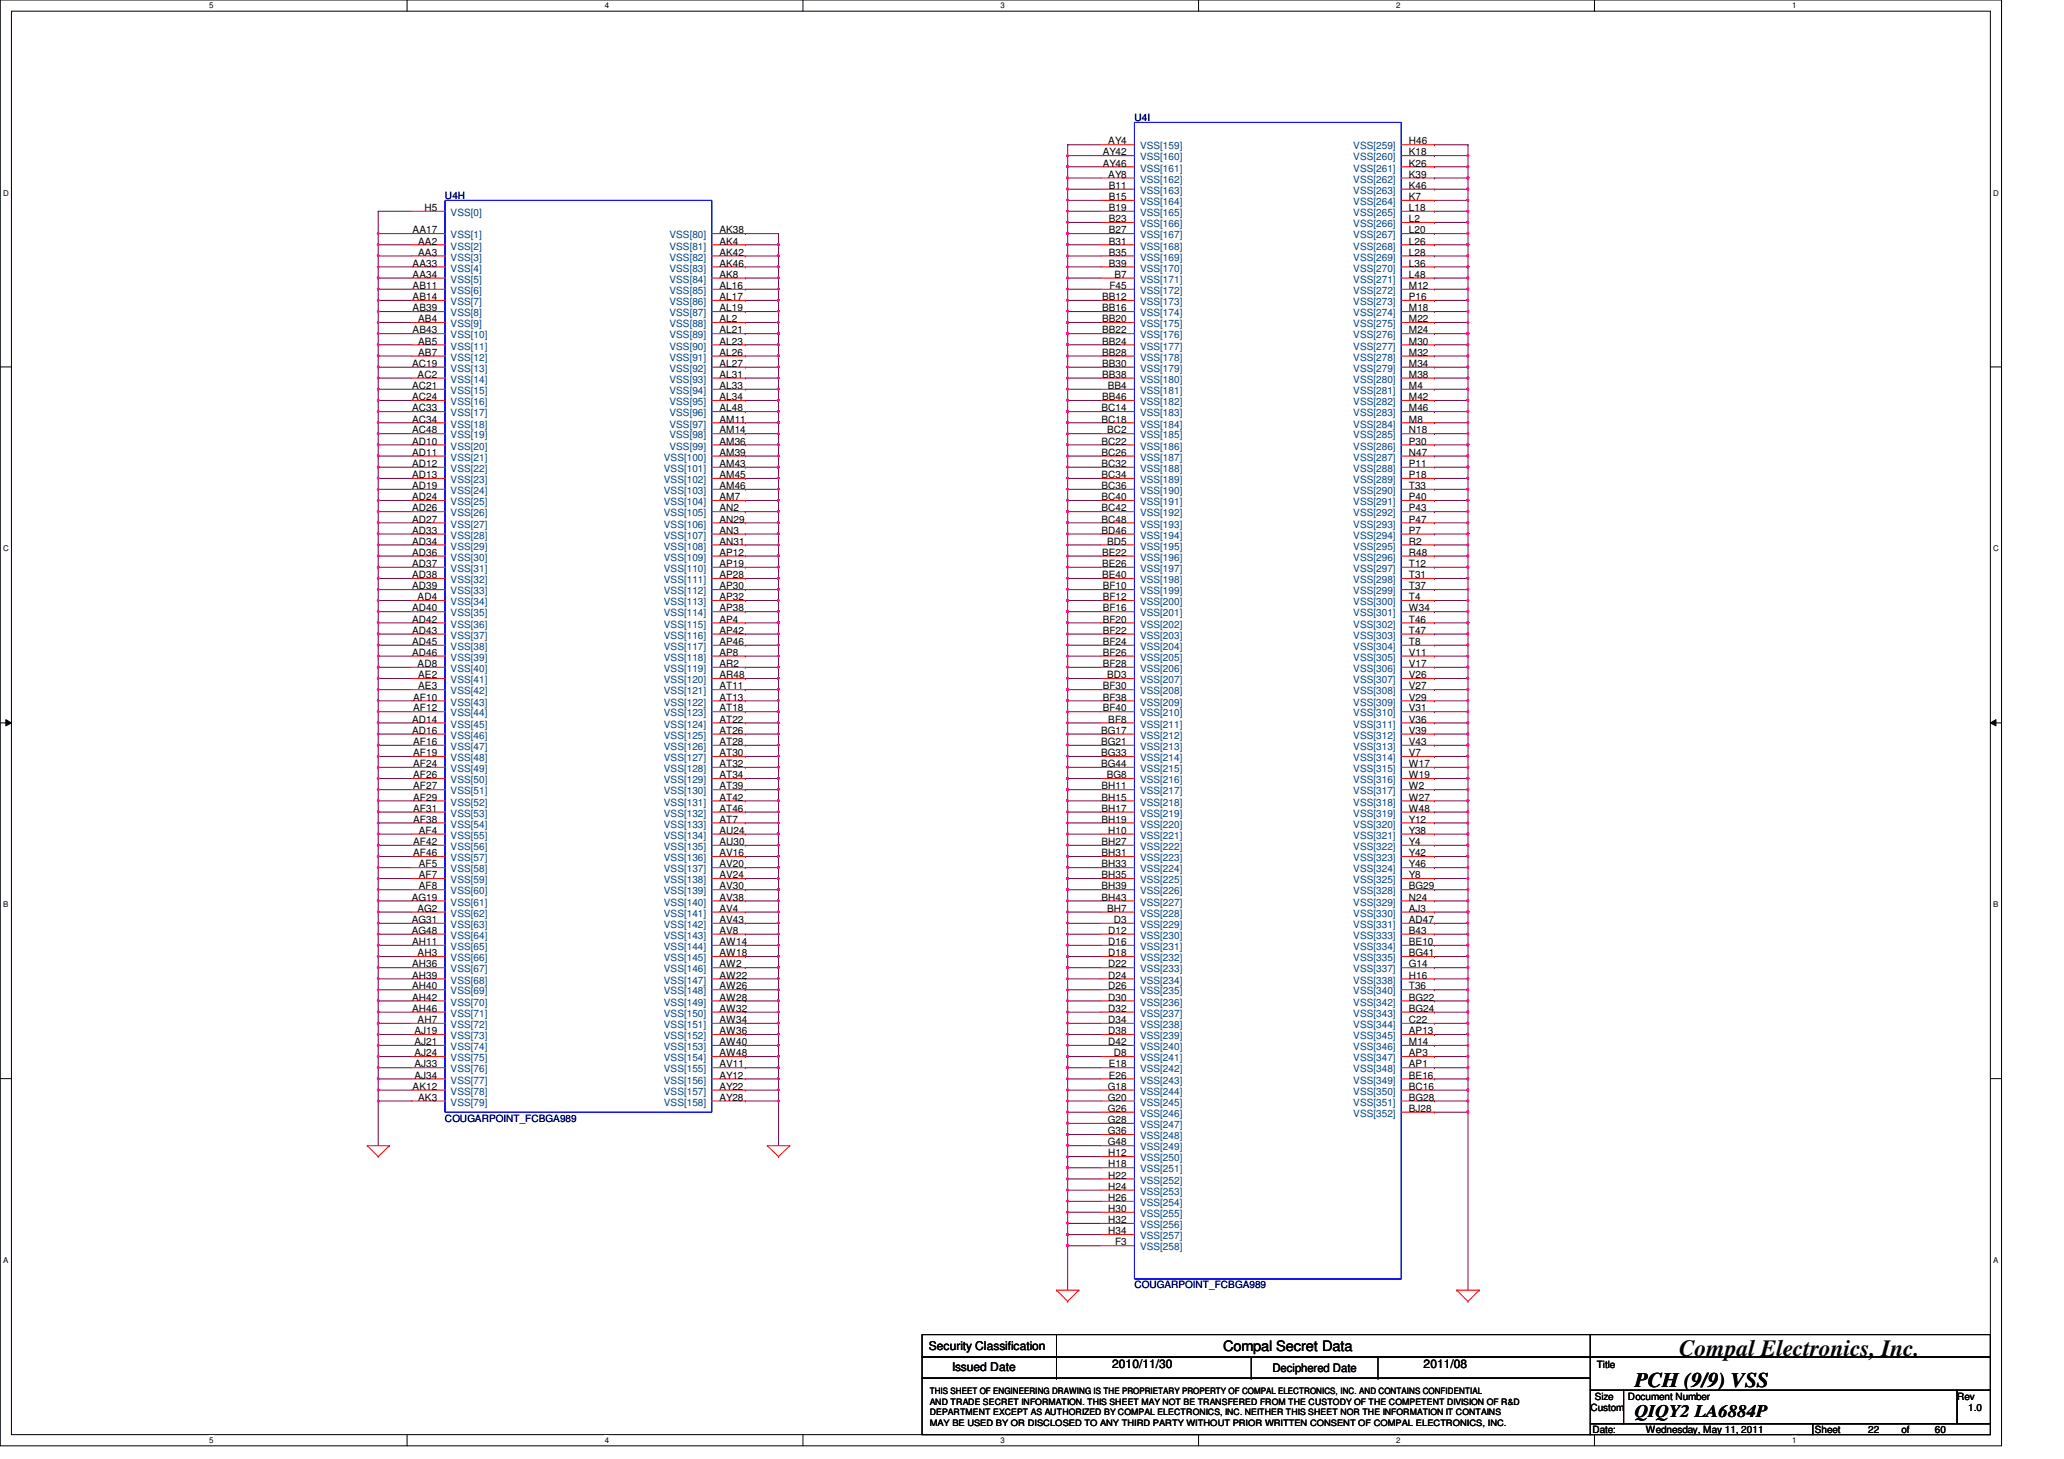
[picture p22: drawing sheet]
<svg xmlns="http://www.w3.org/2000/svg" width="297mm" height="210mm" viewBox="0 0 297 210" stroke-linecap="round" stroke-linejoin="round" font-family="sans-serif">
<defs><g id="words">
<text font-size="3.3" x="241.7" y="195.1">Compal Electronics, Inc.</text>
<text font-size="3" x="235.3" y="199.5">PCH (9/9) VSS</text>
<text font-size="2.5" x="235.3" y="203.9">QIQY2 LA6884P</text>
<text font-size="2.1" x="176" y="194.4">Compal Secret Data</text>
<g font-size="1.7">
<text x="133.7" y="194.3">Security Classification</text>
<text x="137" y="197.3">Issued Date</text>
<text x="160" y="196.8">2010/11/30</text>
<text x="183.1" y="197.4">Deciphered Date</text>
<text x="204.9" y="196.8">2011/08</text>
</g>
<g font-size="1.4" fill="#000080">
<text x="163.3" y="17.4">U4I</text>
<text x="64" y="28.6">U4H</text>
<text x="64" y="161.4">COUGARPOINT_FCBGA989</text>
<text x="163.3" y="185.4">COUGARPOINT_FCBGA989</text>
</g>
<g font-size="1.4">
<text x="158.7" y="22.4">AY42</text>
<text x="158.7" y="24">AY46</text>
<text x="159.5" y="20.8">AY4</text>
<text x="202.8" y="20.8">H46</text>
<text x="202.8" y="22.4">K18</text>
<text x="202.8" y="24">K26</text>
<text x="159.5" y="25.6">AY8</text>
<text x="159.6" y="27.2">B11</text>
<text x="159.6" y="28.8">B15</text>
<text x="202.8" y="28.8">K7</text>
<text x="202.8" y="25.6">K39</text>
<text x="202.8" y="27.2">K46</text>
<text x="59.4" y="33.6">AA17</text>
<text x="60.2" y="35.2">AA2</text>
<text x="61.1" y="30.4">H5</text>
<text x="103.5" y="33.6">AK38</text>
<text x="103.5" y="35.2">AK4</text>
<text x="159.6" y="30.4">B19</text>
<text x="159.6" y="32">B23</text>
<text x="159.6" y="33.6">B27</text>
<text x="159.6" y="35.2">B31</text>
<text x="202.8" y="30.4">L18</text>
<text x="202.8" y="32">L2</text>
<text x="202.8" y="33.6">L20</text>
<text x="202.8" y="35.2">L26</text>
<text x="59.4" y="40">AA34</text>
<text x="59.4" y="41.6">AB11</text>
<text x="59.4" y="38.4">AA33</text>
<text x="60.2" y="36.8">AA3</text>
<text x="103.5" y="36.8">AK42</text>
<text x="103.5" y="38.4">AK46</text>
<text x="103.5" y="40">AK8</text>
<text x="103.5" y="41.6">AL16</text>
<text x="159.6" y="36.8">B35</text>
<text x="159.6" y="38.4">B39</text>
<text x="159.7" y="41.6">F45</text>
<text x="160.4" y="40">B7</text>
<text x="202.8" y="36.8">L28</text>
<text x="202.8" y="38.4">L36</text>
<text x="202.8" y="40">L48</text>
<text x="202.8" y="41.6">M12</text>
<text x="59.4" y="43.2">AB14</text>
<text x="59.4" y="44.8">AB39</text>
<text x="59.4" y="48">AB43</text>
<text x="60.2" y="46.4">AB4</text>
<text x="103.5" y="43.2">AL17</text>
<text x="103.5" y="44.8">AL19</text>
<text x="103.5" y="46.4">AL2</text>
<text x="103.5" y="48">AL21</text>
<text x="158.6" y="43.2">BB12</text>
<text x="158.6" y="44.8">BB16</text>
<text x="158.6" y="46.4">BB20</text>
<text x="158.6" y="48">BB22</text>
<text x="202.8" y="43.2">P16</text>
<text x="202.8" y="44.8">M18</text>
<text x="202.8" y="46.4">M22</text>
<text x="202.8" y="48">M24</text>
<text x="59.3" y="52.8">AC19</text>
<text x="60.2" y="49.6">AB5</text>
<text x="60.2" y="51.2">AB7</text>
<text x="103.5" y="49.6">AL23</text>
<text x="103.5" y="51.2">AL26</text>
<text x="103.5" y="52.8">AL27</text>
<text x="158.6" y="49.6">BB24</text>
<text x="158.6" y="51.2">BB28</text>
<text x="158.6" y="52.8">BB30</text>
<text x="202.8" y="49.6">M30</text>
<text x="202.8" y="51.2">M32</text>
<text x="202.8" y="52.8">M34</text>
<text x="59.3" y="56">AC21</text>
<text x="59.3" y="57.6">AC24</text>
<text x="59.3" y="59.2">AC33</text>
<text x="60.1" y="54.4">AC2</text>
<text x="103.5" y="54.4">AL31</text>
<text x="103.5" y="59.2">AL48</text>
<text x="103.5" y="57.6">AL34</text>
<text x="103.5" y="56">AL33</text>
<text x="158.5" y="59.2">BC14</text>
<text x="158.6" y="54.4">BB38</text>
<text x="158.6" y="57.6">BB46</text>
<text x="159.4" y="56">BB4</text>
<text x="202.8" y="54.4">M38</text>
<text x="202.8" y="56">M4</text>
<text x="202.8" y="57.6">M42</text>
<text x="202.8" y="59.2">M46</text>
<text x="59.3" y="60.8">AC34</text>
<text x="59.3" y="62.4">AC48</text>
<text x="59.3" y="64">AD10</text>
<text x="59.3" y="65.6">AD11</text>
<text x="103.5" y="60.8">AM11</text>
<text x="103.5" y="62.4">AM14</text>
<text x="103.5" y="64">AM36</text>
<text x="103.5" y="65.6">AM39</text>
<text x="158.5" y="60.8">BC18</text>
<text x="158.5" y="64">BC22</text>
<text x="158.5" y="65.6">BC26</text>
<text x="159.3" y="62.4">BC2</text>
<text x="202.8" y="60.8">M8</text>
<text x="202.8" y="62.4">N18</text>
<text x="202.8" y="64">P30</text>
<text x="202.8" y="65.6">N47</text>
<text x="59.3" y="67.2">AD12</text>
<text x="59.3" y="68.8">AD13</text>
<text x="59.3" y="70.4">AD19</text>
<text x="59.3" y="72">AD24</text>
<text x="103.5" y="68.8">AM45</text>
<text x="103.5" y="70.4">AM46</text>
<text x="103.5" y="72">AM7</text>
<text x="103.5" y="67.2">AM43</text>
<text x="158.5" y="67.2">BC32</text>
<text x="158.5" y="68.8">BC34</text>
<text x="158.5" y="70.4">BC36</text>
<text x="158.5" y="72">BC40</text>
<text x="202.8" y="67.2">P11</text>
<text x="202.8" y="68.8">P18</text>
<text x="202.8" y="70.4">T33</text>
<text x="202.8" y="72">P40</text>
<text x="59.3" y="73.6">AD26</text>
<text x="59.3" y="75.2">AD27</text>
<text x="59.3" y="76.8">AD33</text>
<text x="103.5" y="73.6">AN2</text>
<text x="103.5" y="75.2">AN29</text>
<text x="103.5" y="76.8">AN3</text>
<text x="158.5" y="73.6">BC42</text>
<text x="158.5" y="75.2">BC48</text>
<text x="158.5" y="76.8">BD46</text>
<text x="202.8" y="73.6">P43</text>
<text x="202.8" y="75.2">P47</text>
<text x="202.8" y="76.8">P7</text>
<text x="59.3" y="78.4">AD34</text>
<text x="59.3" y="80">AD36</text>
<text x="59.3" y="81.6">AD37</text>
<text x="59.3" y="83.2">AD38</text>
<text x="103.5" y="78.4">AN31</text>
<text x="103.5" y="80">AP12</text>
<text x="103.5" y="81.6">AP19</text>
<text x="103.5" y="83.2">AP28</text>
<text x="158.6" y="80">BE22</text>
<text x="158.6" y="81.6">BE26</text>
<text x="158.6" y="83.2">BE40</text>
<text x="159.3" y="78.4">BD5</text>
<text x="202.8" y="78.4">R2</text>
<text x="202.8" y="80">R48</text>
<text x="202.8" y="81.6">T12</text>
<text x="202.8" y="83.2">T31</text>
<text x="59.3" y="84.8">AD39</text>
<text x="59.3" y="88">AD40</text>
<text x="59.3" y="89.6">AD42</text>
<text x="60.1" y="86.4">AD4</text>
<text x="103.5" y="84.8">AP30</text>
<text x="103.5" y="86.4">AP32</text>
<text x="103.5" y="88">AP38</text>
<text x="103.5" y="89.6">AP4</text>
<text x="158.7" y="84.8">BF10</text>
<text x="158.7" y="86.4">BF12</text>
<text x="158.7" y="88">BF16</text>
<text x="158.7" y="89.6">BF20</text>
<text x="202.8" y="84.8">T37</text>
<text x="202.8" y="86.4">T4</text>
<text x="202.8" y="88">W34</text>
<text x="202.8" y="89.6">T46</text>
<text x="59.3" y="91.2">AD43</text>
<text x="59.3" y="92.8">AD45</text>
<text x="59.3" y="94.4">AD46</text>
<text x="60.1" y="96">AD8</text>
<text x="103.5" y="91.2">AP42</text>
<text x="103.5" y="92.8">AP46</text>
<text x="103.5" y="94.4">AP8</text>
<text x="103.5" y="96">AR2</text>
<text x="158.7" y="91.2">BF22</text>
<text x="158.7" y="92.8">BF24</text>
<text x="158.7" y="94.4">BF26</text>
<text x="158.7" y="96">BF28</text>
<text x="202.8" y="91.2">T47</text>
<text x="202.8" y="92.8">T8</text>
<text x="202.8" y="94.4">V11</text>
<text x="202.8" y="96">V17</text>
<text x="59.5" y="100.8">AF10</text>
<text x="60.2" y="99.2">AE3</text>
<text x="60.2" y="97.6">AE2</text>
<text x="103.5" y="97.6">AR48</text>
<text x="103.5" y="99.2">AT11</text>
<text x="103.5" y="100.8">AT13</text>
<text x="158.7" y="99.2">BF30</text>
<text x="158.7" y="100.8">BF38</text>
<text x="159.3" y="97.6">BD3</text>
<text x="202.8" y="97.6">V26</text>
<text x="202.8" y="99.2">V27</text>
<text x="202.8" y="100.8">V29</text>
<text x="59.3" y="105.6">AD16</text>
<text x="59.3" y="104">AD14</text>
<text x="59.5" y="102.4">AF12</text>
<text x="59.5" y="107.2">AF16</text>
<text x="103.5" y="102.4">AT18</text>
<text x="103.5" y="104">AT22</text>
<text x="103.5" y="105.6">AT26</text>
<text x="103.5" y="107.2">AT28</text>
<text x="158.5" y="105.6">BG17</text>
<text x="158.5" y="107.2">BG21</text>
<text x="158.7" y="102.4">BF40</text>
<text x="159.5" y="104">BF8</text>
<text x="202.8" y="102.4">V31</text>
<text x="202.8" y="104">V36</text>
<text x="202.8" y="105.6">V39</text>
<text x="202.8" y="107.2">V43</text>
<text x="59.5" y="108.8">AF19</text>
<text x="59.5" y="110.4">AF24</text>
<text x="59.5" y="112">AF26</text>
<text x="59.5" y="113.6">AF27</text>
<text x="103.5" y="108.8">AT30</text>
<text x="103.5" y="110.4">AT32</text>
<text x="103.5" y="112">AT34</text>
<text x="103.5" y="113.6">AT39</text>
<text x="158.5" y="108.8">BG33</text>
<text x="158.5" y="110.4">BG44</text>
<text x="158.5" y="113.6">BH11</text>
<text x="159.3" y="112">BG8</text>
<text x="202.8" y="108.8">V7</text>
<text x="202.8" y="110.4">W17</text>
<text x="202.8" y="112">W19</text>
<text x="202.8" y="113.6">W2</text>
<text x="59.5" y="115.2">AF29</text>
<text x="59.5" y="116.8">AF31</text>
<text x="59.5" y="118.4">AF38</text>
<text x="60.3" y="120">AF4</text>
<text x="103.5" y="115.2">AT42</text>
<text x="103.5" y="116.8">AT46</text>
<text x="103.5" y="118.4">AT7</text>
<text x="103.5" y="120">AU24</text>
<text x="158.5" y="115.2">BH15</text>
<text x="158.5" y="116.8">BH17</text>
<text x="158.5" y="118.4">BH19</text>
<text x="159.5" y="120">H10</text>
<text x="202.8" y="115.2">W27</text>
<text x="202.8" y="116.8">W48</text>
<text x="202.8" y="118.4">Y12</text>
<text x="202.8" y="120">Y38</text>
<text x="59.5" y="121.6">AF42</text>
<text x="59.5" y="123.2">AF46</text>
<text x="60.3" y="124.8">AF5</text>
<text x="103.5" y="121.6">AU30</text>
<text x="103.5" y="123.2">AV16</text>
<text x="103.5" y="124.8">AV20</text>
<text x="158.5" y="121.6">BH27</text>
<text x="158.5" y="123.2">BH31</text>
<text x="158.5" y="124.8">BH33</text>
<text x="202.8" y="121.6">Y4</text>
<text x="202.8" y="123.2">Y42</text>
<text x="202.8" y="124.8">Y46</text>
<text x="59.3" y="129.6">AG19</text>
<text x="60.1" y="131.2">AG2</text>
<text x="60.3" y="126.4">AF7</text>
<text x="60.3" y="128">AF8</text>
<text x="103.5" y="126.4">AV24</text>
<text x="103.5" y="128">AV30</text>
<text x="103.5" y="129.6">AV38</text>
<text x="103.5" y="131.2">AV4</text>
<text x="158.5" y="126.4">BH35</text>
<text x="158.5" y="128">BH39</text>
<text x="158.5" y="129.6">BH43</text>
<text x="159.3" y="131.2">BH7</text>
<text x="202.8" y="126.4">Y8</text>
<text x="202.8" y="128">BG29</text>
<text x="202.8" y="129.6">N24</text>
<text x="202.8" y="131.2">AJ3</text>
<text x="59.3" y="132.8">AG31</text>
<text x="59.3" y="134.4">AG48</text>
<text x="59.3" y="136">AH11</text>
<text x="60.1" y="137.6">AH3</text>
<text x="103.5" y="132.8">AV43</text>
<text x="103.5" y="134.4">AV8</text>
<text x="103.5" y="136">AW14</text>
<text x="103.5" y="137.6">AW18</text>
<text x="159.5" y="134.4">D12</text>
<text x="159.5" y="136">D16</text>
<text x="159.5" y="137.6">D18</text>
<text x="160.3" y="132.8">D3</text>
<text x="202.8" y="132.8">AD47</text>
<text x="202.8" y="134.4">B43</text>
<text x="202.8" y="136">BE10</text>
<text x="202.8" y="137.6">BG41</text>
<text x="59.3" y="139.2">AH36</text>
<text x="59.3" y="140.8">AH39</text>
<text x="59.3" y="142.4">AH40</text>
<text x="59.3" y="144">AH42</text>
<text x="103.5" y="139.2">AW2</text>
<text x="103.5" y="140.8">AW22</text>
<text x="103.5" y="142.4">AW26</text>
<text x="103.5" y="144">AW28</text>
<text x="159.5" y="139.2">D22</text>
<text x="159.5" y="140.8">D24</text>
<text x="159.5" y="142.4">D26</text>
<text x="159.5" y="144">D30</text>
<text x="202.8" y="139.2">G14</text>
<text x="202.8" y="140.8">H16</text>
<text x="202.8" y="142.4">T36</text>
<text x="202.8" y="144">BG22</text>
<text x="59.3" y="145.6">AH46</text>
<text x="59.6" y="148.8">AJ19</text>
<text x="60.1" y="147.2">AH7</text>
<text x="103.5" y="145.6">AW32</text>
<text x="103.5" y="147.2">AW34</text>
<text x="103.5" y="148.8">AW36</text>
<text x="159.5" y="145.6">D32</text>
<text x="159.5" y="147.2">D34</text>
<text x="159.5" y="148.8">D38</text>
<text x="202.8" y="145.6">BG24</text>
<text x="202.8" y="147.2">C22</text>
<text x="202.8" y="148.8">AP13</text>
<text x="59.6" y="153.6">AJ33</text>
<text x="59.6" y="155.2">AJ34</text>
<text x="59.6" y="150.4">AJ21</text>
<text x="59.6" y="152">AJ24</text>
<text x="103.5" y="150.4">AW40</text>
<text x="103.5" y="152">AW48</text>
<text x="103.5" y="153.6">AV11</text>
<text x="103.5" y="155.2">AY12</text>
<text x="159.5" y="150.4">D42</text>
<text x="159.6" y="153.6">E18</text>
<text x="159.6" y="155.2">E26</text>
<text x="160.3" y="152">D8</text>
<text x="202.8" y="150.4">M14</text>
<text x="202.8" y="152">AP3</text>
<text x="202.8" y="153.6">AP1</text>
<text x="202.8" y="155.2">BE16</text>
<text x="59.4" y="156.8">AK12</text>
<text x="60.2" y="158.4">AK3</text>
<text x="103.5" y="156.8">AY22</text>
<text x="103.5" y="158.4">AY28</text>
<text x="159.5" y="156.8">G18</text>
<text x="159.5" y="158.4">G20</text>
<text x="159.5" y="160">G26</text>
<text x="159.5" y="161.6">G28</text>
<text x="202.8" y="156.8">BC16</text>
<text x="202.8" y="158.4">BG28</text>
<text x="202.8" y="160">BJ28</text>
<text x="159.5" y="163.2">G36</text>
<text x="159.5" y="164.8">G48</text>
<text x="159.5" y="166.4">H12</text>
<text x="159.5" y="168">H18</text>
<text x="159.5" y="169.6">H22</text>
<text x="159.5" y="171.2">H24</text>
<text x="159.5" y="172.8">H26</text>
<text x="159.5" y="174.4">H30</text>
<text x="159.5" y="176">H32</text>
<text x="159.5" y="177.6">H34</text>
<text x="160.5" y="179.2">F3</text>
<text x="229.8" y="196.7">Title</text>
<text x="228.9" y="203">Custom</text>
<text x="229.5" y="201.4">Size</text>
<text x="234.3" y="201.4">Document Number</text>
<text x="281.7" y="201.4">Rev</text>
<text x="283.3" y="203">1.0</text>
<text x="229.2" y="206.2">Date:</text>
<text x="236.9" y="206.2">Wednesday, May 11, 2011</text>
<text x="261.2" y="206.2">Sheet</text>
<text x="268.9" y="206.2">22</text>
<text x="273.7" y="206.2">of</text>
<text x="278.4" y="206.2">60</text>
</g>
<g font-size="1.4" fill="#004080">
<text x="164.1" y="21.5">VSS[159]</text>
<text x="164.1" y="23.1">VSS[160]</text>
<text x="194.8" y="21.5">VSS[259]</text>
<text x="194.8" y="23.1">VSS[260]</text>
<text x="164.1" y="24.7">VSS[161]</text>
<text x="164.1" y="26.3">VSS[162]</text>
<text x="164.1" y="27.9">VSS[163]</text>
<text x="164.1" y="29.5">VSS[164]</text>
<text x="194.8" y="29.5">VSS[264]</text>
<text x="194.8" y="26.3">VSS[262]</text>
<text x="194.8" y="27.9">VSS[263]</text>
<text x="194.8" y="24.7">VSS[261]</text>
<text x="64.8" y="34.3">VSS[1]</text>
<text x="64.8" y="35.9">VSS[2]</text>
<text x="64.8" y="31.1">VSS[0]</text>
<text x="96.3" y="34.3">VSS[80]</text>
<text x="96.3" y="35.9">VSS[81]</text>
<text x="164.1" y="31.1">VSS[165]</text>
<text x="164.1" y="32.7">VSS[166]</text>
<text x="164.1" y="34.3">VSS[167]</text>
<text x="164.1" y="35.9">VSS[168]</text>
<text x="194.8" y="31.1">VSS[265]</text>
<text x="194.8" y="32.7">VSS[266]</text>
<text x="194.8" y="34.3">VSS[267]</text>
<text x="194.8" y="35.9">VSS[268]</text>
<text x="64.8" y="37.5">VSS[3]</text>
<text x="64.8" y="40.7">VSS[5]</text>
<text x="64.8" y="39.1">VSS[4]</text>
<text x="96.3" y="37.5">VSS[82]</text>
<text x="96.3" y="39.1">VSS[83]</text>
<text x="96.3" y="40.7">VSS[84]</text>
<text x="164.1" y="37.5">VSS[169]</text>
<text x="164.1" y="39.1">VSS[170]</text>
<text x="164.1" y="40.7">VSS[171]</text>
<text x="194.8" y="37.5">VSS[269]</text>
<text x="194.8" y="39.1">VSS[270]</text>
<text x="194.8" y="40.7">VSS[271]</text>
<text x="64.8" y="42.3">VSS[6]</text>
<text x="64.8" y="43.9">VSS[7]</text>
<text x="64.8" y="45.5">VSS[8]</text>
<text x="64.8" y="47.1">VSS[9]</text>
<text x="96.3" y="42.3">VSS[85]</text>
<text x="96.3" y="43.9">VSS[86]</text>
<text x="96.3" y="45.5">VSS[87]</text>
<text x="96.3" y="47.1">VSS[88]</text>
<text x="164.1" y="43.9">VSS[173]</text>
<text x="164.1" y="45.5">VSS[174]</text>
<text x="164.1" y="47.1">VSS[175]</text>
<text x="164.1" y="42.3">VSS[172]</text>
<text x="194.8" y="42.3">VSS[272]</text>
<text x="194.8" y="43.9">VSS[273]</text>
<text x="194.8" y="45.5">VSS[274]</text>
<text x="194.8" y="47.1">VSS[275]</text>
<text x="64.8" y="48.7">VSS[10]</text>
<text x="64.8" y="50.3">VSS[11]</text>
<text x="64.8" y="51.9">VSS[12]</text>
<text x="64.8" y="53.5">VSS[13]</text>
<text x="96.3" y="48.7">VSS[89]</text>
<text x="96.3" y="50.3">VSS[90]</text>
<text x="96.3" y="51.9">VSS[91]</text>
<text x="96.3" y="53.5">VSS[92]</text>
<text x="164.1" y="48.7">VSS[176]</text>
<text x="164.1" y="50.3">VSS[177]</text>
<text x="164.1" y="51.9">VSS[178]</text>
<text x="164.1" y="53.5">VSS[179]</text>
<text x="194.8" y="48.7">VSS[276]</text>
<text x="194.8" y="50.3">VSS[277]</text>
<text x="194.8" y="51.9">VSS[278]</text>
<text x="194.8" y="53.5">VSS[279]</text>
<text x="64.8" y="55.1">VSS[14]</text>
<text x="64.8" y="56.7">VSS[15]</text>
<text x="64.8" y="58.3">VSS[16]</text>
<text x="64.8" y="59.9">VSS[17]</text>
<text x="96.3" y="55.1">VSS[93]</text>
<text x="96.3" y="59.9">VSS[96]</text>
<text x="96.3" y="58.3">VSS[95]</text>
<text x="96.3" y="56.7">VSS[94]</text>
<text x="164.1" y="55.1">VSS[180]</text>
<text x="164.1" y="56.7">VSS[181]</text>
<text x="164.1" y="58.3">VSS[182]</text>
<text x="164.1" y="59.9">VSS[183]</text>
<text x="194.8" y="55.1">VSS[280]</text>
<text x="194.8" y="56.7">VSS[281]</text>
<text x="194.8" y="58.3">VSS[282]</text>
<text x="194.8" y="59.9">VSS[283]</text>
<text x="64.8" y="61.5">VSS[18]</text>
<text x="64.8" y="63.1">VSS[19]</text>
<text x="64.8" y="64.7">VSS[20]</text>
<text x="96.3" y="61.5">VSS[97]</text>
<text x="96.3" y="63.1">VSS[98]</text>
<text x="96.3" y="64.7">VSS[99]</text>
<text x="164.1" y="61.5">VSS[184]</text>
<text x="164.1" y="63.1">VSS[185]</text>
<text x="164.1" y="64.7">VSS[186]</text>
<text x="194.8" y="61.5">VSS[284]</text>
<text x="194.8" y="63.1">VSS[285]</text>
<text x="194.8" y="64.7">VSS[286]</text>
<text x="64.8" y="66.3">VSS[21]</text>
<text x="64.8" y="67.9">VSS[22]</text>
<text x="64.8" y="69.5">VSS[23]</text>
<text x="64.8" y="71.1">VSS[24]</text>
<text x="95.5" y="66.3">VSS[100]</text>
<text x="95.5" y="69.5">VSS[102]</text>
<text x="95.5" y="71.1">VSS[103]</text>
<text x="95.5" y="67.9">VSS[101]</text>
<text x="164.1" y="66.3">VSS[187]</text>
<text x="164.1" y="67.9">VSS[188]</text>
<text x="164.1" y="69.5">VSS[189]</text>
<text x="164.1" y="71.1">VSS[190]</text>
<text x="194.8" y="67.9">VSS[288]</text>
<text x="194.8" y="69.5">VSS[289]</text>
<text x="194.8" y="71.1">VSS[290]</text>
<text x="194.8" y="66.3">VSS[287]</text>
<text x="64.8" y="72.7">VSS[25]</text>
<text x="64.8" y="74.3">VSS[26]</text>
<text x="64.8" y="75.9">VSS[27]</text>
<text x="64.8" y="77.5">VSS[28]</text>
<text x="95.5" y="72.7">VSS[104]</text>
<text x="95.5" y="74.3">VSS[105]</text>
<text x="95.5" y="75.9">VSS[106]</text>
<text x="95.5" y="77.5">VSS[107]</text>
<text x="164.1" y="72.7">VSS[191]</text>
<text x="164.1" y="74.3">VSS[192]</text>
<text x="164.1" y="75.9">VSS[193]</text>
<text x="164.1" y="77.5">VSS[194]</text>
<text x="194.8" y="72.7">VSS[291]</text>
<text x="194.8" y="74.3">VSS[292]</text>
<text x="194.8" y="75.9">VSS[293]</text>
<text x="194.8" y="77.5">VSS[294]</text>
<text x="64.8" y="79.1">VSS[29]</text>
<text x="64.8" y="80.7">VSS[30]</text>
<text x="64.8" y="82.3">VSS[31]</text>
<text x="64.8" y="83.9">VSS[32]</text>
<text x="95.5" y="79.1">VSS[108]</text>
<text x="95.5" y="80.7">VSS[109]</text>
<text x="95.5" y="82.3">VSS[110]</text>
<text x="95.5" y="83.9">VSS[111]</text>
<text x="164.1" y="79.1">VSS[195]</text>
<text x="164.1" y="80.7">VSS[196]</text>
<text x="164.1" y="82.3">VSS[197]</text>
<text x="164.1" y="83.9">VSS[198]</text>
<text x="194.8" y="79.1">VSS[295]</text>
<text x="194.8" y="80.7">VSS[296]</text>
<text x="194.8" y="82.3">VSS[297]</text>
<text x="194.8" y="83.9">VSS[298]</text>
<text x="64.8" y="85.5">VSS[33]</text>
<text x="64.8" y="87.1">VSS[34]</text>
<text x="64.8" y="88.7">VSS[35]</text>
<text x="95.5" y="85.5">VSS[112]</text>
<text x="95.5" y="87.1">VSS[113]</text>
<text x="95.5" y="88.7">VSS[114]</text>
<text x="164.1" y="85.5">VSS[199]</text>
<text x="164.1" y="87.1">VSS[200]</text>
<text x="164.1" y="88.7">VSS[201]</text>
<text x="194.8" y="85.5">VSS[299]</text>
<text x="194.8" y="87.1">VSS[300]</text>
<text x="194.8" y="88.7">VSS[301]</text>
<text x="64.8" y="90.3">VSS[36]</text>
<text x="64.8" y="91.9">VSS[37]</text>
<text x="64.8" y="93.5">VSS[38]</text>
<text x="64.8" y="95.1">VSS[39]</text>
<text x="95.5" y="91.9">VSS[116]</text>
<text x="95.5" y="93.5">VSS[117]</text>
<text x="95.5" y="95.1">VSS[118]</text>
<text x="95.5" y="90.3">VSS[115]</text>
<text x="164.1" y="90.3">VSS[202]</text>
<text x="164.1" y="91.9">VSS[203]</text>
<text x="164.1" y="93.5">VSS[204]</text>
<text x="164.1" y="95.1">VSS[205]</text>
<text x="194.8" y="90.3">VSS[302]</text>
<text x="194.8" y="91.9">VSS[303]</text>
<text x="194.8" y="93.5">VSS[304]</text>
<text x="194.8" y="95.1">VSS[305]</text>
<text x="64.8" y="101.5">VSS[43]</text>
<text x="64.8" y="96.7">VSS[40]</text>
<text x="64.8" y="99.9">VSS[42]</text>
<text x="64.8" y="98.3">VSS[41]</text>
<text x="95.5" y="96.7">VSS[119]</text>
<text x="95.5" y="98.3">VSS[120]</text>
<text x="95.5" y="99.9">VSS[121]</text>
<text x="95.5" y="101.5">VSS[122]</text>
<text x="164.1" y="96.7">VSS[206]</text>
<text x="164.1" y="98.3">VSS[207]</text>
<text x="164.1" y="99.9">VSS[208]</text>
<text x="164.1" y="101.5">VSS[209]</text>
<text x="194.8" y="96.7">VSS[306]</text>
<text x="194.8" y="98.3">VSS[307]</text>
<text x="194.8" y="99.9">VSS[308]</text>
<text x="194.8" y="101.5">VSS[309]</text>
<text x="64.8" y="103.1">VSS[44]</text>
<text x="64.8" y="106.3">VSS[46]</text>
<text x="64.8" y="107.9">VSS[47]</text>
<text x="64.8" y="104.7">VSS[45]</text>
<text x="95.5" y="103.1">VSS[123]</text>
<text x="95.5" y="104.7">VSS[124]</text>
<text x="95.5" y="106.3">VSS[125]</text>
<text x="95.5" y="107.9">VSS[126]</text>
<text x="164.1" y="103.1">VSS[210]</text>
<text x="164.1" y="104.7">VSS[211]</text>
<text x="164.1" y="106.3">VSS[212]</text>
<text x="164.1" y="107.9">VSS[213]</text>
<text x="194.8" y="103.1">VSS[310]</text>
<text x="194.8" y="104.7">VSS[311]</text>
<text x="194.8" y="106.3">VSS[312]</text>
<text x="194.8" y="107.9">VSS[313]</text>
<text x="64.8" y="109.5">VSS[48]</text>
<text x="64.8" y="111.1">VSS[49]</text>
<text x="64.8" y="112.7">VSS[50]</text>
<text x="95.5" y="109.5">VSS[127]</text>
<text x="95.5" y="111.1">VSS[128]</text>
<text x="95.5" y="112.7">VSS[129]</text>
<text x="164.1" y="109.5">VSS[214]</text>
<text x="164.1" y="111.1">VSS[215]</text>
<text x="164.1" y="112.7">VSS[216]</text>
<text x="194.8" y="109.5">VSS[314]</text>
<text x="194.8" y="111.1">VSS[315]</text>
<text x="194.8" y="112.7">VSS[316]</text>
<text x="64.8" y="114.3">VSS[51]</text>
<text x="64.8" y="115.9">VSS[52]</text>
<text x="64.8" y="117.5">VSS[53]</text>
<text x="64.8" y="119.1">VSS[54]</text>
<text x="95.5" y="115.9">VSS[131]</text>
<text x="95.5" y="117.5">VSS[132]</text>
<text x="95.5" y="119.1">VSS[133]</text>
<text x="95.5" y="114.3">VSS[130]</text>
<text x="164.1" y="114.3">VSS[217]</text>
<text x="164.1" y="115.9">VSS[218]</text>
<text x="164.1" y="117.5">VSS[219]</text>
<text x="164.1" y="119.1">VSS[220]</text>
<text x="194.8" y="114.3">VSS[317]</text>
<text x="194.8" y="115.9">VSS[318]</text>
<text x="194.8" y="117.5">VSS[319]</text>
<text x="194.8" y="119.1">VSS[320]</text>
<text x="64.8" y="120.7">VSS[55]</text>
<text x="64.8" y="122.3">VSS[56]</text>
<text x="64.8" y="123.9">VSS[57]</text>
<text x="64.8" y="125.5">VSS[58]</text>
<text x="95.5" y="120.7">VSS[134]</text>
<text x="95.5" y="122.3">VSS[135]</text>
<text x="95.5" y="123.9">VSS[136]</text>
<text x="95.5" y="125.5">VSS[137]</text>
<text x="164.1" y="122.3">VSS[222]</text>
<text x="164.1" y="123.9">VSS[223]</text>
<text x="164.1" y="125.5">VSS[224]</text>
<text x="164.1" y="120.7">VSS[221]</text>
<text x="194.8" y="120.7">VSS[321]</text>
<text x="194.8" y="122.3">VSS[322]</text>
<text x="194.8" y="123.9">VSS[323]</text>
<text x="194.8" y="125.5">VSS[324]</text>
<text x="64.8" y="127.1">VSS[59]</text>
<text x="64.8" y="128.7">VSS[60]</text>
<text x="64.8" y="130.3">VSS[61]</text>
<text x="64.8" y="131.9">VSS[62]</text>
<text x="95.5" y="127.1">VSS[138]</text>
<text x="95.5" y="128.7">VSS[139]</text>
<text x="95.5" y="130.3">VSS[140]</text>
<text x="95.5" y="131.9">VSS[141]</text>
<text x="164.1" y="127.1">VSS[225]</text>
<text x="164.1" y="128.7">VSS[226]</text>
<text x="164.1" y="130.3">VSS[227]</text>
<text x="164.1" y="131.9">VSS[228]</text>
<text x="194.8" y="127.1">VSS[325]</text>
<text x="194.8" y="128.7">VSS[328]</text>
<text x="194.8" y="130.3">VSS[329]</text>
<text x="194.8" y="131.9">VSS[330]</text>
<text x="64.8" y="133.5">VSS[63]</text>
<text x="64.8" y="135.1">VSS[64]</text>
<text x="64.8" y="136.7">VSS[65]</text>
<text x="95.5" y="133.5">VSS[142]</text>
<text x="95.5" y="135.1">VSS[143]</text>
<text x="95.5" y="136.7">VSS[144]</text>
<text x="164.1" y="133.5">VSS[229]</text>
<text x="164.1" y="135.1">VSS[230]</text>
<text x="164.1" y="136.7">VSS[231]</text>
<text x="194.8" y="133.5">VSS[331]</text>
<text x="194.8" y="135.1">VSS[333]</text>
<text x="194.8" y="136.7">VSS[334]</text>
<text x="64.8" y="138.3">VSS[66]</text>
<text x="64.8" y="139.9">VSS[67]</text>
<text x="64.8" y="141.5">VSS[68]</text>
<text x="64.8" y="143.1">VSS[69]</text>
<text x="95.5" y="138.3">VSS[145]</text>
<text x="95.5" y="139.9">VSS[146]</text>
<text x="95.5" y="141.5">VSS[147]</text>
<text x="95.5" y="143.1">VSS[148]</text>
<text x="164.1" y="138.3">VSS[232]</text>
<text x="164.1" y="139.9">VSS[233]</text>
<text x="164.1" y="141.5">VSS[234]</text>
<text x="164.1" y="143.1">VSS[235]</text>
<text x="194.8" y="138.3">VSS[335]</text>
<text x="194.8" y="139.9">VSS[337]</text>
<text x="194.8" y="141.5">VSS[338]</text>
<text x="194.8" y="143.1">VSS[340]</text>
<text x="64.8" y="144.7">VSS[70]</text>
<text x="64.8" y="146.3">VSS[71]</text>
<text x="64.8" y="147.9">VSS[72]</text>
<text x="64.8" y="149.5">VSS[73]</text>
<text x="95.5" y="144.7">VSS[149]</text>
<text x="95.5" y="146.3">VSS[150]</text>
<text x="95.5" y="147.9">VSS[151]</text>
<text x="95.5" y="149.5">VSS[152]</text>
<text x="164.1" y="144.7">VSS[236]</text>
<text x="164.1" y="146.3">VSS[237]</text>
<text x="164.1" y="147.9">VSS[238]</text>
<text x="164.1" y="149.5">VSS[239]</text>
<text x="194.8" y="144.7">VSS[342]</text>
<text x="194.8" y="146.3">VSS[343]</text>
<text x="194.8" y="147.9">VSS[344]</text>
<text x="194.8" y="149.5">VSS[345]</text>
<text x="64.8" y="154.3">VSS[76]</text>
<text x="64.8" y="155.9">VSS[77]</text>
<text x="64.8" y="151.1">VSS[74]</text>
<text x="64.8" y="152.7">VSS[75]</text>
<text x="95.5" y="151.1">VSS[153]</text>
<text x="95.5" y="152.7">VSS[154]</text>
<text x="95.5" y="154.3">VSS[155]</text>
<text x="95.5" y="155.9">VSS[156]</text>
<text x="164.1" y="151.1">VSS[240]</text>
<text x="164.1" y="152.7">VSS[241]</text>
<text x="164.1" y="154.3">VSS[242]</text>
<text x="164.1" y="155.9">VSS[243]</text>
<text x="194.8" y="151.1">VSS[346]</text>
<text x="194.8" y="152.7">VSS[347]</text>
<text x="194.8" y="154.3">VSS[348]</text>
<text x="194.8" y="155.9">VSS[349]</text>
<text x="64.8" y="157.5">VSS[78]</text>
<text x="64.8" y="159.1">VSS[79]</text>
<text x="95.5" y="157.5">VSS[157]</text>
<text x="95.5" y="159.1">VSS[158]</text>
<text x="164.1" y="157.5">VSS[244]</text>
<text x="164.1" y="159.1">VSS[245]</text>
<text x="164.1" y="160.7">VSS[246]</text>
<text x="194.8" y="157.5">VSS[350]</text>
<text x="194.8" y="159.1">VSS[351]</text>
<text x="194.8" y="160.7">VSS[352]</text>
<text x="164.1" y="162.3">VSS[247]</text>
<text x="164.1" y="163.9">VSS[248]</text>
<text x="164.1" y="165.5">VSS[249]</text>
<text x="164.1" y="167.1">VSS[250]</text>
<text x="164.1" y="168.7">VSS[251]</text>
<text x="164.1" y="170.3">VSS[252]</text>
<text x="164.1" y="171.9">VSS[253]</text>
<text x="164.1" y="173.5">VSS[254]</text>
<text x="164.1" y="175.1">VSS[255]</text>
<text x="164.1" y="176.7">VSS[256]</text>
<text x="164.1" y="178.3">VSS[257]</text>
<text x="164.1" y="179.9">VSS[258]</text>
</g>
<g font-size="1.3">
<text x="133.8" y="200.6">THIS SHEET OF ENGINEERING DRAWING IS THE PROPRIETARY PROPERTY OF COMPAL ELECTRONICS, INC. AND CONTAINS CONFIDENTIAL</text>
<text x="133.8" y="202.1">AND TRADE SECRET INFORMATION. THIS SHEET MAY NOT BE TRANSFERED FROM THE CUSTODY OF THE COMPETENT DIVISION OF R&amp;D</text>
<text x="133.8" y="203.6">DEPARTMENT EXCEPT AS AUTHORIZED BY COMPAL ELECTRONICS, INC. NEITHER THIS SHEET NOR THE INFORMATION IT CONTAINS</text>
<text x="133.8" y="205.1">MAY BE USED BY OR DISCLOSED TO ANY THIRD PARTY WITHOUT PRIOR WRITTEN CONSENT OF COMPAL ELECTRONICS, INC.</text>
</g>
<g font-size="1.1">
<text x="30.1" y="1.1">5</text>
<text x="87" y="1.1">4</text>
<text x="144" y="1.1">3</text>
<text x="200.9" y="1.1">2</text>
<text x="257.9" y="1.1">1</text>
<text x=".5" y="28.1">D</text>
<text x="286.9" y="28.1">D</text>
<text x=".5" y="79.3">C</text>
<text x="286.9" y="79.3">C</text>
<text x=".5" y="130.5">B</text>
<text x="286.9" y="130.5">B</text>
<text x=".5" y="181.7">A</text>
<text x="286.9" y="181.7">A</text>
<text x="30.1" y="207.5">5</text>
<text x="87" y="207.5">4</text>
<text x="144" y="207.5">3</text>
<text x="200.9" y="207.5">2</text>
<text x="257.9" y="207.5">1</text>
</g>
</g></defs>
<path d="M0 0h288.1v208h-288.1zM1.6 1.6h284.8v204.8h-284.8z" fill="none" stroke="#000" stroke-width=".14"/>
<g fill="#fff">
<path d="M30.1 .2h.6v1.2h-.6z"/>
<path d="M30.1 206.6h.6v1.2h-.6z"/>
</g>
<path d="M58.6 0v1.6M58.6 206.4v1.6" fill="none" stroke="#000" stroke-width=".14"/>
<g fill="#fff">
<path d="M87 .2h.6v1.2h-.6z"/>
<path d="M87 206.6h.6v1.2h-.6z"/>
</g>
<path d="M115.6 0v1.6M115.6 206.4v1.6" fill="none" stroke="#000" stroke-width=".14"/>
<g fill="#fff">
<path d="M144 .2h.6v1.2h-.6z"/>
<path d="M144 206.6h.6v1.2h-.6z"/>
</g>
<path d="M172.5 0v1.6M172.5 206.4v1.6" fill="none" stroke="#000" stroke-width=".14"/>
<g fill="#fff">
<path d="M200.9 .2h.6v1.2h-.6z"/>
<path d="M200.9 206.6h.6v1.2h-.6z"/>
</g>
<path d="M229.5 0v1.6M229.5 206.4v1.6" fill="none" stroke="#000" stroke-width=".14"/>
<g fill="#fff">
<path d="M257.9 .2h.6v1.2h-.6z"/>
<path d="M257.9 206.6h.6v1.2h-.6z"/>
<path d="M.5 27.2h.7v1.2h-.7z"/>
<path d="M286.9 27.2h.7v1.2h-.7z"/>
<path d="M.5 78.4h.7v1.1h-.7z"/>
<path d="M286.9 78.4h.7v1.1h-.7z"/>
</g>
<path d="M0 52.8h1.6M286.4 52.8h1.7" fill="none" stroke="#000" stroke-width=".14"/>
<g fill="#fff">
<path d="M.5 129.6h.7v1.2h-.7z"/>
<path d="M286.9 129.6h.7v1.2h-.7z"/>
</g>
<path d="M0 104h1.6M.8 103.5l.8 .5-.8 .4zM286.4 104l.8-.5v.9zM286.4 104h1.7" fill="none" stroke="#000" stroke-width=".14"/>
<path d="M.8 103.5l.8 .5-.8 .4zM286.4 104l.8-.5v.9z" fill="#000"/>
<g fill="#fff">
<path d="M.5 180.7h.7v1.2h-.7z"/>
<path d="M286.9 180.7h.7v1.2h-.7z"/>
</g>
<path d="M0 155.2h1.6M286.4 155.2h1.7" fill="none" stroke="#000" stroke-width=".14"/>
<path d="M107.3 86.4h.1M107.3 80h.1M107.3 86.4h4.7M107.3 80h4.7" fill="none" stroke="#800040" stroke-width=".14"/>
<path d="M111.9 79.9h.2v.2h-.2z" fill-rule="evenodd" fill="#f0f"/>
<path d="M111.9 79.9h.2v.2h-.2z" fill="none" stroke="#f0f" stroke-width=".14"/>
<path d="M107.3 59.2h.1M107.3 59.2h4.7M107.3 70.4h.1M107.3 70.4h4.7M107.3 81.6h.1M107.3 81.6h4.7" fill="none" stroke="#800040" stroke-width=".14"/>
<path d="M111.9 59.1h.2v.2h-.2z" fill-rule="evenodd" fill="#f0f"/>
<path d="M111.9 59.1h.2v.2h-.2z" fill="none" stroke="#f0f" stroke-width=".14"/>
<path d="M107.3 52.8h.1M107.3 48h.1M107.3 52.8h4.7M107.3 48h4.7" fill="none" stroke="#800040" stroke-width=".14"/>
<path d="M111.9 47.9h.2v.2h-.2z" fill-rule="evenodd" fill="#f0f"/>
<path d="M111.9 47.9h.2v.2h-.2z" fill="none" stroke="#f0f" stroke-width=".14"/>
<path d="M107.3 44.8h.1M107.3 40h.1M107.3 57.6h.1M107.3 41.6h.1M107.3 44.8h4.7M107.3 40h4.7M107.3 57.6h4.7M107.3 41.6h4.7M107.3 147.2h.1M107.3 144h.1M107.3 147.2h4.7M107.3 144h4.7" fill="none" stroke="#800040" stroke-width=".14"/>
<path d="M111.9 143.9h.2v.2h-.2z" fill-rule="evenodd" fill="#f0f"/>
<path d="M111.9 143.9h.2v.2h-.2z" fill="none" stroke="#f0f" stroke-width=".14"/>
<g fill="none" stroke="#800040" stroke-width=".14">
<path d="M107.3 92.8h.1M107.3 94.4h.1M107.3 96h.1M107.3 97.6h.1M107.3 92.8h4.7M107.3 94.4h4.7M107.3 96h4.7M107.3 97.6h4.7M107.3 104h.1M107.3 108.8h.1M107.3 105.6h.1M107.3 100.8h.1"/>
<path d="M107.3 104h4.7M107.3 108.8h4.7M107.3 105.6h4.7M107.3 100.8h4.7M107.3 132.8h.1M107.3 131.2h.1M107.3 132.8h4.7M107.3 131.2h4.7M107.3 140.8h.1M107.3 140.8h4.7"/>
</g>
<path d="M111.9 100.7l.3 .1-.2 .1z" fill-rule="evenodd" fill="#f0f"/>
<path d="M111.9 100.7l.3 .1-.2 .1z" fill="none" stroke="#f0f" stroke-width=".14"/>
<path d="M112 64h.1M112 64v1.6M107.3 110.4h.1M107.3 115.2h.1M107.3 110.4h4.7M107.3 115.2h4.7M107.3 126.4h.1M107.3 126.4h4.7" fill="none" stroke="#800040" stroke-width=".14"/>
<path d="M111.9 63.9h.2v.2h-.2z" fill-rule="evenodd" fill="#f0f"/>
<path d="M111.9 63.9h.2v.2h-.2z" fill="none" stroke="#f0f" stroke-width=".14"/>
<path d="M112 134.4h.1M112 134.4v1.6" fill="none" stroke="#800040" stroke-width=".14"/>
<path d="M111.9 134.3l.3 .1-.2 .1z" fill-rule="evenodd" fill="#f0f"/>
<path d="M111.9 134.3l.3 .1-.2 .1z" fill="none" stroke="#f0f" stroke-width=".14"/>
<path d="M112 33.6h.1M112 33.6v1.6M112 54.4h.1M112 54.4v1.6" fill="none" stroke="#800040" stroke-width=".14"/>
<path d="M111.9 54.3l.3 .1-.2 .1z" fill-rule="evenodd" fill="#f0f"/>
<path d="M111.9 54.3l.3 .1-.2 .1z" fill="none" stroke="#f0f" stroke-width=".14"/>
<path d="M112 152h.1M112 152v1.6" fill="none" stroke="#800040" stroke-width=".14"/>
<path d="M111.9 151.9h.2v.2h-.2z" fill-rule="evenodd" fill="#f0f"/>
<path d="M111.9 151.9h.2v.2h-.2z" fill="none" stroke="#f0f" stroke-width=".14"/>
<path d="M112 49.6h.1M112 49.6v1.6" fill="none" stroke="#800040" stroke-width=".14"/>
<path d="M111.9 49.5h.2v.2h-.2z" fill-rule="evenodd" fill="#f0f"/>
<path d="M111.9 49.5h.2v.2h-.2z" fill="none" stroke="#f0f" stroke-width=".14"/>
<path d="M112 89.6h.1M112 89.6v1.6" fill="none" stroke="#800040" stroke-width=".14"/>
<path d="M111.9 89.5h.2v.2h-.2z" fill-rule="evenodd" fill="#f0f"/>
<path d="M111.9 89.5h.2v.2h-.2z" fill="none" stroke="#f0f" stroke-width=".14"/>
<path d="M112 155.2h.1M112 155.2v1.6" fill="none" stroke="#800040" stroke-width=".14"/>
<path d="M111.9 155.1h.2v.2h-.2z" fill-rule="evenodd" fill="#f0f"/>
<path d="M111.9 155.1h.2v.2h-.2z" fill="none" stroke="#f0f" stroke-width=".14"/>
<path d="M112 120h.1M112 120v1.6" fill="none" stroke="#800040" stroke-width=".14"/>
<path d="M111.9 119.9h.2v.2h-.2z" fill-rule="evenodd" fill="#f0f"/>
<path d="M111.9 119.9h.2v.2h-.2z" fill="none" stroke="#f0f" stroke-width=".14"/>
<path d="M112 137.6h.1M112 137.6v1.6" fill="none" stroke="#800040" stroke-width=".14"/>
<path d="M111.9 137.5h.2v.2h-.2z" fill-rule="evenodd" fill="#f0f"/>
<path d="M111.9 137.5h.2v.2h-.2z" fill="none" stroke="#f0f" stroke-width=".14"/>
<path d="M112 104h.1M112 104v1.6" fill="none" stroke="#800040" stroke-width=".14"/>
<path d="M111.9 103.9h.2v.2h-.2z" fill-rule="evenodd" fill="#f0f"/>
<path d="M111.9 103.9h.2v.2h-.2z" fill="none" stroke="#f0f" stroke-width=".14"/>
<path d="M107.3 67.2h.1M107.3 67.2h4.7M112 75.2h.1M112 75.2v1.6" fill="none" stroke="#800040" stroke-width=".14"/>
<path d="M111.9 67.1h.2v.2h-.2z" fill-rule="evenodd" fill="#f0f"/>
<path d="M111.9 67.1h.2v.2h-.2z" fill="none" stroke="#f0f" stroke-width=".14"/>
<path d="M206.4 67.2h.1M206.4 67.2h4.9" fill="none" stroke="#800040" stroke-width=".14"/>
<path d="M211.1 67.1h.2v.2h-.2z" fill-rule="evenodd" fill="#f0f"/>
<path d="M211.1 67.1h.2v.2h-.2z" fill="none" stroke="#f0f" stroke-width=".14"/>
<path d="M206.4 56h.1M206.4 46.4h.1M206.4 56h4.9M206.4 46.4h4.9" fill="none" stroke="#800040" stroke-width=".14"/>
<path d="M211.1 46.3l.3 .1-.2 .1z" fill-rule="evenodd" fill="#f0f"/>
<path d="M211.1 46.3l.3 .1-.2 .1z" fill="none" stroke="#f0f" stroke-width=".14"/>
<path d="M206.4 41.6h.1M206.4 51.2h.1M206.4 41.6h4.9M206.4 51.2h4.9M206.4 60.8h.1M206.4 60.8h4.9" fill="none" stroke="#800040" stroke-width=".14"/>
<path d="M211.1 60.7l.3 .1-.2 .1z" fill-rule="evenodd" fill="#f0f"/>
<path d="M211.1 60.7l.3 .1-.2 .1z" fill="none" stroke="#f0f" stroke-width=".14"/>
<path d="M206.4 35.2h.1M206.4 35.2h4.9" fill="none" stroke="#800040" stroke-width=".14"/>
<path d="M211.1 35.1h.2v.2h-.2z" fill-rule="evenodd" fill="#f0f"/>
<path d="M211.1 35.1h.2v.2h-.2z" fill="none" stroke="#f0f" stroke-width=".14"/>
<path d="M206.4 36.8h.1M206.4 38.4h.1M206.4 36.8h4.9M206.4 38.4h4.9" fill="none" stroke="#800040" stroke-width=".14"/>
<path d="M211.1 38.3l.3 .1-.2 .1z" fill-rule="evenodd" fill="#f0f"/>
<path d="M211.1 38.3l.3 .1-.2 .1z" fill="none" stroke="#f0f" stroke-width=".14"/>
<path d="M206.4 25.6h.1M206.4 25.6h4.9" fill="none" stroke="#800040" stroke-width=".14"/>
<path d="M211.1 25.5h.2v.2h-.2z" fill-rule="evenodd" fill="#f0f"/>
<path d="M211.1 25.5h.2v.2h-.2z" fill="none" stroke="#f0f" stroke-width=".14"/>
<g fill="none" stroke="#800040" stroke-width=".14">
<path d="M206.4 27.2h.1M206.4 27.2h4.9M206.4 44.8h.1M206.4 44.8h4.9M206.4 81.6h.1M206.4 83.2h.1M206.4 88h.1M206.4 81.6h4.9M206.4 83.2h4.9M206.4 88h4.9M206.4 118.4h.1M206.4 118.4h4.9"/>
<path d="M206.4 134.4h.1M206.4 128h.1M206.4 121.6h.1M206.4 134.4h4.9M206.4 128h4.9M206.4 121.6h4.9M206.4 150.4h.1M206.4 144h.1M206.4 150.4h4.9M206.4 144h4.9"/>
</g>
<path d="M211.1 87.9h.2v.2h-.2z" fill-rule="evenodd" fill="#f0f"/>
<path d="M211.1 87.9h.2v.2h-.2z" fill="none" stroke="#f0f" stroke-width=".14"/>
<path d="M206.4 102.4h.1M206.4 105.6h.1M206.4 102.4h4.9M206.4 105.6h4.9" fill="none" stroke="#800040" stroke-width=".14"/>
<path d="M211.1 105.5h.2v.2h-.2z" fill-rule="evenodd" fill="#f0f"/>
<path d="M211.1 105.5h.2v.2h-.2z" fill="none" stroke="#f0f" stroke-width=".14"/>
<path d="M211.3 22.4h.1M211.3 22.4v1.6" fill="none" stroke="#800040" stroke-width=".14"/>
<path d="M211.1 22.3l.3 .1-.2 .1z" fill-rule="evenodd" fill="#f0f"/>
<path d="M211.1 22.3l.3 .1-.2 .1z" fill="none" stroke="#f0f" stroke-width=".14"/>
<path d="M211.3 72h.1M211.3 72v1.6" fill="none" stroke="#800040" stroke-width=".14"/>
<path d="M211.1 71.9h.2v.2h-.2z" fill-rule="evenodd" fill="#f0f"/>
<path d="M211.1 71.9h.2v.2h-.2z" fill="none" stroke="#f0f" stroke-width=".14"/>
<path d="M211.3 64h.1M211.3 64v1.6" fill="none" stroke="#800040" stroke-width=".14"/>
<path d="M211.1 63.9h.2v.2h-.2z" fill-rule="evenodd" fill="#f0f"/>
<path d="M211.1 63.9h.2v.2h-.2z" fill="none" stroke="#f0f" stroke-width=".14"/>
<path d="M211.3 108.8h.1M211.3 108.8v1.6" fill="none" stroke="#800040" stroke-width=".14"/>
<path d="M211.1 108.7l.3 .1-.2 .1z" fill-rule="evenodd" fill="#f0f"/>
<path d="M211.1 108.7l.3 .1-.2 .1z" fill="none" stroke="#f0f" stroke-width=".14"/>
<path d="M211.3 32h.1M211.3 32v1.6" fill="none" stroke="#800040" stroke-width=".14"/>
<path d="M211.1 31.9h.2v.2h-.2z" fill-rule="evenodd" fill="#f0f"/>
<path d="M211.1 31.9h.2v.2h-.2z" fill="none" stroke="#f0f" stroke-width=".14"/>
<path d="M211.3 28.8h.1M211.3 28.8v1.6" fill="none" stroke="#800040" stroke-width=".14"/>
<path d="M211.1 28.7l.3 .1-.2 .1z" fill-rule="evenodd" fill="#f0f"/>
<path d="M211.1 28.7l.3 .1-.2 .1z" fill="none" stroke="#f0f" stroke-width=".14"/>
<path d="M211.3 99.2h.1M211.3 99.2v1.6" fill="none" stroke="#800040" stroke-width=".14"/>
<path d="M211.1 99.1h.2v.2h-.2z" fill-rule="evenodd" fill="#f0f"/>
<path d="M211.1 99.1h.2v.2h-.2z" fill="none" stroke="#f0f" stroke-width=".14"/>
<path d="M211.3 152h.1M211.3 152v1.6" fill="none" stroke="#800040" stroke-width=".14"/>
<path d="M211.1 151.9h.2v.2h-.2z" fill-rule="evenodd" fill="#f0f"/>
<path d="M211.1 151.9h.2v.2h-.2z" fill="none" stroke="#f0f" stroke-width=".14"/>
<path d="M211.3 145.6h.1M211.3 145.6v1.6" fill="none" stroke="#800040" stroke-width=".14"/>
<path d="M211.1 145.5h.2v.2h-.2z" fill-rule="evenodd" fill="#f0f"/>
<path d="M211.1 145.5h.2v.2h-.2z" fill="none" stroke="#f0f" stroke-width=".14"/>
<path d="M211.3 137.6h.1M211.3 137.6v1.6" fill="none" stroke="#800040" stroke-width=".14"/>
<path d="M211.1 137.5h.2v.2h-.2z" fill-rule="evenodd" fill="#f0f"/>
<path d="M211.1 137.5h.2v.2h-.2z" fill="none" stroke="#f0f" stroke-width=".14"/>
<path d="M211.3 57.6h.1M211.3 57.6v1.6" fill="none" stroke="#800040" stroke-width=".14"/>
<path d="M211.1 57.5h.2v.2h-.2z" fill-rule="evenodd" fill="#f0f"/>
<path d="M211.1 57.5h.2v.2h-.2z" fill="none" stroke="#f0f" stroke-width=".14"/>
<path d="M211.3 76.8h.1M211.3 76.8v1.6" fill="none" stroke="#800040" stroke-width=".14"/>
<path d="M211.1 76.7l.3 .1-.2 .1z" fill-rule="evenodd" fill="#f0f"/>
<path d="M211.1 76.7l.3 .1-.2 .1z" fill="none" stroke="#f0f" stroke-width=".14"/>
<path d="M211.3 131.2h.1M211.3 131.2v1.6" fill="none" stroke="#800040" stroke-width=".14"/>
<path d="M211.1 131.1h.2v.2h-.2z" fill-rule="evenodd" fill="#f0f"/>
<path d="M211.1 131.1h.2v.2h-.2z" fill="none" stroke="#f0f" stroke-width=".14"/>
<path d="M211.3 124.8h.1M211.3 124.8v1.6" fill="none" stroke="#800040" stroke-width=".14"/>
<path d="M211.1 124.7l.3 .1-.2 .1z" fill-rule="evenodd" fill="#f0f"/>
<path d="M211.1 124.7l.3 .1-.2 .1z" fill="none" stroke="#f0f" stroke-width=".14"/>
<path d="M211.3 115.2h.1M211.3 115.2v1.6" fill="none" stroke="#800040" stroke-width=".14"/>
<path d="M211.1 115.1h.2v.2h-.2z" fill-rule="evenodd" fill="#f0f"/>
<path d="M211.1 115.1h.2v.2h-.2z" fill="none" stroke="#f0f" stroke-width=".14"/>
<path d="M211.3 92.8h.1M211.3 92.8v1.6M211.3 104h.1M211.3 104v1.6" fill="none" stroke="#800040" stroke-width=".14"/>
<path d="M211.1 92.7l.3 .1-.2 .1z" fill-rule="evenodd" fill="#f0f"/>
<path d="M211.1 92.7l.3 .1-.2 .1z" fill="none" stroke="#f0f" stroke-width=".14"/>
<path d="M206.4 54.4h.1M206.4 54.4h4.9" fill="none" stroke="#800040" stroke-width=".14"/>
<path d="M211.1 54.3l.3 .1-.2 .1z" fill-rule="evenodd" fill="#f0f"/>
<path d="M211.1 54.3l.3 .1-.2 .1z" fill="none" stroke="#f0f" stroke-width=".14"/>
<path d="M112 150.4h.1M112 150.4v1.6M211.3 156.8h.1M211.3 156.8v1.6" fill="none" stroke="#800040" stroke-width=".14"/>
<path d="M111.9 150.3l.3 .1-.2 .1z" fill-rule="evenodd" fill="#f0f"/>
<path d="M111.9 150.3l.3 .1-.2 .1z" fill="none" stroke="#f0f" stroke-width=".14"/>
<path d="M112 126.4h.1M112 126.4v1.6" fill="none" stroke="#800040" stroke-width=".14"/>
<path d="M111.9 126.3l.3 .1-.2 .1z" fill-rule="evenodd" fill="#f0f"/>
<path d="M111.9 126.3l.3 .1-.2 .1z" fill="none" stroke="#f0f" stroke-width=".14"/>
<path d="M112 62.4h.1M112 62.4v1.6" fill="none" stroke="#800040" stroke-width=".14"/>
<path d="M111.9 62.3l.3 .1-.2 .1z" fill-rule="evenodd" fill="#f0f"/>
<path d="M111.9 62.3l.3 .1-.2 .1z" fill="none" stroke="#f0f" stroke-width=".14"/>
<path d="M107.3 56h.1M107.3 56h4.7M211.3 49.6h.1M211.3 49.6v1.6" fill="none" stroke="#800040" stroke-width=".14"/>
<path d="M211.1 49.5h.2v.2h-.2z" fill-rule="evenodd" fill="#f0f"/>
<path d="M211.1 49.5h.2v.2h-.2z" fill="none" stroke="#f0f" stroke-width=".14"/>
<path d="M107.3 156.8h.1M107.3 156.8h4.7M112 156.8h.1M112 156.8v1.6" fill="none" stroke="#800040" stroke-width=".14"/>
<path d="M111.9 156.7l.3 .1-.2 .1z" fill-rule="evenodd" fill="#f0f"/>
<path d="M111.9 156.7l.3 .1-.2 .1z" fill="none" stroke="#f0f" stroke-width=".14"/>
<path d="M211.3 153.6h.1M211.3 153.6v1.6" fill="none" stroke="#800040" stroke-width=".14"/>
<path d="M211.1 153.5h.2v.2h-.2z" fill-rule="evenodd" fill="#f0f"/>
<path d="M211.1 153.5h.2v.2h-.2z" fill="none" stroke="#f0f" stroke-width=".14"/>
<path d="M211.3 148.8h.1M211.3 148.8v1.6" fill="none" stroke="#800040" stroke-width=".14"/>
<path d="M211.1 148.7l.3 .1-.2 .1z" fill-rule="evenodd" fill="#f0f"/>
<path d="M211.1 148.7l.3 .1-.2 .1z" fill="none" stroke="#f0f" stroke-width=".14"/>
<path d="M206.4 156.8h4.9M211.3 156.8h.1" fill="none" stroke="#800040" stroke-width=".14"/>
<path d="M211.1 156.7l.3 .1-.2 .1z" fill-rule="evenodd" fill="#f0f"/>
<path d="M211.1 156.7l.3 .1-.2 .1z" fill="none" stroke="#f0f" stroke-width=".14"/>
<path d="M112 110.4h.1M112 110.4v1.6" fill="none" stroke="#800040" stroke-width=".14"/>
<path d="M111.9 110.3l.3 .1-.2 .1z" fill-rule="evenodd" fill="#f0f"/>
<path d="M111.9 110.3l.3 .1-.2 .1z" fill="none" stroke="#f0f" stroke-width=".14"/>
<path d="M211.3 52.8h.1M211.3 52.8v1.6" fill="none" stroke="#800040" stroke-width=".14"/>
<path d="M211.1 52.7l.3 .1-.2 .1z" fill-rule="evenodd" fill="#f0f"/>
<path d="M211.1 52.7l.3 .1-.2 .1z" fill="none" stroke="#f0f" stroke-width=".14"/>
<path d="M112 86.4h.1M112 86.4v1.6" fill="none" stroke="#800040" stroke-width=".14"/>
<path d="M111.9 86.3l.3 .1-.2 .1z" fill-rule="evenodd" fill="#f0f"/>
<path d="M111.9 86.3l.3 .1-.2 .1z" fill="none" stroke="#f0f" stroke-width=".14"/>
<path d="M211.3 126.4h.1M211.3 126.4v1.6" fill="none" stroke="#800040" stroke-width=".14"/>
<path d="M211.1 126.3l.3 .1-.2 .1z" fill-rule="evenodd" fill="#f0f"/>
<path d="M211.1 126.3l.3 .1-.2 .1z" fill="none" stroke="#f0f" stroke-width=".14"/>
<path d="M112 56h.1M112 56v1.6" fill="none" stroke="#800040" stroke-width=".14"/>
<path d="M111.9 55.9h.2v.2h-.2z" fill-rule="evenodd" fill="#f0f"/>
<path d="M111.9 55.9h.2v.2h-.2z" fill="none" stroke="#f0f" stroke-width=".14"/>
<path d="M107.3 89.6h.1M107.3 89.6h4.7" fill="none" stroke="#800040" stroke-width=".14"/>
<path d="M111.9 89.5h.2v.2h-.2z" fill-rule="evenodd" fill="#f0f"/>
<path d="M111.9 89.5h.2v.2h-.2z" fill="none" stroke="#f0f" stroke-width=".14"/>
<path d="M112 59.2h.1M112 59.2v1.6M211.3 102.4h.1M211.3 102.4v1.6" fill="none" stroke="#800040" stroke-width=".14"/>
<path d="M211.1 102.3l.3 .1-.2 .1z" fill-rule="evenodd" fill="#f0f"/>
<path d="M211.1 102.3l.3 .1-.2 .1z" fill="none" stroke="#f0f" stroke-width=".14"/>
<path d="M206.4 131.2h.1M206.4 131.2h4.9" fill="none" stroke="#800040" stroke-width=".14"/>
<path d="M211.1 131.1h.2v.2h-.2z" fill-rule="evenodd" fill="#f0f"/>
<path d="M211.1 131.1h.2v.2h-.2z" fill="none" stroke="#f0f" stroke-width=".14"/>
<path d="M211.3 134.4h.1M211.3 134.4v1.6" fill="none" stroke="#800040" stroke-width=".14"/>
<path d="M211.1 134.3l.3 .1-.2 .1z" fill-rule="evenodd" fill="#f0f"/>
<path d="M211.1 134.3l.3 .1-.2 .1z" fill="none" stroke="#f0f" stroke-width=".14"/>
<path d="M107.3 62.4h.1M112 60.8h.1M112 60.8v1.6h-4.7" fill="none" stroke="#800040" stroke-width=".14"/>
<path d="M111.9 60.7l.3 .1-.2 .1z" fill-rule="evenodd" fill="#f0f"/>
<path d="M111.9 60.7l.3 .1-.2 .1z" fill="none" stroke="#f0f" stroke-width=".14"/>
<path d="M112 35.2h.1M112 35.2v1.6M206.4 30.4h.1M206.4 30.4h4.9M211.3 46.4h.1M211.3 46.4v1.6M211.3 65.6h.1M211.3 65.6v1.6M206.4 99.2h.1M206.4 99.2h4.9" fill="none" stroke="#800040" stroke-width=".14"/>
<path d="M111.9 35.1h.2v.2h-.2z" fill-rule="evenodd" fill="#f0f"/>
<path d="M111.9 35.1h.2v.2h-.2z" fill="none" stroke="#f0f" stroke-width=".14"/>
<path d="M211.3 43.2h.1M211.3 43.2v1.6" fill="none" stroke="#800040" stroke-width=".14"/>
<path d="M211.1 43.1h.2v.2h-.2z" fill-rule="evenodd" fill="#f0f"/>
<path d="M211.1 43.1h.2v.2h-.2z" fill="none" stroke="#f0f" stroke-width=".14"/>
<path d="M211.3 150.4h.1M211.3 150.4v1.6" fill="none" stroke="#800040" stroke-width=".14"/>
<path d="M211.1 150.3l.3 .1-.2 .1z" fill-rule="evenodd" fill="#f0f"/>
<path d="M211.1 150.3l.3 .1-.2 .1z" fill="none" stroke="#f0f" stroke-width=".14"/>
<path d="M211.3 139.2h.1M211.3 139.2v1.6" fill="none" stroke="#800040" stroke-width=".14"/>
<path d="M211.1 139.1h.2v.2h-.2z" fill-rule="evenodd" fill="#f0f"/>
<path d="M211.1 139.1h.2v.2h-.2z" fill="none" stroke="#f0f" stroke-width=".14"/>
<path d="M112 76.8h.1M112 76.8v1.6" fill="none" stroke="#800040" stroke-width=".14"/>
<path d="M111.9 76.7l.3 .1-.2 .1z" fill-rule="evenodd" fill="#f0f"/>
<path d="M111.9 76.7l.3 .1-.2 .1z" fill="none" stroke="#f0f" stroke-width=".14"/>
<path d="M112 107.2h.1M112 107.2v1.6" fill="none" stroke="#800040" stroke-width=".14"/>
<path d="M111.9 107.1h.2v.2h-.2z" fill-rule="evenodd" fill="#f0f"/>
<path d="M111.9 107.1h.2v.2h-.2z" fill="none" stroke="#f0f" stroke-width=".14"/>
<path d="M112 88h.1M112 88v1.6M211.3 86.4h.1M211.3 86.4v1.6M112 148.8h.1M112 148.8v1.6" fill="none" stroke="#800040" stroke-width=".14"/>
<path d="M111.9 148.7l.3 .1-.2 .1z" fill-rule="evenodd" fill="#f0f"/>
<path d="M111.9 148.7l.3 .1-.2 .1z" fill="none" stroke="#f0f" stroke-width=".14"/>
<path d="M211.3 158.4h.1M211.3 158.4v1.6" fill="none" stroke="#800040" stroke-width=".14"/>
<path d="M211.1 158.3l.3 .1-.2 .1z" fill-rule="evenodd" fill="#f0f"/>
<path d="M211.1 158.3l.3 .1-.2 .1z" fill="none" stroke="#f0f" stroke-width=".14"/>
<path d="M107.3 51.2h.1M107.3 51.2h4.7M112 118.4h.1M112 118.4v1.6" fill="none" stroke="#800040" stroke-width=".14"/>
<path d="M111.9 51.1h.2v.2h-.2z" fill-rule="evenodd" fill="#f0f"/>
<path d="M111.9 51.1h.2v.2h-.2z" fill="none" stroke="#f0f" stroke-width=".14"/>
<path d="M107.3 60.8h.1M107.3 60.8h4.7" fill="none" stroke="#800040" stroke-width=".14"/>
<path d="M111.9 60.7l.3 .1-.2 .1z" fill-rule="evenodd" fill="#f0f"/>
<path d="M111.9 60.7l.3 .1-.2 .1z" fill="none" stroke="#f0f" stroke-width=".14"/>
<path d="M112 73.6h.1M112 73.6v1.6M211.3 78.4h.1M211.3 78.4v1.6" fill="none" stroke="#800040" stroke-width=".14"/>
<path d="M211.1 78.3l.3 .1-.2 .1z" fill-rule="evenodd" fill="#f0f"/>
<path d="M211.1 78.3l.3 .1-.2 .1z" fill="none" stroke="#f0f" stroke-width=".14"/>
<path d="M211.3 123.2h.1M211.3 123.2v1.6" fill="none" stroke="#800040" stroke-width=".14"/>
<path d="M211.1 123.1h.2v.2h-.2z" fill-rule="evenodd" fill="#f0f"/>
<path d="M211.1 123.1h.2v.2h-.2z" fill="none" stroke="#f0f" stroke-width=".14"/>
<path d="M112 41.6h.1M112 41.6v1.6" fill="none" stroke="#800040" stroke-width=".14"/>
<path d="M111.9 41.5h.2v.2h-.2z" fill-rule="evenodd" fill="#f0f"/>
<path d="M111.9 41.5h.2v.2h-.2z" fill="none" stroke="#f0f" stroke-width=".14"/>
<path d="M107.3 158.4h.1M107.3 158.4h4.7M112 158.4h.1M112 158.4v6.4" fill="none" stroke="#800040" stroke-width=".14"/>
<path d="M111.9 158.3l.3 .1-.2 .1z" fill-rule="evenodd" fill="#f0f"/>
<path d="M111.9 158.3l.3 .1-.2 .1z" fill="none" stroke="#f0f" stroke-width=".14"/>
<path d="M112 128h.1M112 128v1.6" fill="none" stroke="#800040" stroke-width=".14"/>
<path d="M111.9 127.9h.2v.2h-.2z" fill-rule="evenodd" fill="#f0f"/>
<path d="M111.9 127.9h.2v.2h-.2z" fill="none" stroke="#f0f" stroke-width=".14"/>
<path d="M206.4 32h.1M206.4 32h4.9M107.3 120h.1M107.3 120h4.7" fill="none" stroke="#800040" stroke-width=".14"/>
<path d="M111.9 119.9h.2v.2h-.2z" fill-rule="evenodd" fill="#f0f"/>
<path d="M111.9 119.9h.2v.2h-.2z" fill="none" stroke="#f0f" stroke-width=".14"/>
<path d="M112 121.6h.1M112 121.6v1.6" fill="none" stroke="#800040" stroke-width=".14"/>
<path d="M111.9 121.5h.2v.2h-.2z" fill-rule="evenodd" fill="#f0f"/>
<path d="M111.9 121.5h.2v.2h-.2z" fill="none" stroke="#f0f" stroke-width=".14"/>
<path d="M206.4 94.4h.1M206.4 94.4h4.9M211.3 94.4h.1M211.3 94.4v1.6" fill="none" stroke="#800040" stroke-width=".14"/>
<path d="M211.1 94.3l.3 .1-.2 .1z" fill-rule="evenodd" fill="#f0f"/>
<path d="M211.1 94.3l.3 .1-.2 .1z" fill="none" stroke="#f0f" stroke-width=".14"/>
<path d="M206.4 43.2h.1M206.4 52.8h.1M206.4 49.6h.1M206.4 43.2h4.9M206.4 52.8h4.9M206.4 49.6h4.9M211.3 75.2h.1M211.3 75.2v1.6M211.3 110.4h.1M211.3 110.4v1.6M206.4 124.8h.1M206.4 124.8h4.9" fill="none" stroke="#800040" stroke-width=".14"/>
<path d="M211.1 110.3l.3 .1-.2 .1z" fill-rule="evenodd" fill="#f0f"/>
<path d="M211.1 110.3l.3 .1-.2 .1z" fill="none" stroke="#f0f" stroke-width=".14"/>
<path d="M206.4 152h.1M206.4 152h4.9M211.3 142.4h.1M211.3 142.4v1.6" fill="none" stroke="#800040" stroke-width=".14"/>
<path d="M211.1 142.3l.3 .1-.2 .1z" fill-rule="evenodd" fill="#f0f"/>
<path d="M211.1 142.3l.3 .1-.2 .1z" fill="none" stroke="#f0f" stroke-width=".14"/>
<path d="M206.4 33.6h.1M206.4 33.6h4.9" fill="none" stroke="#800040" stroke-width=".14"/>
<path d="M211.1 33.5h.2v.2h-.2z" fill-rule="evenodd" fill="#f0f"/>
<path d="M211.1 33.5h.2v.2h-.2z" fill="none" stroke="#f0f" stroke-width=".14"/>
<path d="M112 81.6h.1M112 81.6v1.6" fill="none" stroke="#800040" stroke-width=".14"/>
<path d="M111.9 81.5h.2v.2h-.2z" fill-rule="evenodd" fill="#f0f"/>
<path d="M111.9 81.5h.2v.2h-.2z" fill="none" stroke="#f0f" stroke-width=".14"/>
<path d="M112 145.6h.1M112 145.6v1.6" fill="none" stroke="#800040" stroke-width=".14"/>
<path d="M111.9 145.5h.2v.2h-.2z" fill-rule="evenodd" fill="#f0f"/>
<path d="M111.9 145.5h.2v.2h-.2z" fill="none" stroke="#f0f" stroke-width=".14"/>
<path d="M112 46.4h.1M112 48h.1M112 46.4v3.2M206.4 140.8h.1M206.4 140.8h4.9" fill="none" stroke="#800040" stroke-width=".14"/>
<path d="M111.9 47.9h.2v.2h-.2z" fill-rule="evenodd" fill="#f0f"/>
<path d="M111.9 47.9h.2v.2h-.2z" fill="none" stroke="#f0f" stroke-width=".14"/>
<path d="M206.4 59.2h.1M206.4 59.2h4.9M112 139.2h.1M112 139.2v1.6" fill="none" stroke="#800040" stroke-width=".14"/>
<path d="M111.9 139.1h.2v.2h-.2z" fill-rule="evenodd" fill="#f0f"/>
<path d="M111.9 139.1h.2v.2h-.2z" fill="none" stroke="#f0f" stroke-width=".14"/>
<path d="M107.3 112h.1M107.3 112h4.7M112 115.2h.1M112 115.2v1.6" fill="none" stroke="#800040" stroke-width=".14"/>
<path d="M111.9 115.1h.2v.2h-.2z" fill-rule="evenodd" fill="#f0f"/>
<path d="M111.9 115.1h.2v.2h-.2z" fill="none" stroke="#f0f" stroke-width=".14"/>
<path d="M206.4 76.8h.1M206.4 76.8h4.9" fill="none" stroke="#800040" stroke-width=".14"/>
<path d="M211.1 76.7l.3 .1-.2 .1z" fill-rule="evenodd" fill="#f0f"/>
<path d="M211.1 76.7l.3 .1-.2 .1z" fill="none" stroke="#f0f" stroke-width=".14"/>
<path d="M211.3 54.4h.1M211.3 54.4v1.6" fill="none" stroke="#800040" stroke-width=".14"/>
<path d="M211.1 54.3l.3 .1-.2 .1z" fill-rule="evenodd" fill="#f0f"/>
<path d="M211.1 54.3l.3 .1-.2 .1z" fill="none" stroke="#f0f" stroke-width=".14"/>
<path d="M112 40h.1M112 40v1.6M206.4 132.8h.1M206.4 132.8h4.9" fill="none" stroke="#800040" stroke-width=".14"/>
<path d="M111.9 39.9h.2v.2h-.2z" fill-rule="evenodd" fill="#f0f"/>
<path d="M111.9 39.9h.2v.2h-.2z" fill="none" stroke="#f0f" stroke-width=".14"/>
<path d="M206.4 100.8h.1M206.4 110.4h.1M206.4 100.8h4.9M206.4 110.4h4.9M211.3 118.4h.1M211.3 118.4v1.6" fill="none" stroke="#800040" stroke-width=".14"/>
<path d="M211.1 118.3l.3 .1-.2 .1z" fill-rule="evenodd" fill="#f0f"/>
<path d="M211.1 118.3l.3 .1-.2 .1z" fill="none" stroke="#f0f" stroke-width=".14"/>
<path d="M211.3 40h.1M211.3 40v1.6M107.3 155.2h.1M107.3 155.2h4.7" fill="none" stroke="#800040" stroke-width=".14"/>
<path d="M211.1 39.9h.2v.2h-.2z" fill-rule="evenodd" fill="#f0f"/>
<path d="M211.1 39.9h.2v.2h-.2z" fill="none" stroke="#f0f" stroke-width=".14"/>
<path d="M112 38.4h.1M112 38.4v1.6M206.4 142.4h.1M206.4 142.4h4.9" fill="none" stroke="#800040" stroke-width=".14"/>
<path d="M111.9 38.3l.3 .1-.2 .1z" fill-rule="evenodd" fill="#f0f"/>
<path d="M111.9 38.3l.3 .1-.2 .1z" fill="none" stroke="#f0f" stroke-width=".14"/>
<path d="M112 72h.1M112 72v1.6" fill="none" stroke="#800040" stroke-width=".14"/>
<path d="M111.9 71.9h.2v.2h-.2z" fill-rule="evenodd" fill="#f0f"/>
<path d="M111.9 71.9h.2v.2h-.2z" fill="none" stroke="#f0f" stroke-width=".14"/>
<path d="M112 80h.1M112 80v1.6" fill="none" stroke="#800040" stroke-width=".14"/>
<path d="M111.9 79.9h.2v.2h-.2z" fill-rule="evenodd" fill="#f0f"/>
<path d="M111.9 79.9h.2v.2h-.2z" fill="none" stroke="#f0f" stroke-width=".14"/>
<path d="M112 97.6h.1M112 97.6v1.6" fill="none" stroke="#800040" stroke-width=".14"/>
<path d="M111.9 97.5h.2v.2h-.2z" fill-rule="evenodd" fill="#f0f"/>
<path d="M111.9 97.5h.2v.2h-.2z" fill="none" stroke="#f0f" stroke-width=".14"/>
<path d="M206.4 73.6h.1M206.4 73.6h4.9M206.4 147.2h.1M206.4 147.2h4.9M211.3 140.8h.1M211.3 140.8v1.6" fill="none" stroke="#800040" stroke-width=".14"/>
<path d="M211.1 140.7l.3 .1-.2 .1z" fill-rule="evenodd" fill="#f0f"/>
<path d="M211.1 140.7l.3 .1-.2 .1z" fill="none" stroke="#f0f" stroke-width=".14"/>
<path d="M112 92.8h.1M112 92.8v1.6" fill="none" stroke="#800040" stroke-width=".14"/>
<path d="M111.9 92.7l.3 .1-.2 .1z" fill-rule="evenodd" fill="#f0f"/>
<path d="M111.9 92.7l.3 .1-.2 .1z" fill="none" stroke="#f0f" stroke-width=".14"/>
<path d="M206.4 57.6h.1M206.4 57.6h4.9M206.4 116.8h.1M206.4 116.8h4.9M211.3 136h.1M211.3 136v1.6" fill="none" stroke="#800040" stroke-width=".14"/>
<path d="M211.1 135.9h.2v.2h-.2z" fill-rule="evenodd" fill="#f0f"/>
<path d="M211.1 135.9h.2v.2h-.2z" fill="none" stroke="#f0f" stroke-width=".14"/>
<path d="M107.3 88h.1M107.3 88h4.7" fill="none" stroke="#800040" stroke-width=".14"/>
<path d="M111.9 87.9h.2v.2h-.2z" fill-rule="evenodd" fill="#f0f"/>
<path d="M111.9 87.9h.2v.2h-.2z" fill="none" stroke="#f0f" stroke-width=".14"/>
<path d="M211.3 100.8h.1M211.3 100.8v1.6" fill="none" stroke="#800040" stroke-width=".14"/>
<path d="M211.1 100.7l.3 .1-.2 .1z" fill-rule="evenodd" fill="#f0f"/>
<path d="M211.1 100.7l.3 .1-.2 .1z" fill="none" stroke="#f0f" stroke-width=".14"/>
<path d="M211.3 88h.1M211.3 80h.1M211.3 80v1.6M211.3 88v1.6" fill="none" stroke="#800040" stroke-width=".14"/>
<path d="M211.1 79.9h.2v.2h-.2z" fill-rule="evenodd" fill="#f0f"/>
<path d="M211.1 79.9h.2v.2h-.2z" fill="none" stroke="#f0f" stroke-width=".14"/>
<path d="M211.3 128h.1M211.3 128v1.6" fill="none" stroke="#800040" stroke-width=".14"/>
<path d="M211.1 127.9h.2v.2h-.2z" fill-rule="evenodd" fill="#f0f"/>
<path d="M211.1 127.9h.2v.2h-.2z" fill="none" stroke="#f0f" stroke-width=".14"/>
<path d="M107.3 128h.1M107.3 128h4.7M206.4 148.8h.1M206.4 148.8h4.9" fill="none" stroke="#800040" stroke-width=".14"/>
<path d="M111.9 127.9h.2v.2h-.2z" fill-rule="evenodd" fill="#f0f"/>
<path d="M111.9 127.9h.2v.2h-.2z" fill="none" stroke="#f0f" stroke-width=".14"/>
<path d="M107.3 72h.1M107.3 72h4.7M211.3 89.6h.1M211.3 89.6v1.6M107.3 153.6h.1M107.3 153.6h4.7" fill="none" stroke="#800040" stroke-width=".14"/>
<path d="M211.1 89.5h.2v.2h-.2z" fill-rule="evenodd" fill="#f0f"/>
<path d="M211.1 89.5h.2v.2h-.2z" fill="none" stroke="#f0f" stroke-width=".14"/>
<path d="M107.3 46.4h.1M107.3 46.4h4.7" fill="none" stroke="#800040" stroke-width=".14"/>
<path d="M111.9 46.3l.3 .1-.2 .1z" fill-rule="evenodd" fill="#f0f"/>
<path d="M111.9 46.3l.3 .1-.2 .1z" fill="none" stroke="#f0f" stroke-width=".14"/>
<path d="M206.4 22.4h.1M206.4 22.4h4.9M112 78.4h.1M112 78.4v1.6M206.4 72h.1M206.4 72h4.9" fill="none" stroke="#800040" stroke-width=".14"/>
<path d="M211.1 71.9h.2v.2h-.2z" fill-rule="evenodd" fill="#f0f"/>
<path d="M211.1 71.9h.2v.2h-.2z" fill="none" stroke="#f0f" stroke-width=".14"/>
<path d="M211.3 73.6h.1M211.3 73.6v1.6" fill="none" stroke="#800040" stroke-width=".14"/>
<path d="M211.1 73.5h.2v.2h-.2z" fill-rule="evenodd" fill="#f0f"/>
<path d="M211.1 73.5h.2v.2h-.2z" fill="none" stroke="#f0f" stroke-width=".14"/>
<path d="M107.3 75.2h.1M107.3 75.2h4.7M206.4 160h.1M206.4 160h4.9" fill="none" stroke="#800040" stroke-width=".14"/>
<path d="M111.9 75.1h.2v.2h-.2z" fill-rule="evenodd" fill="#f0f"/>
<path d="M111.9 75.1h.2v.2h-.2z" fill="none" stroke="#f0f" stroke-width=".14"/>
<path d="M112 96h.1M112 96v1.6" fill="none" stroke="#800040" stroke-width=".14"/>
<path d="M111.9 95.9h.2v.2h-.2z" fill-rule="evenodd" fill="#f0f"/>
<path d="M111.9 95.9h.2v.2h-.2z" fill="none" stroke="#f0f" stroke-width=".14"/>
<path d="M112 112h.1M112 112v1.6" fill="none" stroke="#800040" stroke-width=".14"/>
<path d="M111.9 111.9h.2v.2h-.2z" fill-rule="evenodd" fill="#f0f"/>
<path d="M111.9 111.9h.2v.2h-.2z" fill="none" stroke="#f0f" stroke-width=".14"/>
<path d="M112 105.6h.1M112 105.6v1.6M211.3 129.6h.1M211.3 129.6v1.6" fill="none" stroke="#800040" stroke-width=".14"/>
<path d="M111.9 105.5h.2v.2h-.2z" fill-rule="evenodd" fill="#f0f"/>
<path d="M111.9 105.5h.2v.2h-.2z" fill="none" stroke="#f0f" stroke-width=".14"/>
<path d="M206.4 65.6h.1M206.4 65.6h4.9" fill="none" stroke="#800040" stroke-width=".14"/>
<path d="M211.1 65.5h.2v.2h-.2z" fill-rule="evenodd" fill="#f0f"/>
<path d="M211.1 65.5h.2v.2h-.2z" fill="none" stroke="#f0f" stroke-width=".14"/>
<path d="M211.3 147.2h.1M211.3 147.2v1.6" fill="none" stroke="#800040" stroke-width=".14"/>
<path d="M211.1 147.1h.2v.2h-.2z" fill-rule="evenodd" fill="#f0f"/>
<path d="M211.1 147.1h.2v.2h-.2z" fill="none" stroke="#f0f" stroke-width=".14"/>
<path d="M107.3 99.2h.1M107.3 99.2h4.7M206.4 91.2h.1M206.4 91.2h4.9M112 142.4h.1M112 142.4v1.6" fill="none" stroke="#800040" stroke-width=".14"/>
<path d="M111.9 99.1h.2v.2h-.2z" fill-rule="evenodd" fill="#f0f"/>
<path d="M111.9 99.1h.2v.2h-.2z" fill="none" stroke="#f0f" stroke-width=".14"/>
<path d="M206.4 89.6h.1M206.4 89.6h4.9" fill="none" stroke="#800040" stroke-width=".14"/>
<path d="M211.1 89.5h.2v.2h-.2z" fill-rule="evenodd" fill="#f0f"/>
<path d="M211.1 89.5h.2v.2h-.2z" fill="none" stroke="#f0f" stroke-width=".14"/>
<path d="M112 83.2h.1M112 83.2v1.6" fill="none" stroke="#800040" stroke-width=".14"/>
<path d="M111.9 83.1h.2v.2h-.2z" fill-rule="evenodd" fill="#f0f"/>
<path d="M111.9 83.1h.2v.2h-.2z" fill="none" stroke="#f0f" stroke-width=".14"/>
<path d="M211.3 24h.1M211.3 24v1.6" fill="none" stroke="#800040" stroke-width=".14"/>
<path d="M211.1 23.9h.2v.2h-.2z" fill-rule="evenodd" fill="#f0f"/>
<path d="M211.1 23.9h.2v.2h-.2z" fill="none" stroke="#f0f" stroke-width=".14"/>
<path d="M206.4 48h.1M206.4 48h4.9M112 116.8h.1M112 116.8v1.6" fill="none" stroke="#800040" stroke-width=".14"/>
<path d="M211.1 47.9h.2v.2h-.2z" fill-rule="evenodd" fill="#f0f"/>
<path d="M211.1 47.9h.2v.2h-.2z" fill="none" stroke="#f0f" stroke-width=".14"/>
<path d="M112 129.6h.1M112 129.6v1.6M206.4 136h.1M206.4 136h4.9" fill="none" stroke="#800040" stroke-width=".14"/>
<path d="M111.9 129.5h.2v.2h-.2z" fill-rule="evenodd" fill="#f0f"/>
<path d="M111.9 129.5h.2v.2h-.2z" fill="none" stroke="#f0f" stroke-width=".14"/>
<path d="M211.3 132.8h.1M211.3 132.8v1.6" fill="none" stroke="#800040" stroke-width=".14"/>
<path d="M211.1 132.7l.3 .1-.2 .1z" fill-rule="evenodd" fill="#f0f"/>
<path d="M211.1 132.7l.3 .1-.2 .1z" fill="none" stroke="#f0f" stroke-width=".14"/>
<path d="M112 108.8h.1M112 108.8v1.6" fill="none" stroke="#800040" stroke-width=".14"/>
<path d="M111.9 108.7l.3 .1-.2 .1z" fill-rule="evenodd" fill="#f0f"/>
<path d="M111.9 108.7l.3 .1-.2 .1z" fill="none" stroke="#f0f" stroke-width=".14"/>
<path d="M206.4 64h.1M206.4 64h4.9" fill="none" stroke="#800040" stroke-width=".14"/>
<path d="M211.1 63.9h.2v.2h-.2z" fill-rule="evenodd" fill="#f0f"/>
<path d="M211.1 63.9h.2v.2h-.2z" fill="none" stroke="#f0f" stroke-width=".14"/>
<path d="M107.3 33.6h.1M107.3 35.2h.1M107.3 33.6h4.7M107.3 35.2h4.7M107.3 54.4h.1M107.3 54.4h4.7M107.3 150.4h.1M107.3 142.4h.1M107.3 150.4h4.7M107.3 142.4h4.7" fill="none" stroke="#800040" stroke-width=".14"/>
<path d="M111.9 142.3l.3 .1-.2 .1z" fill-rule="evenodd" fill="#f0f"/>
<path d="M111.9 142.3l.3 .1-.2 .1z" fill="none" stroke="#f0f" stroke-width=".14"/>
<path d="M107.3 38.4h.1M107.3 38.4h4.7M107.3 113.6h.1M107.3 113.6h4.7" fill="none" stroke="#800040" stroke-width=".14"/>
<path d="M111.9 38.3l.3 .1-.2 .1z" fill-rule="evenodd" fill="#f0f"/>
<path d="M111.9 38.3l.3 .1-.2 .1z" fill="none" stroke="#f0f" stroke-width=".14"/>
<path d="M206.4 75.2h.1M206.4 75.2h4.9M107.3 145.6h.1M107.3 145.6h4.7" fill="none" stroke="#800040" stroke-width=".14"/>
<path d="M211.1 75.1h.2v.2h-.2z" fill-rule="evenodd" fill="#f0f"/>
<path d="M211.1 75.1h.2v.2h-.2z" fill="none" stroke="#f0f" stroke-width=".14"/>
<path d="M211.3 33.6h.1M211.3 33.6v1.6M211.3 112h.1M211.3 112v1.6" fill="none" stroke="#800040" stroke-width=".14"/>
<path d="M211.1 111.9h.2v.2h-.2z" fill-rule="evenodd" fill="#f0f"/>
<path d="M211.1 111.9h.2v.2h-.2z" fill="none" stroke="#f0f" stroke-width=".14"/>
<path d="M107.3 107.2h.1M107.3 107.2h4.7M107.3 129.6h.1M107.3 121.6h.1M107.3 129.6h4.7M107.3 121.6h4.7M206.4 123.2h.1M206.4 123.2h4.9M112 140.8h.1M112 140.8v1.6" fill="none" stroke="#800040" stroke-width=".14"/>
<path d="M111.9 140.7l.3 .1-.2 .1z" fill-rule="evenodd" fill="#f0f"/>
<path d="M111.9 140.7l.3 .1-.2 .1z" fill="none" stroke="#f0f" stroke-width=".14"/>
<path d="M206.4 115.2h.1M206.4 115.2h4.9" fill="none" stroke="#800040" stroke-width=".14"/>
<path d="M211.1 115.1h.2v.2h-.2z" fill-rule="evenodd" fill="#f0f"/>
<path d="M211.1 115.1h.2v.2h-.2z" fill="none" stroke="#f0f" stroke-width=".14"/>
<path d="M112 131.2h.1M112 131.2v1.6" fill="none" stroke="#800040" stroke-width=".14"/>
<path d="M111.9 131.1h.2v.2h-.2z" fill-rule="evenodd" fill="#f0f"/>
<path d="M111.9 131.1h.2v.2h-.2z" fill="none" stroke="#f0f" stroke-width=".14"/>
<path d="M112 44.8h.1M112 44.8v1.6" fill="none" stroke="#800040" stroke-width=".14"/>
<path d="M111.9 44.7l.3 .1-.2 .1z" fill-rule="evenodd" fill="#f0f"/>
<path d="M111.9 44.7l.3 .1-.2 .1z" fill="none" stroke="#f0f" stroke-width=".14"/>
<path d="M211.3 81.6h.1M211.3 81.6v1.6" fill="none" stroke="#800040" stroke-width=".14"/>
<path d="M211.1 81.5h.2v.2h-.2z" fill-rule="evenodd" fill="#f0f"/>
<path d="M211.1 81.5h.2v.2h-.2z" fill="none" stroke="#f0f" stroke-width=".14"/>
<path d="M211.3 27.2h.1M211.3 27.2v1.6" fill="none" stroke="#800040" stroke-width=".14"/>
<path d="M211.1 27.1h.2v.2h-.2z" fill-rule="evenodd" fill="#f0f"/>
<path d="M211.1 27.1h.2v.2h-.2z" fill="none" stroke="#f0f" stroke-width=".14"/>
<path d="M206.4 108.8h.1M206.4 108.8h4.9M112 132.8h.1M112 132.8v1.6" fill="none" stroke="#800040" stroke-width=".14"/>
<path d="M111.9 132.7l.3 .1-.2 .1z" fill-rule="evenodd" fill="#f0f"/>
<path d="M111.9 132.7l.3 .1-.2 .1z" fill="none" stroke="#f0f" stroke-width=".14"/>
<path d="M112 136h.1M112 136v1.6" fill="none" stroke="#800040" stroke-width=".14"/>
<path d="M111.9 135.9h.2v.2h-.2z" fill-rule="evenodd" fill="#f0f"/>
<path d="M111.9 135.9h.2v.2h-.2z" fill="none" stroke="#f0f" stroke-width=".14"/>
<path d="M107.3 64h.1M107.3 64h4.7M112 91.2h.1M112 91.2v1.6" fill="none" stroke="#800040" stroke-width=".14"/>
<path d="M111.9 91.1h.2v.2h-.2z" fill-rule="evenodd" fill="#f0f"/>
<path d="M111.9 91.1h.2v.2h-.2z" fill="none" stroke="#f0f" stroke-width=".14"/>
<path d="M211.3 51.2h.1M211.3 51.2v1.6" fill="none" stroke="#800040" stroke-width=".14"/>
<path d="M211.1 51.1h.2v.2h-.2z" fill-rule="evenodd" fill="#f0f"/>
<path d="M211.1 51.1h.2v.2h-.2z" fill="none" stroke="#f0f" stroke-width=".14"/>
<path d="M211.3 36.8h.1M211.3 36.8v1.6" fill="none" stroke="#800040" stroke-width=".14"/>
<path d="M211.1 36.7l.3 .1-.2 .1z" fill-rule="evenodd" fill="#f0f"/>
<path d="M211.1 36.7l.3 .1-.2 .1z" fill="none" stroke="#f0f" stroke-width=".14"/>
<path d="M112 153.6h.1M112 153.6v1.6" fill="none" stroke="#800040" stroke-width=".14"/>
<path d="M111.9 153.5h.2v.2h-.2z" fill-rule="evenodd" fill="#f0f"/>
<path d="M111.9 153.5h.2v.2h-.2z" fill="none" stroke="#f0f" stroke-width=".14"/>
<path d="M211.3 68.8h.1M211.3 68.8v1.6" fill="none" stroke="#800040" stroke-width=".14"/>
<path d="M211.1 68.7l.3 .1-.2 .1z" fill-rule="evenodd" fill="#f0f"/>
<path d="M211.1 68.7l.3 .1-.2 .1z" fill="none" stroke="#f0f" stroke-width=".14"/>
<path d="M211.3 83.2h.1M211.3 83.2v1.6" fill="none" stroke="#800040" stroke-width=".14"/>
<path d="M211.1 83.1h.2v.2h-.2z" fill-rule="evenodd" fill="#f0f"/>
<path d="M211.1 83.1h.2v.2h-.2z" fill="none" stroke="#f0f" stroke-width=".14"/>
<path d="M211.3 25.6h.1M211.3 25.6v1.6M107.3 83.2h.1M107.3 83.2h4.7M107.3 123.2h.1M107.3 123.2h4.7" fill="none" stroke="#800040" stroke-width=".14"/>
<path d="M211.1 25.5h.2v.2h-.2z" fill-rule="evenodd" fill="#f0f"/>
<path d="M211.1 25.5h.2v.2h-.2z" fill="none" stroke="#f0f" stroke-width=".14"/>
<path d="M107.3 78.4h.1M107.3 78.4h4.7" fill="none" stroke="#800040" stroke-width=".14"/>
<path d="M111.9 78.3l.3 .1-.2 .1z" fill-rule="evenodd" fill="#f0f"/>
<path d="M111.9 78.3l.3 .1-.2 .1z" fill="none" stroke="#f0f" stroke-width=".14"/>
<path d="M211.3 84.8h.1M211.3 84.8v1.6" fill="none" stroke="#800040" stroke-width=".14"/>
<path d="M211.1 84.7l.3 .1-.2 .1z" fill-rule="evenodd" fill="#f0f"/>
<path d="M211.1 84.7l.3 .1-.2 .1z" fill="none" stroke="#f0f" stroke-width=".14"/>
<path d="M112 36.8h.1M112 36.8v1.6M206.4 145.6h.1M206.4 145.6h4.9" fill="none" stroke="#800040" stroke-width=".14"/>
<path d="M111.9 36.7l.3 .1-.2 .1z" fill-rule="evenodd" fill="#f0f"/>
<path d="M111.9 36.7l.3 .1-.2 .1z" fill="none" stroke="#f0f" stroke-width=".14"/>
<path d="M206.4 92.8h.1M211.3 91.2h.1M211.3 91.2v1.6h-4.9" fill="none" stroke="#800040" stroke-width=".14"/>
<path d="M211.1 91.1h.2v.2h-.2z" fill-rule="evenodd" fill="#f0f"/>
<path d="M211.1 91.1h.2v.2h-.2z" fill="none" stroke="#f0f" stroke-width=".14"/>
<path d="M211.3 113.6h.1M211.3 113.6v1.6" fill="none" stroke="#800040" stroke-width=".14"/>
<path d="M211.1 113.5h.2v.2h-.2z" fill-rule="evenodd" fill="#f0f"/>
<path d="M211.1 113.5h.2v.2h-.2z" fill="none" stroke="#f0f" stroke-width=".14"/>
<path d="M211.3 67.2h.1M211.3 67.2v1.6" fill="none" stroke="#800040" stroke-width=".14"/>
<path d="M211.1 67.1h.2v.2h-.2z" fill-rule="evenodd" fill="#f0f"/>
<path d="M211.1 67.1h.2v.2h-.2z" fill="none" stroke="#f0f" stroke-width=".14"/>
<path d="M206.4 28.8h.1M206.4 28.8h4.9M211.3 48h.1M211.3 48v1.6" fill="none" stroke="#800040" stroke-width=".14"/>
<path d="M211.1 47.9h.2v.2h-.2z" fill-rule="evenodd" fill="#f0f"/>
<path d="M211.1 47.9h.2v.2h-.2z" fill="none" stroke="#f0f" stroke-width=".14"/>
<path d="M211.3 44.8h.1M211.3 44.8v1.6M107.3 65.6h.1M107.3 65.6h4.7" fill="none" stroke="#800040" stroke-width=".14"/>
<path d="M211.1 44.7l.3 .1-.2 .1z" fill-rule="evenodd" fill="#f0f"/>
<path d="M211.1 44.7l.3 .1-.2 .1z" fill="none" stroke="#f0f" stroke-width=".14"/>
<path d="M107.3 84.8h.1M107.3 84.8h4.7M107.3 152h.1M107.3 152h4.7M206.4 153.6h.1M206.4 153.6h4.9" fill="none" stroke="#800040" stroke-width=".14"/>
<path d="M111.9 84.7l.3 .1-.2 .1z" fill-rule="evenodd" fill="#f0f"/>
<path d="M111.9 84.7l.3 .1-.2 .1z" fill="none" stroke="#f0f" stroke-width=".14"/>
<path d="M206.4 24h.1M206.4 24h4.9M206.4 96h.1M206.4 96h4.9M211.3 121.6h.1M211.3 121.6v1.6" fill="none" stroke="#800040" stroke-width=".14"/>
<path d="M211.1 121.5h.2v.2h-.2z" fill-rule="evenodd" fill="#f0f"/>
<path d="M211.1 121.5h.2v.2h-.2z" fill="none" stroke="#f0f" stroke-width=".14"/>
<path d="M112 67.2h.1M112 67.2v1.6" fill="none" stroke="#800040" stroke-width=".14"/>
<path d="M111.9 67.1h.2v.2h-.2z" fill-rule="evenodd" fill="#f0f"/>
<path d="M111.9 67.1h.2v.2h-.2z" fill="none" stroke="#f0f" stroke-width=".14"/>
<path d="M112 70.4h.1M112 70.4v1.6" fill="none" stroke="#800040" stroke-width=".14"/>
<path d="M111.9 70.3l.3 .1-.2 .1z" fill-rule="evenodd" fill="#f0f"/>
<path d="M111.9 70.3l.3 .1-.2 .1z" fill="none" stroke="#f0f" stroke-width=".14"/>
<path d="M206.4 86.4h.1M206.4 86.4h4.9" fill="none" stroke="#800040" stroke-width=".14"/>
<path d="M211.1 86.3l.3 .1-.2 .1z" fill-rule="evenodd" fill="#f0f"/>
<path d="M211.1 86.3l.3 .1-.2 .1z" fill="none" stroke="#f0f" stroke-width=".14"/>
<path d="M107.3 36.8h.1M107.3 36.8h4.7M211.3 41.6h.1M211.3 41.6v1.6" fill="none" stroke="#800040" stroke-width=".14"/>
<path d="M211.1 41.5h.2v.2h-.2z" fill-rule="evenodd" fill="#f0f"/>
<path d="M211.1 41.5h.2v.2h-.2z" fill="none" stroke="#f0f" stroke-width=".14"/>
<path d="M112 43.2h.1M112 43.2v1.6" fill="none" stroke="#800040" stroke-width=".14"/>
<path d="M111.9 43.1h.2v.2h-.2z" fill-rule="evenodd" fill="#f0f"/>
<path d="M111.9 43.1h.2v.2h-.2z" fill="none" stroke="#f0f" stroke-width=".14"/>
<path d="M211.3 97.6h.1M211.3 97.6v1.6" fill="none" stroke="#800040" stroke-width=".14"/>
<path d="M211.1 97.5h.2v.2h-.2z" fill-rule="evenodd" fill="#f0f"/>
<path d="M211.1 97.5h.2v.2h-.2z" fill="none" stroke="#f0f" stroke-width=".14"/>
<path d="M211.3 62.4h.1M211.3 62.4v1.6M206.4 107.2h.1M206.4 107.2h4.9M206.4 155.2h.1M206.4 155.2h4.9" fill="none" stroke="#800040" stroke-width=".14"/>
<path d="M211.1 107.1h.2v.2h-.2z" fill-rule="evenodd" fill="#f0f"/>
<path d="M211.1 107.1h.2v.2h-.2z" fill="none" stroke="#f0f" stroke-width=".14"/>
<path d="M206.4 40h.1M206.4 40h4.9M112 123.2h.1M112 123.2v1.6M206.4 120h.1M206.4 120h4.9" fill="none" stroke="#800040" stroke-width=".14"/>
<path d="M111.9 123.1h.2v.2h-.2z" fill-rule="evenodd" fill="#f0f"/>
<path d="M111.9 123.1h.2v.2h-.2z" fill="none" stroke="#f0f" stroke-width=".14"/>
<path d="M211.3 20.8h.1M211.3 20.8v1.6M107.3 43.2h.1M107.3 43.2h4.7M107.3 73.6h.1M107.3 73.6h4.7" fill="none" stroke="#800040" stroke-width=".14"/>
<path d="M111.9 73.5h.2v.2h-.2z" fill-rule="evenodd" fill="#f0f"/>
<path d="M111.9 73.5h.2v.2h-.2z" fill="none" stroke="#f0f" stroke-width=".14"/>
<path d="M206.4 80h.1M206.4 80h4.9M211.3 105.6h.1M211.3 105.6v1.6M211.3 120h.1M211.3 120v1.6" fill="none" stroke="#800040" stroke-width=".14"/>
<path d="M211.1 119.9h.2v.2h-.2z" fill-rule="evenodd" fill="#f0f"/>
<path d="M211.1 119.9h.2v.2h-.2z" fill="none" stroke="#f0f" stroke-width=".14"/>
<path d="M112 68.8h.1M112 68.8v1.6" fill="none" stroke="#800040" stroke-width=".14"/>
<path d="M111.9 68.7l.3 .1-.2 .1z" fill-rule="evenodd" fill="#f0f"/>
<path d="M111.9 68.7l.3 .1-.2 .1z" fill="none" stroke="#f0f" stroke-width=".14"/>
<path d="M112 51.2h.1M112 51.2v1.6" fill="none" stroke="#800040" stroke-width=".14"/>
<path d="M111.9 51.1h.2v.2h-.2z" fill-rule="evenodd" fill="#f0f"/>
<path d="M111.9 51.1h.2v.2h-.2z" fill="none" stroke="#f0f" stroke-width=".14"/>
<path d="M112 99.2h.1M112 94.4h.1M112 94.4v1.6M112 99.2v3.2M112 100.8h.1M107.3 137.6h.1M107.3 137.6h4.7" fill="none" stroke="#800040" stroke-width=".14"/>
<path d="M111.9 94.3l.3 .1-.2 .1z" fill-rule="evenodd" fill="#f0f"/>
<path d="M111.9 94.3l.3 .1-.2 .1z" fill="none" stroke="#f0f" stroke-width=".14"/>
<path d="M112 57.6h.1M112 57.6v1.6M206.4 78.4h.1M206.4 78.4h4.9M211.3 60.8h.1M211.3 60.8v1.6M206.4 126.4h.1M206.4 126.4h4.9" fill="none" stroke="#800040" stroke-width=".14"/>
<path d="M111.9 57.5h.2v.2h-.2z" fill-rule="evenodd" fill="#f0f"/>
<path d="M111.9 57.5h.2v.2h-.2z" fill="none" stroke="#f0f" stroke-width=".14"/>
<path d="M112 84.8h.1M112 84.8v1.6" fill="none" stroke="#800040" stroke-width=".14"/>
<path d="M111.9 84.7l.3 .1-.2 .1z" fill-rule="evenodd" fill="#f0f"/>
<path d="M111.9 84.7l.3 .1-.2 .1z" fill="none" stroke="#f0f" stroke-width=".14"/>
<path d="M211.3 35.2h.1M211.3 35.2v1.6M107.3 91.2h.1M107.3 91.2h4.7M107.3 134.4h.1M107.3 134.4h4.7" fill="none" stroke="#800040" stroke-width=".14"/>
<path d="M211.1 35.1h.2v.2h-.2z" fill-rule="evenodd" fill="#f0f"/>
<path d="M211.1 35.1h.2v.2h-.2z" fill="none" stroke="#f0f" stroke-width=".14"/>
<path d="M211.3 144h.1M211.3 144v1.6" fill="none" stroke="#800040" stroke-width=".14"/>
<path d="M211.1 143.9h.2v.2h-.2z" fill-rule="evenodd" fill="#f0f"/>
<path d="M211.1 143.9h.2v.2h-.2z" fill="none" stroke="#f0f" stroke-width=".14"/>
<path d="M211.3 160h.1M211.3 160v25.6" fill="none" stroke="#800040" stroke-width=".14"/>
<path d="M211.1 159.9h.2v.2h-.2z" fill-rule="evenodd" fill="#f0f"/>
<path d="M211.1 159.9h.2v.2h-.2z" fill="none" stroke="#f0f" stroke-width=".14"/>
<path d="M107.3 124.8h.1M107.3 124.8h4.7" fill="none" stroke="#800040" stroke-width=".14"/>
<path d="M111.9 124.7l.3 .1-.2 .1z" fill-rule="evenodd" fill="#f0f"/>
<path d="M111.9 124.7l.3 .1-.2 .1z" fill="none" stroke="#f0f" stroke-width=".14"/>
<path d="M206.4 62.4h.1M206.4 62.4h4.9" fill="none" stroke="#800040" stroke-width=".14"/>
<path d="M211.1 62.3l.3 .1-.2 .1z" fill-rule="evenodd" fill="#f0f"/>
<path d="M211.1 62.3l.3 .1-.2 .1z" fill="none" stroke="#f0f" stroke-width=".14"/>
<path d="M206.4 70.4h.1M206.4 68.8h.1M206.4 70.4h4.9M206.4 68.8h4.9M112 102.4h.1M112 102.4v1.6" fill="none" stroke="#800040" stroke-width=".14"/>
<path d="M111.9 102.3l.3 .1-.2 .1z" fill-rule="evenodd" fill="#f0f"/>
<path d="M111.9 102.3l.3 .1-.2 .1z" fill="none" stroke="#f0f" stroke-width=".14"/>
<path d="M206.4 129.6h.1M206.4 129.6h4.9" fill="none" stroke="#800040" stroke-width=".14"/>
<path d="M211.1 129.5h.2v.2h-.2z" fill-rule="evenodd" fill="#f0f"/>
<path d="M211.1 129.5h.2v.2h-.2z" fill="none" stroke="#f0f" stroke-width=".14"/>
<path d="M107.3 116.8h.1M107.3 116.8h4.7" fill="none" stroke="#800040" stroke-width=".14"/>
<path d="M111.9 116.7l.3 .1-.2 .1z" fill-rule="evenodd" fill="#f0f"/>
<path d="M111.9 116.7l.3 .1-.2 .1z" fill="none" stroke="#f0f" stroke-width=".14"/>
<path d="M112 144h.1M112 144v1.6" fill="none" stroke="#800040" stroke-width=".14"/>
<path d="M111.9 143.9h.2v.2h-.2z" fill-rule="evenodd" fill="#f0f"/>
<path d="M111.9 143.9h.2v.2h-.2z" fill="none" stroke="#f0f" stroke-width=".14"/>
<path d="M206.4 104h.1M206.4 104h4.9M206.4 139.2h.1M206.4 139.2h4.9M107.3 148.8h.1M107.3 148.8h4.7" fill="none" stroke="#800040" stroke-width=".14"/>
<path d="M211.1 103.9h.2v.2h-.2z" fill-rule="evenodd" fill="#f0f"/>
<path d="M211.1 103.9h.2v.2h-.2z" fill="none" stroke="#f0f" stroke-width=".14"/>
<path d="M107.3 76.8h.1M107.3 76.8h4.7M107.3 139.2h.1M107.3 139.2h4.7" fill="none" stroke="#800040" stroke-width=".14"/>
<path d="M111.9 76.7l.3 .1-.2 .1z" fill-rule="evenodd" fill="#f0f"/>
<path d="M111.9 76.7l.3 .1-.2 .1z" fill="none" stroke="#f0f" stroke-width=".14"/>
<path d="M211.3 59.2h.1M211.3 59.2v1.6" fill="none" stroke="#800040" stroke-width=".14"/>
<path d="M211.1 59.1h.2v.2h-.2z" fill-rule="evenodd" fill="#f0f"/>
<path d="M211.1 59.1h.2v.2h-.2z" fill="none" stroke="#f0f" stroke-width=".14"/>
<path d="M211.3 107.2h.1M211.3 107.2v1.6" fill="none" stroke="#800040" stroke-width=".14"/>
<path d="M211.1 107.1h.2v.2h-.2z" fill-rule="evenodd" fill="#f0f"/>
<path d="M211.1 107.1h.2v.2h-.2z" fill="none" stroke="#f0f" stroke-width=".14"/>
<path d="M112 65.6h.1M112 65.6v1.6M107.3 136h.1M107.3 136h4.7" fill="none" stroke="#800040" stroke-width=".14"/>
<path d="M111.9 65.5h.2v.2h-.2z" fill-rule="evenodd" fill="#f0f"/>
<path d="M111.9 65.5h.2v.2h-.2z" fill="none" stroke="#f0f" stroke-width=".14"/>
<path d="M211.3 155.2h.1M211.3 155.2v1.6" fill="none" stroke="#800040" stroke-width=".14"/>
<path d="M211.1 155.1h.2v.2h-.2z" fill-rule="evenodd" fill="#f0f"/>
<path d="M211.1 155.1h.2v.2h-.2z" fill="none" stroke="#f0f" stroke-width=".14"/>
<path d="M107.3 102.4h.1M107.3 102.4h4.7M206.4 158.4h.1M206.4 158.4h4.9" fill="none" stroke="#800040" stroke-width=".14"/>
<path d="M111.9 102.3l.3 .1-.2 .1z" fill-rule="evenodd" fill="#f0f"/>
<path d="M111.9 102.3l.3 .1-.2 .1z" fill="none" stroke="#f0f" stroke-width=".14"/>
<path d="M206.4 20.8h.1M206.4 20.8h4.9M107.3 68.8h.1M107.3 68.8h4.7M206.4 97.6h.1M206.4 84.8h.1M206.4 84.8h4.9M211.3 96h.1M211.3 96v1.6h-4.9M206.4 113.6h.1M206.4 113.6h4.9" fill="none" stroke="#800040" stroke-width=".14"/>
<path d="M211.1 95.9h.2v.2h-.2z" fill-rule="evenodd" fill="#f0f"/>
<path d="M211.1 95.9h.2v.2h-.2z" fill="none" stroke="#f0f" stroke-width=".14"/>
<path d="M206.4 112h.1M206.4 112h4.9" fill="none" stroke="#800040" stroke-width=".14"/>
<path d="M211.1 111.9h.2v.2h-.2z" fill-rule="evenodd" fill="#f0f"/>
<path d="M211.1 111.9h.2v.2h-.2z" fill="none" stroke="#f0f" stroke-width=".14"/>
<path d="M107.3 118.4h.1M107.3 118.4h4.7" fill="none" stroke="#800040" stroke-width=".14"/>
<path d="M111.9 118.3l.3 .1-.2 .1z" fill-rule="evenodd" fill="#f0f"/>
<path d="M111.9 118.3l.3 .1-.2 .1z" fill="none" stroke="#f0f" stroke-width=".14"/>
<path d="M211.3 70.4h.1M211.3 70.4v1.6" fill="none" stroke="#800040" stroke-width=".14"/>
<path d="M211.1 70.3l.3 .1-.2 .1z" fill-rule="evenodd" fill="#f0f"/>
<path d="M211.1 70.3l.3 .1-.2 .1z" fill="none" stroke="#f0f" stroke-width=".14"/>
<path d="M112 147.2h.1M112 147.2v1.6" fill="none" stroke="#800040" stroke-width=".14"/>
<path d="M111.9 147.1h.2v.2h-.2z" fill-rule="evenodd" fill="#f0f"/>
<path d="M111.9 147.1h.2v.2h-.2z" fill="none" stroke="#f0f" stroke-width=".14"/>
<path d="M107.3 49.6h.1M107.3 49.6h4.7M112 113.6h.1M112 113.6v1.6M206.4 137.6h.1M206.4 137.6h4.9" fill="none" stroke="#800040" stroke-width=".14"/>
<path d="M111.9 113.5h.2v.2h-.2z" fill-rule="evenodd" fill="#f0f"/>
<path d="M111.9 113.5h.2v.2h-.2z" fill="none" stroke="#f0f" stroke-width=".14"/>
<path d="M211.3 56h.1M211.3 56v1.6" fill="none" stroke="#800040" stroke-width=".14"/>
<path d="M211.1 55.9h.2v.2h-.2z" fill-rule="evenodd" fill="#f0f"/>
<path d="M211.1 55.9h.2v.2h-.2z" fill="none" stroke="#f0f" stroke-width=".14"/>
<path d="M211.3 30.4h.1M211.3 30.4v1.6" fill="none" stroke="#800040" stroke-width=".14"/>
<path d="M211.1 30.3l.3 .1-.2 .1z" fill-rule="evenodd" fill="#f0f"/>
<path d="M211.1 30.3l.3 .1-.2 .1z" fill="none" stroke="#f0f" stroke-width=".14"/>
<path d="M211.3 38.4h.1M211.3 38.4v1.6" fill="none" stroke="#800040" stroke-width=".14"/>
<path d="M211.1 38.3l.3 .1-.2 .1z" fill-rule="evenodd" fill="#f0f"/>
<path d="M211.1 38.3l.3 .1-.2 .1z" fill="none" stroke="#f0f" stroke-width=".14"/>
<path d="M112 124.8h.1M112 124.8v1.6" fill="none" stroke="#800040" stroke-width=".14"/>
<path d="M111.9 124.7l.3 .1-.2 .1z" fill-rule="evenodd" fill="#f0f"/>
<path d="M111.9 124.7l.3 .1-.2 .1z" fill="none" stroke="#f0f" stroke-width=".14"/>
<path d="M112 52.8h.1M112 52.8v1.6" fill="none" stroke="#800040" stroke-width=".14"/>
<path d="M111.9 52.7l.3 .1-.2 .1z" fill-rule="evenodd" fill="#f0f"/>
<path d="M111.9 52.7l.3 .1-.2 .1z" fill="none" stroke="#f0f" stroke-width=".14"/>
<path d="M211.3 116.8h.1M211.3 116.8v1.6" fill="none" stroke="#800040" stroke-width=".14"/>
<path d="M211.1 116.7l.3 .1-.2 .1z" fill-rule="evenodd" fill="#f0f"/>
<path d="M211.1 116.7l.3 .1-.2 .1z" fill="none" stroke="#f0f" stroke-width=".14"/>
<g fill="none" stroke="#800040" stroke-width=".14">
<path d="M153.7 56h.1M153.7 49.6h.1M153.7 59.2h.1M153.7 57.6h.1M153.7 46.4h.1M153.7 56h4.7M153.7 49.6h4.7M153.7 59.2h4.7M153.7 57.6h4.7M153.7 46.4h4.7M153.7 64h.1M153.7 67.2h.1"/>
<path d="M153.7 73.6h.1M153.7 72h.1M153.7 75.2h.1M153.7 70.4h.1M153.7 68.8h.1M153.7 64h4.7M153.7 67.2h4.7M153.7 73.6h4.7M153.7 72h4.7M153.7 75.2h4.7M153.7 70.4h4.7M153.7 68.8h4.7"/>
</g>
<path d="M153.5 46.3l.3 .1-.2 .1z" fill-rule="evenodd" fill="#f0f"/>
<path d="M153.5 46.3l.3 .1-.2 .1z" fill="none" stroke="#f0f" stroke-width=".14"/>
<g fill="none" stroke="#800040" stroke-width=".14">
<path d="M153.7 41.6h.1M153.7 51.2h.1M153.7 52.8h.1M153.7 48h.1M153.7 41.6h4.7M153.7 51.2h4.7M153.7 52.8h4.7M153.7 48h4.7M153.7 60.8h.1M153.7 65.6h.1M153.7 62.4h.1M153.7 60.8h4.7"/>
<path d="M153.7 65.6h4.7M153.7 62.4h4.7"/>
</g>
<path d="M153.5 62.3l.3 .1-.2 .1z" fill-rule="evenodd" fill="#f0f"/>
<path d="M153.5 62.3l.3 .1-.2 .1z" fill="none" stroke="#f0f" stroke-width=".14"/>
<g fill="none" stroke="#800040" stroke-width=".14">
<path d="M153.7 35.2h.1M153.7 36.8h.1M153.7 38.4h.1M153.7 25.6h.1M153.7 32h.1M153.7 33.6h.1M153.7 27.2h.1M153.7 30.4h.1M153.7 22.4h.1M153.7 28.8h.1M153.7 24h.1M153.7 20.8h.1"/>
<path d="M153.7 35.2h4.7M153.7 36.8h4.7M153.7 38.4h4.7M153.7 25.6h4.7M153.7 32h4.7M153.7 33.6h4.7M153.7 27.2h4.7M153.7 30.4h4.7M153.7 22.4h4.7M153.7 28.8h4.7M153.7 24h4.7M153.7 20.8h4.7"/>
<path d="M153.7 43.2h.1M153.7 40h.1M153.7 44.8h.1M153.7 43.2h4.7M153.7 40h4.7M153.7 44.8h4.7M153.7 132.8h.1M153.7 134.4h.1M153.7 137.6h.1M153.7 131.2h.1M153.7 124.8h.1M153.7 136h.1"/>
<path d="M153.7 129.6h.1M153.7 132.8h4.7M153.7 134.4h4.7M153.7 137.6h4.7M153.7 131.2h4.7M153.7 124.8h4.7M153.7 136h4.7M153.7 129.6h4.7M153.7 150.4h.1M153.7 152h.1M153.7 142.4h.1M153.7 147.2h.1"/>
<path d="M153.7 148.8h.1M153.7 145.6h.1M153.7 144h.1M153.7 140.8h.1M153.7 153.6h.1M153.7 150.4h4.7M153.7 152h4.7M153.7 142.4h4.7M153.7 147.2h4.7M153.7 148.8h4.7M153.7 145.6h4.7M153.7 144h4.7"/>
<path d="M153.7 140.8h4.7M153.7 153.6h4.7"/>
</g>
<path d="M153.5 129.5h.2v.2h-.2z" fill-rule="evenodd" fill="#f0f"/>
<path d="M153.5 129.5h.2v.2h-.2z" fill="none" stroke="#f0f" stroke-width=".14"/>
<g fill="none" stroke="#800040" stroke-width=".14">
<path d="M153.7 22.4h.1M153.7 22.4v1.6M153.7 76.8h.1M153.7 78.4h.1M153.7 76.8h4.7M153.7 78.4h4.7M153.7 94.4h.1M153.7 89.6h.1M153.7 86.4h.1M153.7 80h.1M153.7 81.6h.1M153.7 83.2h.1"/>
<path d="M153.7 88h.1M153.7 91.2h.1M153.7 92.8h.1M153.7 96h.1M153.7 84.8h.1M153.7 97.6h.1M153.7 99.2h.1M153.7 94.4h4.7M153.7 89.6h4.7M153.7 86.4h4.7M153.7 80h4.7M153.7 81.6h4.7"/>
<path d="M153.7 83.2h4.7M153.7 88h4.7M153.7 91.2h4.7M153.7 92.8h4.7M153.7 96h4.7M153.7 84.8h4.7M153.7 97.6h4.7M153.7 99.2h4.7M153.7 118.4h.1M153.7 110.4h.1M153.7 116.8h.1M153.7 115.2h.1"/>
<path d="M153.7 113.6h.1M153.7 112h.1M153.7 102.4h.1M153.7 105.6h.1M153.7 100.8h.1M153.7 108.8h.1M153.7 107.2h.1M153.7 104h.1M153.7 118.4h4.7M153.7 110.4h4.7M153.7 116.8h4.7M153.7 115.2h4.7"/>
<path d="M153.7 113.6h4.7M153.7 112h4.7M153.7 102.4h4.7M153.7 105.6h4.7M153.7 100.8h4.7M153.7 108.8h4.7M153.7 107.2h4.7M153.7 104h4.7M153.7 139.2h.1M153.7 128h.1M153.7 121.6h.1M153.7 120h.1"/>
<path d="M153.7 126.4h.1M153.7 123.2h.1M153.7 139.2h4.7M153.7 128h4.7M153.7 121.6h4.7M153.7 120h4.7M153.7 126.4h4.7M153.7 123.2h4.7"/>
</g>
<path d="M153.5 22.3l.3 .1-.2 .1z" fill-rule="evenodd" fill="#f0f"/>
<path d="M153.5 22.3l.3 .1-.2 .1z" fill="none" stroke="#f0f" stroke-width=".14"/>
<path d="M153.7 72h.1M153.7 72v1.6" fill="none" stroke="#800040" stroke-width=".14"/>
<path d="M153.5 71.9h.2v.2h-.2z" fill-rule="evenodd" fill="#f0f"/>
<path d="M153.5 71.9h.2v.2h-.2z" fill="none" stroke="#f0f" stroke-width=".14"/>
<path d="M153.7 156.8h.1M153.7 156.8h4.7" fill="none" stroke="#800040" stroke-width=".14"/>
<path d="M153.5 156.7l.3 .1-.2 .1z" fill-rule="evenodd" fill="#f0f"/>
<path d="M153.5 156.7l.3 .1-.2 .1z" fill="none" stroke="#f0f" stroke-width=".14"/>
<path d="M153.7 68.8h.1M153.7 68.8v1.6" fill="none" stroke="#800040" stroke-width=".14"/>
<path d="M153.5 68.7l.3 .1-.2 .1z" fill-rule="evenodd" fill="#f0f"/>
<path d="M153.5 68.7l.3 .1-.2 .1z" fill="none" stroke="#f0f" stroke-width=".14"/>
<path d="M153.7 35.2h.1M153.7 35.2v1.6" fill="none" stroke="#800040" stroke-width=".14"/>
<path d="M153.5 35.1h.2v.2h-.2z" fill-rule="evenodd" fill="#f0f"/>
<path d="M153.5 35.1h.2v.2h-.2z" fill="none" stroke="#f0f" stroke-width=".14"/>
<path d="M153.7 155.2h.1M153.7 155.2v1.6" fill="none" stroke="#800040" stroke-width=".14"/>
<path d="M153.5 155.1h.2v.2h-.2z" fill-rule="evenodd" fill="#f0f"/>
<path d="M153.5 155.1h.2v.2h-.2z" fill="none" stroke="#f0f" stroke-width=".14"/>
<path d="M153.7 30.4h.1M153.7 30.4v1.6" fill="none" stroke="#800040" stroke-width=".14"/>
<path d="M153.5 30.3l.3 .1-.2 .1z" fill-rule="evenodd" fill="#f0f"/>
<path d="M153.5 30.3l.3 .1-.2 .1z" fill="none" stroke="#f0f" stroke-width=".14"/>
<path d="M153.7 108.8h.1M153.7 108.8v1.6" fill="none" stroke="#800040" stroke-width=".14"/>
<path d="M153.5 108.7l.3 .1-.2 .1z" fill-rule="evenodd" fill="#f0f"/>
<path d="M153.5 108.7l.3 .1-.2 .1z" fill="none" stroke="#f0f" stroke-width=".14"/>
<path d="M153.7 100.8h.1M153.7 100.8v1.6M153.7 179.2h.1M153.7 179.2v6.4" fill="none" stroke="#800040" stroke-width=".14"/>
<path d="M153.5 100.7l.3 .1-.2 .1z" fill-rule="evenodd" fill="#f0f"/>
<path d="M153.5 100.7l.3 .1-.2 .1z" fill="none" stroke="#f0f" stroke-width=".14"/>
<path d="M153.7 112h.1M153.7 112v1.6M153.7 129.6h.1M153.7 129.6v1.6" fill="none" stroke="#800040" stroke-width=".14"/>
<path d="M153.5 111.9h.2v.2h-.2z" fill-rule="evenodd" fill="#f0f"/>
<path d="M153.5 111.9h.2v.2h-.2z" fill="none" stroke="#f0f" stroke-width=".14"/>
<path d="M153.7 51.2h.1M153.7 51.2v1.6" fill="none" stroke="#800040" stroke-width=".14"/>
<path d="M153.5 51.1h.2v.2h-.2z" fill-rule="evenodd" fill="#f0f"/>
<path d="M153.5 51.1h.2v.2h-.2z" fill="none" stroke="#f0f" stroke-width=".14"/>
<path d="M153.7 33.6h.1M153.7 33.6v1.6" fill="none" stroke="#800040" stroke-width=".14"/>
<path d="M153.5 33.5h.2v.2h-.2z" fill-rule="evenodd" fill="#f0f"/>
<path d="M153.5 33.5h.2v.2h-.2z" fill="none" stroke="#f0f" stroke-width=".14"/>
<path d="M153.7 43.2h.1M153.7 43.2v1.6" fill="none" stroke="#800040" stroke-width=".14"/>
<path d="M153.5 43.1h.2v.2h-.2z" fill-rule="evenodd" fill="#f0f"/>
<path d="M153.5 43.1h.2v.2h-.2z" fill="none" stroke="#f0f" stroke-width=".14"/>
<path d="M153.7 132.8h.1M153.7 132.8v1.6" fill="none" stroke="#800040" stroke-width=".14"/>
<path d="M153.5 132.7l.3 .1-.2 .1z" fill-rule="evenodd" fill="#f0f"/>
<path d="M153.5 132.7l.3 .1-.2 .1z" fill="none" stroke="#f0f" stroke-width=".14"/>
<path d="M153.7 121.6h.1M153.7 121.6v1.6" fill="none" stroke="#800040" stroke-width=".14"/>
<path d="M153.5 121.5h.2v.2h-.2z" fill-rule="evenodd" fill="#f0f"/>
<path d="M153.5 121.5h.2v.2h-.2z" fill="none" stroke="#f0f" stroke-width=".14"/>
<path d="M153.7 20.8h.1M153.7 20.8v1.6M153.7 70.4h.1M153.7 70.4v1.6M153.7 155.2h.1M153.7 155.2h4.7" fill="none" stroke="#800040" stroke-width=".14"/>
<path d="M153.5 70.3l.3 .1-.2 .1z" fill-rule="evenodd" fill="#f0f"/>
<path d="M153.5 70.3l.3 .1-.2 .1z" fill="none" stroke="#f0f" stroke-width=".14"/>
<path d="M153.7 28.8h.1M153.7 28.8v1.6" fill="none" stroke="#800040" stroke-width=".14"/>
<path d="M153.5 28.7l.3 .1-.2 .1z" fill-rule="evenodd" fill="#f0f"/>
<path d="M153.5 28.7l.3 .1-.2 .1z" fill="none" stroke="#f0f" stroke-width=".14"/>
<path d="M153.7 105.6h.1M153.7 105.6v1.6" fill="none" stroke="#800040" stroke-width=".14"/>
<path d="M153.5 105.5h.2v.2h-.2z" fill-rule="evenodd" fill="#f0f"/>
<path d="M153.5 105.5h.2v.2h-.2z" fill="none" stroke="#f0f" stroke-width=".14"/>
<path d="M153.7 139.2h.1M153.7 139.2v1.6" fill="none" stroke="#800040" stroke-width=".14"/>
<path d="M153.5 139.1h.2v.2h-.2z" fill-rule="evenodd" fill="#f0f"/>
<path d="M153.5 139.1h.2v.2h-.2z" fill="none" stroke="#f0f" stroke-width=".14"/>
<path d="M153.7 118.4h.1M153.7 118.4v1.6" fill="none" stroke="#800040" stroke-width=".14"/>
<path d="M153.5 118.3l.3 .1-.2 .1z" fill-rule="evenodd" fill="#f0f"/>
<path d="M153.5 118.3l.3 .1-.2 .1z" fill="none" stroke="#f0f" stroke-width=".14"/>
<path d="M153.7 24h.1M153.7 24v1.6" fill="none" stroke="#800040" stroke-width=".14"/>
<path d="M153.5 23.9h.2v.2h-.2z" fill-rule="evenodd" fill="#f0f"/>
<path d="M153.5 23.9h.2v.2h-.2z" fill="none" stroke="#f0f" stroke-width=".14"/>
<path d="M153.7 81.6h.1M153.7 81.6v1.6" fill="none" stroke="#800040" stroke-width=".14"/>
<path d="M153.5 81.5h.2v.2h-.2z" fill-rule="evenodd" fill="#f0f"/>
<path d="M153.5 81.5h.2v.2h-.2z" fill="none" stroke="#f0f" stroke-width=".14"/>
<path d="M153.7 41.6h.1M153.7 41.6v1.6" fill="none" stroke="#800040" stroke-width=".14"/>
<path d="M153.5 41.5h.2v.2h-.2z" fill-rule="evenodd" fill="#f0f"/>
<path d="M153.5 41.5h.2v.2h-.2z" fill="none" stroke="#f0f" stroke-width=".14"/>
<path d="M153.7 144h.1M153.7 144v1.6" fill="none" stroke="#800040" stroke-width=".14"/>
<path d="M153.5 143.9h.2v.2h-.2z" fill-rule="evenodd" fill="#f0f"/>
<path d="M153.5 143.9h.2v.2h-.2z" fill="none" stroke="#f0f" stroke-width=".14"/>
<path d="M153.7 99.2h.1M153.7 99.2v1.6" fill="none" stroke="#800040" stroke-width=".14"/>
<path d="M153.5 99.1h.2v.2h-.2z" fill-rule="evenodd" fill="#f0f"/>
<path d="M153.5 99.1h.2v.2h-.2z" fill="none" stroke="#f0f" stroke-width=".14"/>
<path d="M153.7 152h.1M153.7 152v1.6" fill="none" stroke="#800040" stroke-width=".14"/>
<path d="M153.5 151.9h.2v.2h-.2z" fill-rule="evenodd" fill="#f0f"/>
<path d="M153.5 151.9h.2v.2h-.2z" fill="none" stroke="#f0f" stroke-width=".14"/>
<path d="M153.7 153.6h.1M153.7 153.6v1.6" fill="none" stroke="#800040" stroke-width=".14"/>
<path d="M153.5 153.5h.2v.2h-.2z" fill-rule="evenodd" fill="#f0f"/>
<path d="M153.5 153.5h.2v.2h-.2z" fill="none" stroke="#f0f" stroke-width=".14"/>
<path d="M153.7 150.4h.1M153.7 150.4v1.6" fill="none" stroke="#800040" stroke-width=".14"/>
<path d="M153.5 150.3l.3 .1-.2 .1z" fill-rule="evenodd" fill="#f0f"/>
<path d="M153.5 150.3l.3 .1-.2 .1z" fill="none" stroke="#f0f" stroke-width=".14"/>
<path d="M153.7 110.4h.1M153.7 110.4v1.6" fill="none" stroke="#800040" stroke-width=".14"/>
<path d="M153.5 110.3l.3 .1-.2 .1z" fill-rule="evenodd" fill="#f0f"/>
<path d="M153.5 110.3l.3 .1-.2 .1z" fill="none" stroke="#f0f" stroke-width=".14"/>
<path d="M153.7 40h.1M153.7 40v1.6" fill="none" stroke="#800040" stroke-width=".14"/>
<path d="M153.5 39.9h.2v.2h-.2z" fill-rule="evenodd" fill="#f0f"/>
<path d="M153.5 39.9h.2v.2h-.2z" fill="none" stroke="#f0f" stroke-width=".14"/>
<path d="M153.7 140.8h.1M153.7 140.8v1.6" fill="none" stroke="#800040" stroke-width=".14"/>
<path d="M153.5 140.7l.3 .1-.2 .1z" fill-rule="evenodd" fill="#f0f"/>
<path d="M153.5 140.7l.3 .1-.2 .1z" fill="none" stroke="#f0f" stroke-width=".14"/>
<path d="M153.7 136h.1M153.7 136v1.6" fill="none" stroke="#800040" stroke-width=".14"/>
<path d="M153.5 135.9h.2v.2h-.2z" fill-rule="evenodd" fill="#f0f"/>
<path d="M153.5 135.9h.2v.2h-.2z" fill="none" stroke="#f0f" stroke-width=".14"/>
<path d="M153.7 145.6h.1M153.7 145.6v1.6" fill="none" stroke="#800040" stroke-width=".14"/>
<path d="M153.5 145.5h.2v.2h-.2z" fill-rule="evenodd" fill="#f0f"/>
<path d="M153.5 145.5h.2v.2h-.2z" fill="none" stroke="#f0f" stroke-width=".14"/>
<path d="M153.7 52.8h.1M153.7 52.8v1.6" fill="none" stroke="#800040" stroke-width=".14"/>
<path d="M153.5 52.7l.3 .1-.2 .1z" fill-rule="evenodd" fill="#f0f"/>
<path d="M153.5 52.7l.3 .1-.2 .1z" fill="none" stroke="#f0f" stroke-width=".14"/>
<path d="M153.7 126.4h.1M153.7 126.4v1.6" fill="none" stroke="#800040" stroke-width=".14"/>
<path d="M153.5 126.3l.3 .1-.2 .1z" fill-rule="evenodd" fill="#f0f"/>
<path d="M153.5 126.3l.3 .1-.2 .1z" fill="none" stroke="#f0f" stroke-width=".14"/>
<path d="M153.7 94.4h.1M153.7 94.4v1.6" fill="none" stroke="#800040" stroke-width=".14"/>
<path d="M153.5 94.3l.3 .1-.2 .1z" fill-rule="evenodd" fill="#f0f"/>
<path d="M153.5 94.3l.3 .1-.2 .1z" fill="none" stroke="#f0f" stroke-width=".14"/>
<path d="M153.7 48h.1M153.7 48v1.6" fill="none" stroke="#800040" stroke-width=".14"/>
<path d="M153.5 47.9h.2v.2h-.2z" fill-rule="evenodd" fill="#f0f"/>
<path d="M153.5 47.9h.2v.2h-.2z" fill="none" stroke="#f0f" stroke-width=".14"/>
<path d="M153.7 56h.1M153.7 56v1.6M153.7 62.4h.1M153.7 62.4v1.6" fill="none" stroke="#800040" stroke-width=".14"/>
<path d="M153.5 55.9h.2v.2h-.2z" fill-rule="evenodd" fill="#f0f"/>
<path d="M153.5 55.9h.2v.2h-.2z" fill="none" stroke="#f0f" stroke-width=".14"/>
<path d="M153.7 137.6h.1M153.7 137.6v1.6" fill="none" stroke="#800040" stroke-width=".14"/>
<path d="M153.5 137.5h.2v.2h-.2z" fill-rule="evenodd" fill="#f0f"/>
<path d="M153.5 137.5h.2v.2h-.2z" fill="none" stroke="#f0f" stroke-width=".14"/>
<path d="M153.7 49.6h.1M153.7 49.6v1.6" fill="none" stroke="#800040" stroke-width=".14"/>
<path d="M153.5 49.5h.2v.2h-.2z" fill-rule="evenodd" fill="#f0f"/>
<path d="M153.5 49.5h.2v.2h-.2z" fill="none" stroke="#f0f" stroke-width=".14"/>
<path d="M153.7 46.4h.1M153.7 46.4v1.6M153.7 80h.1M153.7 80v1.6" fill="none" stroke="#800040" stroke-width=".14"/>
<path d="M153.5 79.9h.2v.2h-.2z" fill-rule="evenodd" fill="#f0f"/>
<path d="M153.5 79.9h.2v.2h-.2z" fill="none" stroke="#f0f" stroke-width=".14"/>
<path d="M153.7 147.2h.1M153.7 147.2v1.6" fill="none" stroke="#800040" stroke-width=".14"/>
<path d="M153.5 147.1h.2v.2h-.2z" fill-rule="evenodd" fill="#f0f"/>
<path d="M153.5 147.1h.2v.2h-.2z" fill="none" stroke="#f0f" stroke-width=".14"/>
<path d="M153.7 27.2h.1M153.7 27.2v1.6" fill="none" stroke="#800040" stroke-width=".14"/>
<path d="M153.5 27.1h.2v.2h-.2z" fill-rule="evenodd" fill="#f0f"/>
<path d="M153.5 27.1h.2v.2h-.2z" fill="none" stroke="#f0f" stroke-width=".14"/>
<path d="M153.7 38.4h.1M153.7 38.4v1.6" fill="none" stroke="#800040" stroke-width=".14"/>
<path d="M153.5 38.3l.3 .1-.2 .1z" fill-rule="evenodd" fill="#f0f"/>
<path d="M153.5 38.3l.3 .1-.2 .1z" fill="none" stroke="#f0f" stroke-width=".14"/>
<path d="M153.7 57.6h.1M153.7 57.6v1.6" fill="none" stroke="#800040" stroke-width=".14"/>
<path d="M153.5 57.5h.2v.2h-.2z" fill-rule="evenodd" fill="#f0f"/>
<path d="M153.5 57.5h.2v.2h-.2z" fill="none" stroke="#f0f" stroke-width=".14"/>
<path d="M153.7 148.8h.1M153.7 148.8v1.6" fill="none" stroke="#800040" stroke-width=".14"/>
<path d="M153.5 148.7l.3 .1-.2 .1z" fill-rule="evenodd" fill="#f0f"/>
<path d="M153.5 148.7l.3 .1-.2 .1z" fill="none" stroke="#f0f" stroke-width=".14"/>
<path d="M153.7 134.4h.1M153.7 134.4v1.6" fill="none" stroke="#800040" stroke-width=".14"/>
<path d="M153.5 134.3l.3 .1-.2 .1z" fill-rule="evenodd" fill="#f0f"/>
<path d="M153.5 134.3l.3 .1-.2 .1z" fill="none" stroke="#f0f" stroke-width=".14"/>
<path d="M153.7 75.2h.1M153.7 75.2v1.6" fill="none" stroke="#800040" stroke-width=".14"/>
<path d="M153.5 75.1h.2v.2h-.2z" fill-rule="evenodd" fill="#f0f"/>
<path d="M153.5 75.1h.2v.2h-.2z" fill="none" stroke="#f0f" stroke-width=".14"/>
<path d="M153.7 36.8h.1M153.7 36.8v1.6" fill="none" stroke="#800040" stroke-width=".14"/>
<path d="M153.5 36.7l.3 .1-.2 .1z" fill-rule="evenodd" fill="#f0f"/>
<path d="M153.5 36.7l.3 .1-.2 .1z" fill="none" stroke="#f0f" stroke-width=".14"/>
<path d="M153.7 83.2h.1M153.7 83.2v1.6" fill="none" stroke="#800040" stroke-width=".14"/>
<path d="M153.5 83.1h.2v.2h-.2z" fill-rule="evenodd" fill="#f0f"/>
<path d="M153.5 83.1h.2v.2h-.2z" fill="none" stroke="#f0f" stroke-width=".14"/>
<path d="M153.7 25.6h.1M153.7 25.6v1.6" fill="none" stroke="#800040" stroke-width=".14"/>
<path d="M153.5 25.5h.2v.2h-.2z" fill-rule="evenodd" fill="#f0f"/>
<path d="M153.5 25.5h.2v.2h-.2z" fill="none" stroke="#f0f" stroke-width=".14"/>
<path d="M153.7 76.8h.1M153.7 76.8v1.6" fill="none" stroke="#800040" stroke-width=".14"/>
<path d="M153.5 76.7l.3 .1-.2 .1z" fill-rule="evenodd" fill="#f0f"/>
<path d="M153.5 76.7l.3 .1-.2 .1z" fill="none" stroke="#f0f" stroke-width=".14"/>
<path d="M153.7 131.2h.1M153.7 131.2v1.6" fill="none" stroke="#800040" stroke-width=".14"/>
<path d="M153.5 131.1h.2v.2h-.2z" fill-rule="evenodd" fill="#f0f"/>
<path d="M153.5 131.1h.2v.2h-.2z" fill="none" stroke="#f0f" stroke-width=".14"/>
<path d="M153.7 142.4h.1M153.7 142.4v1.6" fill="none" stroke="#800040" stroke-width=".14"/>
<path d="M153.5 142.3l.3 .1-.2 .1z" fill-rule="evenodd" fill="#f0f"/>
<path d="M153.5 142.3l.3 .1-.2 .1z" fill="none" stroke="#f0f" stroke-width=".14"/>
<path d="M153.7 89.6h.1M153.7 89.6v1.6" fill="none" stroke="#800040" stroke-width=".14"/>
<path d="M153.5 89.5h.2v.2h-.2z" fill-rule="evenodd" fill="#f0f"/>
<path d="M153.5 89.5h.2v.2h-.2z" fill="none" stroke="#f0f" stroke-width=".14"/>
<path d="M153.7 67.2h.1M153.7 67.2v1.6" fill="none" stroke="#800040" stroke-width=".14"/>
<path d="M153.5 67.1h.2v.2h-.2z" fill-rule="evenodd" fill="#f0f"/>
<path d="M153.5 67.1h.2v.2h-.2z" fill="none" stroke="#f0f" stroke-width=".14"/>
<path d="M153.7 120h.1M153.7 120v1.6" fill="none" stroke="#800040" stroke-width=".14"/>
<path d="M153.5 119.9h.2v.2h-.2z" fill-rule="evenodd" fill="#f0f"/>
<path d="M153.5 119.9h.2v.2h-.2z" fill="none" stroke="#f0f" stroke-width=".14"/>
<path d="M153.7 96h.1M153.7 96v1.6" fill="none" stroke="#800040" stroke-width=".14"/>
<path d="M153.5 95.9h.2v.2h-.2z" fill-rule="evenodd" fill="#f0f"/>
<path d="M153.5 95.9h.2v.2h-.2z" fill="none" stroke="#f0f" stroke-width=".14"/>
<path d="M153.7 116.8h.1M153.7 116.8v1.6" fill="none" stroke="#800040" stroke-width=".14"/>
<path d="M153.5 116.7l.3 .1-.2 .1z" fill-rule="evenodd" fill="#f0f"/>
<path d="M153.5 116.7l.3 .1-.2 .1z" fill="none" stroke="#f0f" stroke-width=".14"/>
<path d="M153.7 65.6h.1M153.7 65.6v1.6" fill="none" stroke="#800040" stroke-width=".14"/>
<path d="M153.5 65.5h.2v.2h-.2z" fill-rule="evenodd" fill="#f0f"/>
<path d="M153.5 65.5h.2v.2h-.2z" fill="none" stroke="#f0f" stroke-width=".14"/>
<path d="M153.7 123.2h.1M153.7 123.2v1.6" fill="none" stroke="#800040" stroke-width=".14"/>
<path d="M153.5 123.1h.2v.2h-.2z" fill-rule="evenodd" fill="#f0f"/>
<path d="M153.5 123.1h.2v.2h-.2z" fill="none" stroke="#f0f" stroke-width=".14"/>
<path d="M153.7 54.4h.1M153.7 54.4v1.6" fill="none" stroke="#800040" stroke-width=".14"/>
<path d="M153.5 54.3l.3 .1-.2 .1z" fill-rule="evenodd" fill="#f0f"/>
<path d="M153.5 54.3l.3 .1-.2 .1z" fill="none" stroke="#f0f" stroke-width=".14"/>
<path d="M153.7 88h.1M153.7 88v1.6" fill="none" stroke="#800040" stroke-width=".14"/>
<path d="M153.5 87.9h.2v.2h-.2z" fill-rule="evenodd" fill="#f0f"/>
<path d="M153.5 87.9h.2v.2h-.2z" fill="none" stroke="#f0f" stroke-width=".14"/>
<path d="M153.7 113.6h.1M153.7 113.6v1.6" fill="none" stroke="#800040" stroke-width=".14"/>
<path d="M153.5 113.5h.2v.2h-.2z" fill-rule="evenodd" fill="#f0f"/>
<path d="M153.5 113.5h.2v.2h-.2z" fill="none" stroke="#f0f" stroke-width=".14"/>
<path d="M153.7 97.6h.1M153.7 97.6v1.6" fill="none" stroke="#800040" stroke-width=".14"/>
<path d="M153.5 97.5h.2v.2h-.2z" fill-rule="evenodd" fill="#f0f"/>
<path d="M153.5 97.5h.2v.2h-.2z" fill="none" stroke="#f0f" stroke-width=".14"/>
<path d="M153.7 107.2h.1M153.7 107.2v1.6" fill="none" stroke="#800040" stroke-width=".14"/>
<path d="M153.5 107.1h.2v.2h-.2z" fill-rule="evenodd" fill="#f0f"/>
<path d="M153.5 107.1h.2v.2h-.2z" fill="none" stroke="#f0f" stroke-width=".14"/>
<path d="M153.7 124.8h.1M153.7 124.8v1.6" fill="none" stroke="#800040" stroke-width=".14"/>
<path d="M153.5 124.7l.3 .1-.2 .1z" fill-rule="evenodd" fill="#f0f"/>
<path d="M153.5 124.7l.3 .1-.2 .1z" fill="none" stroke="#f0f" stroke-width=".14"/>
<path d="M153.7 115.2h.1M153.7 115.2v1.6" fill="none" stroke="#800040" stroke-width=".14"/>
<path d="M153.5 115.1h.2v.2h-.2z" fill-rule="evenodd" fill="#f0f"/>
<path d="M153.5 115.1h.2v.2h-.2z" fill="none" stroke="#f0f" stroke-width=".14"/>
<path d="M153.7 92.8h.1M153.7 92.8v1.6" fill="none" stroke="#800040" stroke-width=".14"/>
<path d="M153.5 92.7l.3 .1-.2 .1z" fill-rule="evenodd" fill="#f0f"/>
<path d="M153.5 92.7l.3 .1-.2 .1z" fill="none" stroke="#f0f" stroke-width=".14"/>
<path d="M153.7 78.4h.1M153.7 78.4v1.6" fill="none" stroke="#800040" stroke-width=".14"/>
<path d="M153.5 78.3l.3 .1-.2 .1z" fill-rule="evenodd" fill="#f0f"/>
<path d="M153.5 78.3l.3 .1-.2 .1z" fill="none" stroke="#f0f" stroke-width=".14"/>
<path d="M153.7 91.2h.1M153.7 91.2v1.6" fill="none" stroke="#800040" stroke-width=".14"/>
<path d="M153.5 91.1h.2v.2h-.2z" fill-rule="evenodd" fill="#f0f"/>
<path d="M153.5 91.1h.2v.2h-.2z" fill="none" stroke="#f0f" stroke-width=".14"/>
<g fill="none" stroke="#800040" stroke-width=".14">
<path d="M153.7 54.4h.1M153.7 54.4h4.7M153.7 158.4h.1M153.7 156.8h.1M153.7 158.4h4.7M153.7 156.8v1.6M153.7 168h.1M153.7 161.6h.1M153.7 164.8h.1M153.7 166.4h.1M153.7 163.2h.1M153.7 168h4.7"/>
<path d="M153.7 161.6h4.7M153.7 164.8h4.7M153.7 166.4h4.7M153.7 163.2h4.7M153.7 168v1.6"/>
</g>
<path d="M153.5 167.9h.2v.2h-.2z" fill-rule="evenodd" fill="#f0f"/>
<path d="M153.5 167.9h.2v.2h-.2z" fill="none" stroke="#f0f" stroke-width=".14"/>
<path d="M153.7 169.6h.1M153.7 169.6v1.6" fill="none" stroke="#800040" stroke-width=".14"/>
<path d="M153.5 169.5h.2v.2h-.2z" fill-rule="evenodd" fill="#f0f"/>
<path d="M153.5 169.5h.2v.2h-.2z" fill="none" stroke="#f0f" stroke-width=".14"/>
<path d="M153.7 166.4h.1M153.7 166.4v1.6" fill="none" stroke="#800040" stroke-width=".14"/>
<path d="M153.5 166.3l.3 .1-.2 .1z" fill-rule="evenodd" fill="#f0f"/>
<path d="M153.5 166.3l.3 .1-.2 .1z" fill="none" stroke="#f0f" stroke-width=".14"/>
<path d="M153.7 158.4h.1M153.7 158.4v1.6" fill="none" stroke="#800040" stroke-width=".14"/>
<path d="M153.5 158.3l.3 .1-.2 .1z" fill-rule="evenodd" fill="#f0f"/>
<path d="M153.5 158.3l.3 .1-.2 .1z" fill="none" stroke="#f0f" stroke-width=".14"/>
<path d="M153.7 169.6h.1M153.7 164.8h.1M153.7 169.6h4.7M153.7 164.8v1.6" fill="none" stroke="#800040" stroke-width=".14"/>
<path d="M153.5 164.7l.3 .1-.2 .1z" fill-rule="evenodd" fill="#f0f"/>
<path d="M153.5 164.7l.3 .1-.2 .1z" fill="none" stroke="#f0f" stroke-width=".14"/>
<path d="M153.7 160h.1M153.7 160h4.7M153.7 160v1.6" fill="none" stroke="#800040" stroke-width=".14"/>
<path d="M153.5 159.9h.2v.2h-.2z" fill-rule="evenodd" fill="#f0f"/>
<path d="M153.5 159.9h.2v.2h-.2z" fill="none" stroke="#f0f" stroke-width=".14"/>
<path d="M153.7 163.2h.1M153.7 163.2v1.6" fill="none" stroke="#800040" stroke-width=".14"/>
<path d="M153.5 163.1h.2v.2h-.2z" fill-rule="evenodd" fill="#f0f"/>
<path d="M153.5 163.1h.2v.2h-.2z" fill="none" stroke="#f0f" stroke-width=".14"/>
<path d="M153.7 172.8h.1M153.7 172.8h4.7" fill="none" stroke="#800040" stroke-width=".14"/>
<path d="M153.5 172.7l.3 .1-.2 .1z" fill-rule="evenodd" fill="#f0f"/>
<path d="M153.5 172.7l.3 .1-.2 .1z" fill="none" stroke="#f0f" stroke-width=".14"/>
<path d="M153.7 171.2h.1M153.7 171.2h4.7M153.7 171.2v1.6" fill="none" stroke="#800040" stroke-width=".14"/>
<path d="M153.5 171.1h.2v.2h-.2z" fill-rule="evenodd" fill="#f0f"/>
<path d="M153.5 171.1h.2v.2h-.2z" fill="none" stroke="#f0f" stroke-width=".14"/>
<path d="M153.7 174.4h.1M153.7 177.6h.1M153.7 174.4h4.7M153.7 177.6h4.7" fill="none" stroke="#800040" stroke-width=".14"/>
<path d="M153.5 177.5h.2v.2h-.2z" fill-rule="evenodd" fill="#f0f"/>
<path d="M153.5 177.5h.2v.2h-.2z" fill="none" stroke="#f0f" stroke-width=".14"/>
<path d="M153.7 176h.1M153.7 174.4h.1M153.7 176h4.7M153.7 174.4v1.6" fill="none" stroke="#800040" stroke-width=".14"/>
<path d="M153.5 174.3l.3 .1-.2 .1z" fill-rule="evenodd" fill="#f0f"/>
<path d="M153.5 174.3l.3 .1-.2 .1z" fill="none" stroke="#f0f" stroke-width=".14"/>
<path d="M153.7 172.8h.1M153.7 176h.1M153.7 172.8v1.6M153.7 176v1.6" fill="none" stroke="#800040" stroke-width=".14"/>
<path d="M153.5 175.9h.2v.2h-.2z" fill-rule="evenodd" fill="#f0f"/>
<path d="M153.5 175.9h.2v.2h-.2z" fill="none" stroke="#f0f" stroke-width=".14"/>
<path d="M153.7 86.4h.1M153.7 86.4v1.6" fill="none" stroke="#800040" stroke-width=".14"/>
<path d="M153.5 86.3l.3 .1-.2 .1z" fill-rule="evenodd" fill="#f0f"/>
<path d="M153.5 86.3l.3 .1-.2 .1z" fill="none" stroke="#f0f" stroke-width=".14"/>
<path d="M153.7 59.2h.1M153.7 59.2v1.6" fill="none" stroke="#800040" stroke-width=".14"/>
<path d="M153.5 59.1h.2v.2h-.2z" fill-rule="evenodd" fill="#f0f"/>
<path d="M153.5 59.1h.2v.2h-.2z" fill="none" stroke="#f0f" stroke-width=".14"/>
<path d="M153.7 161.6h.1M153.7 161.6v1.6" fill="none" stroke="#800040" stroke-width=".14"/>
<path d="M153.5 161.5h.2v.2h-.2z" fill-rule="evenodd" fill="#f0f"/>
<path d="M153.5 161.5h.2v.2h-.2z" fill="none" stroke="#f0f" stroke-width=".14"/>
<path d="M153.7 44.8h.1M153.7 44.8v1.6" fill="none" stroke="#800040" stroke-width=".14"/>
<path d="M153.5 44.7l.3 .1-.2 .1z" fill-rule="evenodd" fill="#f0f"/>
<path d="M153.5 44.7l.3 .1-.2 .1z" fill="none" stroke="#f0f" stroke-width=".14"/>
<path d="M153.7 73.6h.1M153.7 73.6v1.6" fill="none" stroke="#800040" stroke-width=".14"/>
<path d="M153.5 73.5h.2v.2h-.2z" fill-rule="evenodd" fill="#f0f"/>
<path d="M153.5 73.5h.2v.2h-.2z" fill="none" stroke="#f0f" stroke-width=".14"/>
<path d="M153.7 102.4h.1M153.7 102.4v1.6" fill="none" stroke="#800040" stroke-width=".14"/>
<path d="M153.5 102.3l.3 .1-.2 .1z" fill-rule="evenodd" fill="#f0f"/>
<path d="M153.5 102.3l.3 .1-.2 .1z" fill="none" stroke="#f0f" stroke-width=".14"/>
<path d="M153.7 104h.1M153.7 104v1.6" fill="none" stroke="#800040" stroke-width=".14"/>
<path d="M153.5 103.9h.2v.2h-.2z" fill-rule="evenodd" fill="#f0f"/>
<path d="M153.5 103.9h.2v.2h-.2z" fill="none" stroke="#f0f" stroke-width=".14"/>
<path d="M153.7 128h.1M153.7 128v1.6" fill="none" stroke="#800040" stroke-width=".14"/>
<path d="M153.5 127.9h.2v.2h-.2z" fill-rule="evenodd" fill="#f0f"/>
<path d="M153.5 127.9h.2v.2h-.2z" fill="none" stroke="#f0f" stroke-width=".14"/>
<path d="M153.7 60.8h.1M153.7 60.8v1.6" fill="none" stroke="#800040" stroke-width=".14"/>
<path d="M153.5 60.7l.3 .1-.2 .1z" fill-rule="evenodd" fill="#f0f"/>
<path d="M153.5 60.7l.3 .1-.2 .1z" fill="none" stroke="#f0f" stroke-width=".14"/>
<path d="M153.7 64h.1M153.7 64v1.6" fill="none" stroke="#800040" stroke-width=".14"/>
<path d="M153.5 63.9h.2v.2h-.2z" fill-rule="evenodd" fill="#f0f"/>
<path d="M153.5 63.9h.2v.2h-.2z" fill="none" stroke="#f0f" stroke-width=".14"/>
<path d="M153.7 32h.1M153.7 32v1.6" fill="none" stroke="#800040" stroke-width=".14"/>
<path d="M153.5 31.9h.2v.2h-.2z" fill-rule="evenodd" fill="#f0f"/>
<path d="M153.5 31.9h.2v.2h-.2z" fill="none" stroke="#f0f" stroke-width=".14"/>
<path d="M153.7 84.8h.1M153.7 84.8v1.6" fill="none" stroke="#800040" stroke-width=".14"/>
<path d="M153.5 84.7l.3 .1-.2 .1z" fill-rule="evenodd" fill="#f0f"/>
<path d="M153.5 84.7l.3 .1-.2 .1z" fill="none" stroke="#f0f" stroke-width=".14"/>
<path d="M153.7 179.2h.1M153.7 179.2h4.7" fill="none" stroke="#800040" stroke-width=".14"/>
<path d="M153.5 179.1h.2v.2h-.2z" fill-rule="evenodd" fill="#f0f"/>
<path d="M153.5 179.1h.2v.2h-.2z" fill="none" stroke="#f0f" stroke-width=".14"/>
<g fill="none" stroke="#800040" stroke-width=".14">
<path d="M54.4 59.2h.1M54.4 59.2h4.9M54.4 76.8h.1M54.4 70.4h.1M54.4 76.8h4.9M54.4 70.4h4.9M54.4 86.4h.1M54.4 80h.1M54.4 81.6h.1M54.4 84.8h.1M54.4 86.4h4.9M54.4 80h4.9"/>
<path d="M54.4 81.6h4.9M54.4 84.8h4.9M153.7 177.6h.1M153.7 177.6v1.6"/>
</g>
<path d="M54.3 59.1l.3 .1-.2 .1z" fill-rule="evenodd" fill="#f0f"/>
<path d="M54.3 59.1l.3 .1-.2 .1z" fill="none" stroke="#f0f" stroke-width=".14"/>
<path d="M54.4 62.4h.1M54.4 62.4h4.9M54.4 88h.1M54.4 88h4.9" fill="none" stroke="#800040" stroke-width=".14"/>
<path d="M54.3 87.9l.3 .1-.2 .1z" fill-rule="evenodd" fill="#f0f"/>
<path d="M54.3 87.9l.3 .1-.2 .1z" fill="none" stroke="#f0f" stroke-width=".14"/>
<g fill="none" stroke="#800040" stroke-width=".14">
<path d="M54.4 52.8h.1M54.4 56h.1M54.4 52.8h4.9M54.4 56h4.9M54.4 72h.1M54.4 78.4h.1M54.4 68.8h.1M54.4 60.8h.1M54.4 75.2h.1M54.4 72h4.9M54.4 78.4h4.9M54.4 68.8h4.9"/>
<path d="M54.4 60.8h4.9M54.4 75.2h4.9M54.4 83.2h.1M54.4 83.2h4.9"/>
</g>
<path d="M54.3 75.1l.3 .1-.2 .1z" fill-rule="evenodd" fill="#f0f"/>
<path d="M54.3 75.1l.3 .1-.2 .1z" fill="none" stroke="#f0f" stroke-width=".14"/>
<path d="M54.4 54.4h.1M54.4 54.4h4.9M54.4 64h.1M54.4 65.6h.1M54.4 73.6h.1M54.4 64h4.9M54.4 65.6h4.9M54.4 73.6h4.9" fill="none" stroke="#800040" stroke-width=".14"/>
<path d="M54.3 73.5l.3 .1-.2 .1z" fill-rule="evenodd" fill="#f0f"/>
<path d="M54.3 73.5l.3 .1-.2 .1z" fill="none" stroke="#f0f" stroke-width=".14"/>
<path d="M54.4 48h.1M54.4 44.8h.1M54.4 40h.1M54.4 51.2h.1M54.4 46.4h.1M54.4 48h4.9M54.4 44.8h4.9M54.4 40h4.9M54.4 51.2h4.9M54.4 46.4h4.9" fill="none" stroke="#800040" stroke-width=".14"/>
<path d="M54.3 46.3h.2v.2h-.2z" fill-rule="evenodd" fill="#f0f"/>
<path d="M54.3 46.3h.2v.2h-.2z" fill="none" stroke="#f0f" stroke-width=".14"/>
<g fill="none" stroke="#800040" stroke-width=".14">
<path d="M54.4 38.4h.1M54.4 36.8h.1M54.4 33.6h.1M54.4 38.4h4.9M54.4 36.8h4.9M54.4 33.6h4.9M54.4 49.6h.1M54.4 57.6h.1M54.4 41.6h.1M54.4 49.6h4.9M54.4 57.6h4.9M54.4 41.6h4.9"/>
<path d="M54.4 158.4h.1M54.4 158.4h4.9"/>
</g>
<path d="M54.3 33.5l.3 .1-.2 .1z" fill-rule="evenodd" fill="#f0f"/>
<path d="M54.3 33.5l.3 .1-.2 .1z" fill="none" stroke="#f0f" stroke-width=".14"/>
<g fill="none" stroke="#800040" stroke-width=".14">
<path d="M54.4 35.2h.1M54.4 35.2h4.9M54.4 43.2h.1M54.4 43.2h4.9M54.4 145.6h.1M54.4 147.2h.1M54.4 144h.1M54.4 155.2h.1M54.4 150.4h.1M54.4 156.8h.1M54.4 153.6h.1M54.4 142.4h.1"/>
<path d="M54.4 145.6h4.9M54.4 147.2h4.9M54.4 144h4.9M54.4 155.2h4.9M54.4 150.4h4.9M54.4 156.8h4.9M54.4 153.6h4.9M54.4 142.4h4.9"/>
</g>
<path d="M54.3 142.3h.2v.2h-.2z" fill-rule="evenodd" fill="#f0f"/>
<path d="M54.3 142.3h.2v.2h-.2z" fill="none" stroke="#f0f" stroke-width=".14"/>
<g fill="none" stroke="#800040" stroke-width=".14">
<path d="M54.4 92.8h.1M54.4 99.2h.1M54.4 92.8h4.9M54.4 99.2h4.9M54.4 107.2h.1M54.4 104h.1M54.4 107.2h4.9M54.4 104h4.9M54.4 137.6h.1M54.4 139.2h.1M54.4 132.8h.1M54.4 131.2h.1"/>
<path d="M54.4 137.6h4.9M54.4 139.2h4.9M54.4 132.8h4.9M54.4 131.2h4.9M54.4 152h.1M54.4 148.8h.1M54.4 140.8h.1M54.4 152h4.9M54.4 148.8h4.9M54.4 140.8h4.9"/>
</g>
<path d="M54.3 99.1l.3 .1-.2 .1z" fill-rule="evenodd" fill="#f0f"/>
<path d="M54.3 99.1l.3 .1-.2 .1z" fill="none" stroke="#f0f" stroke-width=".14"/>
<g fill="none" stroke="#800040" stroke-width=".14">
<path d="M54.4 94.4h.1M54.4 96h.1M54.4 97.6h.1M54.4 94.4h4.9M54.4 96h4.9M54.4 97.6h4.9M54.4 102.4h.1M54.4 108.8h.1M54.4 105.6h.1M54.4 100.8h.1M54.4 102.4h4.9M54.4 108.8h4.9"/>
<path d="M54.4 105.6h4.9M54.4 100.8h4.9M54.4 134.4h.1M54.4 134.4h4.9"/>
</g>
<path d="M54.3 100.7h.2v.2h-.2z" fill-rule="evenodd" fill="#f0f"/>
<path d="M54.3 100.7h.2v.2h-.2z" fill="none" stroke="#f0f" stroke-width=".14"/>
<g fill="none" stroke="#800040" stroke-width=".14">
<path d="M54.4 89.6h.1M54.4 91.2h.1M54.4 81.6h.1M54.4 89.6h4.9M54.4 91.2h4.9M54.4 81.6v1.6M54.4 110.4h.1M54.4 112h.1M54.4 115.2h.1M54.4 110.4h4.9M54.4 112h4.9M54.4 115.2h4.9"/>
<path d="M54.4 123.2h.1M54.4 126.4h.1M54.4 128h.1M54.4 129.6h.1M54.4 121.6h.1M54.4 124.8h.1M54.4 120h.1M54.4 123.2h4.9M54.4 126.4h4.9M54.4 128h4.9M54.4 129.6h4.9M54.4 121.6h4.9"/>
<path d="M54.4 124.8h4.9M54.4 120h4.9"/>
</g>
<path d="M54.3 81.5l.3 .1-.2 .1z" fill-rule="evenodd" fill="#f0f"/>
<path d="M54.3 81.5l.3 .1-.2 .1z" fill="none" stroke="#f0f" stroke-width=".14"/>
<path d="M54.4 113.6h.1M54.4 116.8h.1M54.4 113.6h4.9M54.4 116.8h4.9" fill="none" stroke="#800040" stroke-width=".14"/>
<path d="M54.3 116.7h.2v.2h-.2z" fill-rule="evenodd" fill="#f0f"/>
<path d="M54.3 116.7h.2v.2h-.2z" fill="none" stroke="#f0f" stroke-width=".14"/>
<path d="M54.4 35.2h.1M54.4 35.2v1.6M54.4 118.4h.1M54.4 118.4h4.9M54.4 136h.1M54.4 136h4.9" fill="none" stroke="#800040" stroke-width=".14"/>
<path d="M54.3 35.1l.3 .1-.2 .1z" fill-rule="evenodd" fill="#f0f"/>
<path d="M54.3 35.1l.3 .1-.2 .1z" fill="none" stroke="#f0f" stroke-width=".14"/>
<path d="M54.4 158.4h.1M54.4 158.4v6.4" fill="none" stroke="#800040" stroke-width=".14"/>
<path d="M54.3 158.3h.2v.2h-.2z" fill-rule="evenodd" fill="#f0f"/>
<path d="M54.3 158.3h.2v.2h-.2z" fill="none" stroke="#f0f" stroke-width=".14"/>
<path d="M54.4 48h.1M54.4 48v1.6" fill="none" stroke="#800040" stroke-width=".14"/>
<path d="M54.3 47.9l.3 .1-.2 .1z" fill-rule="evenodd" fill="#f0f"/>
<path d="M54.3 47.9l.3 .1-.2 .1z" fill="none" stroke="#f0f" stroke-width=".14"/>
<path d="M54.4 43.2h.1M54.4 43.2v1.6" fill="none" stroke="#800040" stroke-width=".14"/>
<path d="M54.3 43.1l.3 .1-.2 .1z" fill-rule="evenodd" fill="#f0f"/>
<path d="M54.3 43.1l.3 .1-.2 .1z" fill="none" stroke="#f0f" stroke-width=".14"/>
<path d="M54.4 84.8h.1M54.4 84.8v1.6" fill="none" stroke="#800040" stroke-width=".14"/>
<path d="M54.3 84.7h.2v.2h-.2z" fill-rule="evenodd" fill="#f0f"/>
<path d="M54.3 84.7h.2v.2h-.2z" fill="none" stroke="#f0f" stroke-width=".14"/>
<path d="M54.4 113.6h.1M54.4 113.6v1.6" fill="none" stroke="#800040" stroke-width=".14"/>
<path d="M54.3 113.5l.3 .1-.2 .1z" fill-rule="evenodd" fill="#f0f"/>
<path d="M54.3 113.5l.3 .1-.2 .1z" fill="none" stroke="#f0f" stroke-width=".14"/>
<path d="M54.4 64h.1M54.4 64v1.6" fill="none" stroke="#800040" stroke-width=".14"/>
<path d="M54.3 63.9l.3 .1-.2 .1z" fill-rule="evenodd" fill="#f0f"/>
<path d="M54.3 63.9l.3 .1-.2 .1z" fill="none" stroke="#f0f" stroke-width=".14"/>
<path d="M54.4 56h.1M54.4 56v1.6" fill="none" stroke="#800040" stroke-width=".14"/>
<path d="M54.3 55.9l.3 .1-.2 .1z" fill-rule="evenodd" fill="#f0f"/>
<path d="M54.3 55.9l.3 .1-.2 .1z" fill="none" stroke="#f0f" stroke-width=".14"/>
<path d="M54.4 78.4h.1M54.4 78.4v1.6" fill="none" stroke="#800040" stroke-width=".14"/>
<path d="M54.3 78.3h.2v.2h-.2z" fill-rule="evenodd" fill="#f0f"/>
<path d="M54.3 78.3h.2v.2h-.2z" fill="none" stroke="#f0f" stroke-width=".14"/>
<path d="M54.4 121.6h.1M54.4 121.6v1.6" fill="none" stroke="#800040" stroke-width=".14"/>
<path d="M54.3 121.5l.3 .1-.2 .1z" fill-rule="evenodd" fill="#f0f"/>
<path d="M54.3 121.5l.3 .1-.2 .1z" fill="none" stroke="#f0f" stroke-width=".14"/>
<path d="M54.4 124.8h.1M54.4 124.8v1.6" fill="none" stroke="#800040" stroke-width=".14"/>
<path d="M54.3 124.7h.2v.2h-.2z" fill-rule="evenodd" fill="#f0f"/>
<path d="M54.3 124.7h.2v.2h-.2z" fill="none" stroke="#f0f" stroke-width=".14"/>
<path d="M54.4 134.4h.1M54.4 134.4v1.6" fill="none" stroke="#800040" stroke-width=".14"/>
<path d="M54.3 134.3h.2v.2h-.2z" fill-rule="evenodd" fill="#f0f"/>
<path d="M54.3 134.3h.2v.2h-.2z" fill="none" stroke="#f0f" stroke-width=".14"/>
<path d="M54.4 33.6h.1M54.4 33.6v1.6M54.4 41.6h.1M54.4 41.6v1.6" fill="none" stroke="#800040" stroke-width=".14"/>
<path d="M54.3 41.5l.3 .1-.2 .1z" fill-rule="evenodd" fill="#f0f"/>
<path d="M54.3 41.5l.3 .1-.2 .1z" fill="none" stroke="#f0f" stroke-width=".14"/>
<path d="M54.4 145.6h.1M54.4 145.6v1.6" fill="none" stroke="#800040" stroke-width=".14"/>
<path d="M54.3 145.5l.3 .1-.2 .1z" fill-rule="evenodd" fill="#f0f"/>
<path d="M54.3 145.5l.3 .1-.2 .1z" fill="none" stroke="#f0f" stroke-width=".14"/>
<path d="M54.4 83.2h.1M54.4 83.2v1.6" fill="none" stroke="#800040" stroke-width=".14"/>
<path d="M54.3 83.1l.3 .1-.2 .1z" fill-rule="evenodd" fill="#f0f"/>
<path d="M54.3 83.1l.3 .1-.2 .1z" fill="none" stroke="#f0f" stroke-width=".14"/>
<path d="M54.4 36.8h.1M54.4 36.8v1.6" fill="none" stroke="#800040" stroke-width=".14"/>
<path d="M54.3 36.7h.2v.2h-.2z" fill-rule="evenodd" fill="#f0f"/>
<path d="M54.3 36.7h.2v.2h-.2z" fill="none" stroke="#f0f" stroke-width=".14"/>
<path d="M54.4 54.4h.1M54.4 54.4v1.6" fill="none" stroke="#800040" stroke-width=".14"/>
<path d="M54.3 54.3h.2v.2h-.2z" fill-rule="evenodd" fill="#f0f"/>
<path d="M54.3 54.3h.2v.2h-.2z" fill="none" stroke="#f0f" stroke-width=".14"/>
<path d="M54.4 152h.1M54.4 152v1.6" fill="none" stroke="#800040" stroke-width=".14"/>
<path d="M54.3 151.9l.3 .1-.2 .1z" fill-rule="evenodd" fill="#f0f"/>
<path d="M54.3 151.9l.3 .1-.2 .1z" fill="none" stroke="#f0f" stroke-width=".14"/>
<path d="M54.4 156.8h.1M54.4 156.8v1.6" fill="none" stroke="#800040" stroke-width=".14"/>
<path d="M54.3 156.7h.2v.2h-.2z" fill-rule="evenodd" fill="#f0f"/>
<path d="M54.3 156.7h.2v.2h-.2z" fill="none" stroke="#f0f" stroke-width=".14"/>
<path d="M54.4 148.8h.1M54.4 148.8v1.6" fill="none" stroke="#800040" stroke-width=".14"/>
<path d="M54.3 148.7h.2v.2h-.2z" fill-rule="evenodd" fill="#f0f"/>
<path d="M54.3 148.7h.2v.2h-.2z" fill="none" stroke="#f0f" stroke-width=".14"/>
<path d="M54.4 118.4h.1M54.4 118.4v1.6" fill="none" stroke="#800040" stroke-width=".14"/>
<path d="M54.3 118.3h.2v.2h-.2z" fill-rule="evenodd" fill="#f0f"/>
<path d="M54.3 118.3h.2v.2h-.2z" fill="none" stroke="#f0f" stroke-width=".14"/>
<path d="M54.4 131.2h.1M54.4 131.2v1.6" fill="none" stroke="#800040" stroke-width=".14"/>
<path d="M54.3 131.1l.3 .1-.2 .1z" fill-rule="evenodd" fill="#f0f"/>
<path d="M54.3 131.1l.3 .1-.2 .1z" fill="none" stroke="#f0f" stroke-width=".14"/>
<path d="M54.4 123.2h.1M54.4 123.2v1.6" fill="none" stroke="#800040" stroke-width=".14"/>
<path d="M54.3 123.1l.3 .1-.2 .1z" fill-rule="evenodd" fill="#f0f"/>
<path d="M54.3 123.1l.3 .1-.2 .1z" fill="none" stroke="#f0f" stroke-width=".14"/>
<path d="M54.4 94.4h.1M54.4 94.4v1.6" fill="none" stroke="#800040" stroke-width=".14"/>
<path d="M54.3 94.3h.2v.2h-.2z" fill-rule="evenodd" fill="#f0f"/>
<path d="M54.3 94.3h.2v.2h-.2z" fill="none" stroke="#f0f" stroke-width=".14"/>
<path d="M54.4 60.8h.1M54.4 60.8v1.6" fill="none" stroke="#800040" stroke-width=".14"/>
<path d="M54.3 60.7h.2v.2h-.2z" fill-rule="evenodd" fill="#f0f"/>
<path d="M54.3 60.7h.2v.2h-.2z" fill="none" stroke="#f0f" stroke-width=".14"/>
<path d="M54.4 112h.1M54.4 112v1.6" fill="none" stroke="#800040" stroke-width=".14"/>
<path d="M54.3 111.9l.3 .1-.2 .1z" fill-rule="evenodd" fill="#f0f"/>
<path d="M54.3 111.9l.3 .1-.2 .1z" fill="none" stroke="#f0f" stroke-width=".14"/>
<path d="M54.4 153.6h.1M54.4 153.6v1.6" fill="none" stroke="#800040" stroke-width=".14"/>
<path d="M54.3 153.5l.3 .1-.2 .1z" fill-rule="evenodd" fill="#f0f"/>
<path d="M54.3 153.5l.3 .1-.2 .1z" fill="none" stroke="#f0f" stroke-width=".14"/>
<path d="M54.4 52.8h.1M54.4 52.8v1.6" fill="none" stroke="#800040" stroke-width=".14"/>
<path d="M54.3 52.7h.2v.2h-.2z" fill-rule="evenodd" fill="#f0f"/>
<path d="M54.3 52.7h.2v.2h-.2z" fill="none" stroke="#f0f" stroke-width=".14"/>
<path d="M54.4 62.4h.1M54.4 62.4v1.6" fill="none" stroke="#800040" stroke-width=".14"/>
<path d="M54.3 62.3h.2v.2h-.2z" fill-rule="evenodd" fill="#f0f"/>
<path d="M54.3 62.3h.2v.2h-.2z" fill="none" stroke="#f0f" stroke-width=".14"/>
<path d="M54.4 107.2h.1M54.4 107.2v1.6" fill="none" stroke="#800040" stroke-width=".14"/>
<path d="M54.3 107.1l.3 .1-.2 .1z" fill-rule="evenodd" fill="#f0f"/>
<path d="M54.3 107.1l.3 .1-.2 .1z" fill="none" stroke="#f0f" stroke-width=".14"/>
<path d="M54.4 75.2h.1M54.4 75.2v1.6M54.4 139.2h.1M54.4 139.2v1.6" fill="none" stroke="#800040" stroke-width=".14"/>
<path d="M54.3 139.1l.3 .1-.2 .1z" fill-rule="evenodd" fill="#f0f"/>
<path d="M54.3 139.1l.3 .1-.2 .1z" fill="none" stroke="#f0f" stroke-width=".14"/>
<path d="M54.4 92.8h.1M54.4 92.8v1.6" fill="none" stroke="#800040" stroke-width=".14"/>
<path d="M54.3 92.7h.2v.2h-.2z" fill-rule="evenodd" fill="#f0f"/>
<path d="M54.3 92.7h.2v.2h-.2z" fill="none" stroke="#f0f" stroke-width=".14"/>
<path d="M54.4 68.8h.1M54.4 68.8v1.6" fill="none" stroke="#800040" stroke-width=".14"/>
<path d="M54.3 68.7h.2v.2h-.2z" fill-rule="evenodd" fill="#f0f"/>
<path d="M54.3 68.7h.2v.2h-.2z" fill="none" stroke="#f0f" stroke-width=".14"/>
<path d="M54.4 65.6h.1M54.4 65.6v1.6" fill="none" stroke="#800040" stroke-width=".14"/>
<path d="M54.3 65.5l.3 .1-.2 .1z" fill-rule="evenodd" fill="#f0f"/>
<path d="M54.3 65.5l.3 .1-.2 .1z" fill="none" stroke="#f0f" stroke-width=".14"/>
<path d="M54.4 150.4h.1M54.4 150.4v1.6" fill="none" stroke="#800040" stroke-width=".14"/>
<path d="M54.3 150.3h.2v.2h-.2z" fill-rule="evenodd" fill="#f0f"/>
<path d="M54.3 150.3h.2v.2h-.2z" fill="none" stroke="#f0f" stroke-width=".14"/>
<path d="M54.4 59.2h.1M54.4 46.4h.1M54.4 40h.1M54.4 40v1.6M54.4 46.4v1.6M54.4 59.2v1.6" fill="none" stroke="#800040" stroke-width=".14"/>
<path d="M54.3 39.9l.3 .1-.2 .1z" fill-rule="evenodd" fill="#f0f"/>
<path d="M54.3 39.9l.3 .1-.2 .1z" fill="none" stroke="#f0f" stroke-width=".14"/>
<path d="M54.4 51.2h.1M54.4 51.2v1.6" fill="none" stroke="#800040" stroke-width=".14"/>
<path d="M54.3 51.1l.3 .1-.2 .1z" fill-rule="evenodd" fill="#f0f"/>
<path d="M54.3 51.1l.3 .1-.2 .1z" fill="none" stroke="#f0f" stroke-width=".14"/>
<path d="M54.4 147.2h.1M54.4 147.2v1.6" fill="none" stroke="#800040" stroke-width=".14"/>
<path d="M54.3 147.1l.3 .1-.2 .2z" fill-rule="evenodd" fill="#f0f"/>
<path d="M54.3 147.1l.3 .1-.2 .2z" fill="none" stroke="#f0f" stroke-width=".14"/>
<path d="M54.4 49.6h.1M54.4 49.6v1.6" fill="none" stroke="#800040" stroke-width=".14"/>
<path d="M54.3 49.5l.3 .1-.2 .1z" fill-rule="evenodd" fill="#f0f"/>
<path d="M54.3 49.5l.3 .1-.2 .1z" fill="none" stroke="#f0f" stroke-width=".14"/>
<path d="M54.4 89.6h.1M54.4 89.6v1.6" fill="none" stroke="#800040" stroke-width=".14"/>
<path d="M54.3 89.5l.3 .1-.2 .1z" fill-rule="evenodd" fill="#f0f"/>
<path d="M54.3 89.5l.3 .1-.2 .1z" fill="none" stroke="#f0f" stroke-width=".14"/>
<path d="M54.4 38.4h.1M54.4 38.4v1.6M54.4 88h.1M54.4 88v1.6" fill="none" stroke="#800040" stroke-width=".14"/>
<path d="M54.3 38.3h.2v.2h-.2z" fill-rule="evenodd" fill="#f0f"/>
<path d="M54.3 38.3h.2v.2h-.2z" fill="none" stroke="#f0f" stroke-width=".14"/>
<path d="M54.4 96h.1M54.4 96v1.6" fill="none" stroke="#800040" stroke-width=".14"/>
<path d="M54.3 95.9l.3 .1-.2 .1z" fill-rule="evenodd" fill="#f0f"/>
<path d="M54.3 95.9l.3 .1-.2 .1z" fill="none" stroke="#f0f" stroke-width=".14"/>
<path d="M54.4 132.8h.1M54.4 132.8v1.6" fill="none" stroke="#800040" stroke-width=".14"/>
<path d="M54.3 132.7h.2v.2h-.2z" fill-rule="evenodd" fill="#f0f"/>
<path d="M54.3 132.7h.2v.2h-.2z" fill="none" stroke="#f0f" stroke-width=".14"/>
<path d="M54.4 70.4h.1M54.4 70.4v1.6" fill="none" stroke="#800040" stroke-width=".14"/>
<path d="M54.3 70.3h.2v.2h-.2z" fill-rule="evenodd" fill="#f0f"/>
<path d="M54.3 70.3h.2v.2h-.2z" fill="none" stroke="#f0f" stroke-width=".14"/>
<path d="M54.4 155.2h.1M54.4 155.2v1.6" fill="none" stroke="#800040" stroke-width=".14"/>
<path d="M54.3 155.1l.3 .1-.2 .2z" fill-rule="evenodd" fill="#f0f"/>
<path d="M54.3 155.1l.3 .1-.2 .2z" fill="none" stroke="#f0f" stroke-width=".14"/>
<path d="M54.4 120h.1M54.4 120v1.6" fill="none" stroke="#800040" stroke-width=".14"/>
<path d="M54.3 119.9l.3 .1-.2 .1z" fill-rule="evenodd" fill="#f0f"/>
<path d="M54.3 119.9l.3 .1-.2 .1z" fill="none" stroke="#f0f" stroke-width=".14"/>
<path d="M54.4 80h.1M54.4 80v1.6" fill="none" stroke="#800040" stroke-width=".14"/>
<path d="M54.3 79.9l.3 .1-.2 .1z" fill-rule="evenodd" fill="#f0f"/>
<path d="M54.3 79.9l.3 .1-.2 .1z" fill="none" stroke="#f0f" stroke-width=".14"/>
<path d="M54.4 129.6h.1M54.4 129.6v1.6" fill="none" stroke="#800040" stroke-width=".14"/>
<path d="M54.3 129.5l.3 .1-.2 .1z" fill-rule="evenodd" fill="#f0f"/>
<path d="M54.3 129.5l.3 .1-.2 .1z" fill="none" stroke="#f0f" stroke-width=".14"/>
<path d="M54.4 108.8h.1M54.4 108.8v1.6" fill="none" stroke="#800040" stroke-width=".14"/>
<path d="M54.3 108.7h.2v.2h-.2z" fill-rule="evenodd" fill="#f0f"/>
<path d="M54.3 108.7h.2v.2h-.2z" fill="none" stroke="#f0f" stroke-width=".14"/>
<path d="M54.4 100.8h.1M54.4 102.4h.1M54.4 100.8v3.2" fill="none" stroke="#800040" stroke-width=".14"/>
<path d="M54.3 102.3h.2v.2h-.2z" fill-rule="evenodd" fill="#f0f"/>
<path d="M54.3 102.3h.2v.2h-.2z" fill="none" stroke="#f0f" stroke-width=".14"/>
<path d="M54.4 144h.1M54.4 144v1.6" fill="none" stroke="#800040" stroke-width=".14"/>
<path d="M54.3 143.9l.3 .1-.2 .1z" fill-rule="evenodd" fill="#f0f"/>
<path d="M54.3 143.9l.3 .1-.2 .1z" fill="none" stroke="#f0f" stroke-width=".14"/>
<path d="M54.4 137.6h.1M54.4 137.6v1.6" fill="none" stroke="#800040" stroke-width=".14"/>
<path d="M54.3 137.5l.3 .1-.2 .1z" fill-rule="evenodd" fill="#f0f"/>
<path d="M54.3 137.5l.3 .1-.2 .1z" fill="none" stroke="#f0f" stroke-width=".14"/>
<path d="M54.4 126.4h.1M54.4 126.4v1.6" fill="none" stroke="#800040" stroke-width=".14"/>
<path d="M54.3 126.3h.2v.2h-.2z" fill-rule="evenodd" fill="#f0f"/>
<path d="M54.3 126.3h.2v.2h-.2z" fill="none" stroke="#f0f" stroke-width=".14"/>
<path d="M54.4 110.4h.1M54.4 110.4v1.6" fill="none" stroke="#800040" stroke-width=".14"/>
<path d="M54.3 110.3h.2v.2h-.2z" fill-rule="evenodd" fill="#f0f"/>
<path d="M54.3 110.3h.2v.2h-.2z" fill="none" stroke="#f0f" stroke-width=".14"/>
<path d="M54.4 136h.1M54.4 136v1.6M54.4 142.4h.1M54.4 142.4v1.6" fill="none" stroke="#800040" stroke-width=".14"/>
<path d="M54.3 135.9l.3 .1-.2 .1z" fill-rule="evenodd" fill="#f0f"/>
<path d="M54.3 135.9l.3 .1-.2 .1z" fill="none" stroke="#f0f" stroke-width=".14"/>
<path d="M54.4 67.2h.1M54.4 67.2v1.6" fill="none" stroke="#800040" stroke-width=".14"/>
<path d="M54.3 67.1l.3 .1-.2 .1z" fill-rule="evenodd" fill="#f0f"/>
<path d="M54.3 67.1l.3 .1-.2 .1z" fill="none" stroke="#f0f" stroke-width=".14"/>
<path d="M54.4 104h.1M54.4 104v1.6" fill="none" stroke="#800040" stroke-width=".14"/>
<path d="M54.3 103.9l.3 .1-.2 .1z" fill-rule="evenodd" fill="#f0f"/>
<path d="M54.3 103.9l.3 .1-.2 .1z" fill="none" stroke="#f0f" stroke-width=".14"/>
<path d="M54.4 67.2h.1M54.4 67.2h4.9M54.4 128h.1M54.4 128v1.6" fill="none" stroke="#800040" stroke-width=".14"/>
<path d="M54.3 127.9l.3 .1-.2 .1z" fill-rule="evenodd" fill="#f0f"/>
<path d="M54.3 127.9l.3 .1-.2 .1z" fill="none" stroke="#f0f" stroke-width=".14"/>
<path d="M54.4 105.6h.1M54.4 105.6v1.6" fill="none" stroke="#800040" stroke-width=".14"/>
<path d="M54.3 105.5l.3 .1-.2 .1z" fill-rule="evenodd" fill="#f0f"/>
<path d="M54.3 105.5l.3 .1-.2 .1z" fill="none" stroke="#f0f" stroke-width=".14"/>
<path d="M54.4 91.2h.1M54.4 91.2v1.6" fill="none" stroke="#800040" stroke-width=".14"/>
<path d="M54.3 91.1l.3 .1-.2 .1z" fill-rule="evenodd" fill="#f0f"/>
<path d="M54.3 91.1l.3 .1-.2 .1z" fill="none" stroke="#f0f" stroke-width=".14"/>
<path d="M54.4 72h.1M54.4 72v1.6" fill="none" stroke="#800040" stroke-width=".14"/>
<path d="M54.3 71.9l.3 .1-.2 .1z" fill-rule="evenodd" fill="#f0f"/>
<path d="M54.3 71.9l.3 .1-.2 .1z" fill="none" stroke="#f0f" stroke-width=".14"/>
<path d="M54.4 73.6h.1M54.4 73.6v1.6M54.4 116.8h.1M54.4 115.2h.1M54.4 115.2v3.2" fill="none" stroke="#800040" stroke-width=".14"/>
<path d="M54.3 115.1l.3 .1-.2 .1z" fill-rule="evenodd" fill="#f0f"/>
<path d="M54.3 115.1l.3 .1-.2 .1z" fill="none" stroke="#f0f" stroke-width=".14"/>
<path d="M54.4 57.6h.1M54.4 57.6v1.6" fill="none" stroke="#800040" stroke-width=".14"/>
<path d="M54.3 57.5l.3 .1-.2 .1z" fill-rule="evenodd" fill="#f0f"/>
<path d="M54.3 57.5l.3 .1-.2 .1z" fill="none" stroke="#f0f" stroke-width=".14"/>
<path d="M54.4 97.6h.1M54.4 97.6v1.6" fill="none" stroke="#800040" stroke-width=".14"/>
<path d="M54.3 97.5l.3 .1-.2 .1z" fill-rule="evenodd" fill="#f0f"/>
<path d="M54.3 97.5l.3 .1-.2 .1z" fill="none" stroke="#f0f" stroke-width=".14"/>
<path d="M54.4 76.8h.1M54.4 76.8v1.6" fill="none" stroke="#800040" stroke-width=".14"/>
<path d="M54.3 76.7h.2v.2h-.2z" fill-rule="evenodd" fill="#f0f"/>
<path d="M54.3 76.7h.2v.2h-.2z" fill="none" stroke="#f0f" stroke-width=".14"/>
<path d="M54.4 86.4h.1M54.4 86.4v1.6" fill="none" stroke="#800040" stroke-width=".14"/>
<path d="M54.3 86.3h.2v.2h-.2z" fill-rule="evenodd" fill="#f0f"/>
<path d="M54.3 86.3h.2v.2h-.2z" fill="none" stroke="#f0f" stroke-width=".14"/>
<path d="M54.4 44.8h.1M54.4 44.8v1.6" fill="none" stroke="#800040" stroke-width=".14"/>
<path d="M54.3 44.7h.2v.2h-.2z" fill-rule="evenodd" fill="#f0f"/>
<path d="M54.3 44.7h.2v.2h-.2z" fill="none" stroke="#f0f" stroke-width=".14"/>
<path d="M54.4 99.2h.1M54.4 99.2v1.6M54.4 140.8h.1M54.4 140.8v1.6" fill="none" stroke="#800040" stroke-width=".14"/>
<path d="M54.3 140.7h.2v.2h-.2z" fill-rule="evenodd" fill="#f0f"/>
<path d="M54.3 140.7h.2v.2h-.2z" fill="none" stroke="#f0f" stroke-width=".14"/>
<path d="M54.4 30.4h.1M54.4 33.6h.1M54.4 30.4h4.9M54.4 30.4v3.2" fill="none" stroke="#800040" stroke-width=".14"/>
<g fill="none" stroke="#f00" stroke-width=".14">
<path d="M59.3 33.6h4.7M59.3 35.2h4.7M59.3 36.8h4.7M59.3 38.4h4.7M59.3 30.4h4.7M102.4 33.6h4.9M102.4 35.2h4.9M102.4 36.8h4.9M102.4 38.4h4.9M158.4 33.6h4.9M158.4 35.2h4.9M158.4 36.8h4.9"/>
<path d="M158.4 38.4h4.9M158.4 30.4h4.9M158.4 20.8h4.9M158.4 22.4h4.9M158.4 24h4.9M158.4 25.6h4.9M158.4 27.2h4.9M158.4 28.8h4.9M158.4 32h4.9M201.7 33.6h4.7M201.7 35.2h4.7M201.7 36.8h4.7"/>
<path d="M201.7 38.4h4.7M201.7 30.4h4.7M201.7 20.8h4.7M201.7 22.4h4.7M201.7 24h4.7M201.7 25.6h4.7M201.7 27.2h4.7M201.7 28.8h4.7M201.7 32h4.7M59.3 40h4.7M59.3 41.6h4.7M59.3 43.2h4.7"/>
<path d="M59.3 44.8h4.7M59.3 46.4h4.7M59.3 48h4.7M59.3 49.6h4.7M59.3 51.2h4.7M59.3 52.8h4.7M59.3 54.4h4.7M59.3 56h4.7M59.3 57.6h4.7M59.3 59.2h4.7M102.4 40h4.9M102.4 41.6h4.9"/>
<path d="M102.4 43.2h4.9M102.4 44.8h4.9M102.4 46.4h4.9M102.4 48h4.9M102.4 49.6h4.9M102.4 51.2h4.9M102.4 52.8h4.9M102.4 54.4h4.9M102.4 56h4.9M102.4 57.6h4.9M102.4 59.2h4.9M158.4 40h4.9"/>
<path d="M158.4 41.6h4.9M158.4 43.2h4.9M158.4 44.8h4.9M158.4 46.4h4.9M158.4 48h4.9M158.4 49.6h4.9M158.4 51.2h4.9M158.4 52.8h4.9M158.4 54.4h4.9M158.4 56h4.9M158.4 57.6h4.9M158.4 59.2h4.9"/>
<path d="M201.7 40h4.7M201.7 41.6h4.7M201.7 43.2h4.7M201.7 44.8h4.7M201.7 46.4h4.7M201.7 48h4.7M201.7 49.6h4.7M201.7 51.2h4.7M201.7 52.8h4.7M201.7 54.4h4.7M201.7 56h4.7M201.7 57.6h4.7"/>
<path d="M201.7 59.2h4.7M59.3 60.8h4.7M59.3 62.4h4.7M59.3 64h4.7M59.3 65.6h4.7M59.3 67.2h4.7M59.3 68.8h4.7M59.3 70.4h4.7M59.3 72h4.7M59.3 73.6h4.7M59.3 75.2h4.7M59.3 76.8h4.7"/>
<path d="M59.3 78.4h4.7M102.4 60.8h4.9M102.4 62.4h4.9M102.4 64h4.9M102.4 65.6h4.9M102.4 67.2h4.9M102.4 68.8h4.9M102.4 70.4h4.9M102.4 72h4.9M102.4 73.6h4.9M102.4 75.2h4.9M102.4 76.8h4.9"/>
<path d="M102.4 78.4h4.9M158.4 60.8h4.9M158.4 62.4h4.9M158.4 64h4.9M158.4 65.6h4.9M158.4 67.2h4.9M158.4 68.8h4.9M158.4 70.4h4.9M158.4 72h4.9M158.4 73.6h4.9M158.4 75.2h4.9M158.4 76.8h4.9"/>
<path d="M158.4 78.4h4.9M201.7 60.8h4.7M201.7 62.4h4.7M201.7 64h4.7M201.7 65.6h4.7M201.7 67.2h4.7M201.7 68.8h4.7M201.7 70.4h4.7M201.7 72h4.7M201.7 73.6h4.7M201.7 75.2h4.7M201.7 76.8h4.7"/>
<path d="M201.7 78.4h4.7M59.3 80h4.7M59.3 81.6h4.7M59.3 84.8h4.7M59.3 86.4h4.7M59.3 88h4.7M59.3 89.6h4.7M59.3 91.2h4.7M59.3 92.8h4.7M59.3 94.4h4.7M59.3 83.2h4.7M59.3 96h4.7"/>
<path d="M59.3 97.6h4.7M59.3 99.2h4.7M102.4 80h4.9M102.4 81.6h4.9M102.4 84.8h4.9M102.4 86.4h4.9M102.4 88h4.9M102.4 89.6h4.9M102.4 91.2h4.9M102.4 92.8h4.9M102.4 94.4h4.9M102.4 83.2h4.9"/>
<path d="M102.4 96h4.9M102.4 97.6h4.9M102.4 99.2h4.9M158.4 80h4.9M158.4 81.6h4.9M158.4 84.8h4.9M158.4 86.4h4.9M158.4 88h4.9M158.4 89.6h4.9M158.4 91.2h4.9M158.4 92.8h4.9M158.4 94.4h4.9"/>
<path d="M158.4 83.2h4.9M158.4 96h4.9M158.4 97.6h4.9M158.4 99.2h4.9M201.7 80h4.7M201.7 81.6h4.7M201.7 84.8h4.7M201.7 86.4h4.7M201.7 88h4.7M201.7 89.6h4.7M201.7 91.2h4.7M201.7 92.8h4.7"/>
<path d="M201.7 94.4h4.7M201.7 83.2h4.7M201.7 96h4.7M201.7 97.6h4.7M201.7 99.2h4.7M59.3 100.8h4.7M59.3 102.4h4.7M59.3 105.6h4.7M59.3 107.2h4.7M59.3 108.8h4.7M59.3 110.4h4.7M59.3 112h4.7"/>
<path d="M59.3 113.6h4.7M59.3 115.2h4.7M59.3 116.8h4.7M59.3 118.4h4.7M59.3 104h4.7M102.4 100.8h4.9M102.4 102.4h4.9M102.4 105.6h4.9M102.4 107.2h4.9M102.4 108.8h4.9M102.4 110.4h4.9M102.4 112h4.9"/>
<path d="M102.4 113.6h4.9M102.4 115.2h4.9M102.4 116.8h4.9M102.4 118.4h4.9M102.4 104h4.9M158.4 100.8h4.9M158.4 102.4h4.9M158.4 105.6h4.9M158.4 107.2h4.9M158.4 108.8h4.9M158.4 110.4h4.9M158.4 112h4.9"/>
<path d="M158.4 113.6h4.9M158.4 115.2h4.9M158.4 116.8h4.9M158.4 118.4h4.9M158.4 104h4.9M201.7 100.8h4.7M201.7 102.4h4.7M201.7 105.6h4.7M201.7 107.2h4.7M201.7 108.8h4.7M201.7 110.4h4.7M201.7 112h4.7"/>
<path d="M201.7 113.6h4.7M201.7 115.2h4.7M201.7 116.8h4.7M201.7 118.4h4.7M201.7 104h4.7M59.3 120h4.7M59.3 121.6h4.7M59.3 123.2h4.7M59.3 126.4h4.7M59.3 128h4.7M59.3 129.6h4.7M59.3 131.2h4.7"/>
<path d="M59.3 132.8h4.7M59.3 134.4h4.7M59.3 136h4.7M59.3 137.6h4.7M59.3 139.2h4.7M59.3 124.8h4.7M102.4 120h4.9M102.4 121.6h4.9M102.4 123.2h4.9M102.4 126.4h4.9M102.4 128h4.9M102.4 129.6h4.9"/>
<path d="M102.4 131.2h4.9M102.4 132.8h4.9M102.4 134.4h4.9M102.4 136h4.9M102.4 137.6h4.9M102.4 139.2h4.9M102.4 124.8h4.9M158.4 120h4.9M158.4 121.6h4.9M158.4 123.2h4.9M158.4 126.4h4.9M158.4 128h4.9"/>
<path d="M158.4 129.6h4.9M158.4 131.2h4.9M158.4 132.8h4.9M158.4 134.4h4.9M158.4 136h4.9M158.4 137.6h4.9M158.4 139.2h4.9M158.4 124.8h4.9M201.7 120h4.7M201.7 121.6h4.7M201.7 123.2h4.7M201.7 126.4h4.7"/>
<path d="M201.7 128h4.7M201.7 129.6h4.7M201.7 131.2h4.7M201.7 132.8h4.7M201.7 134.4h4.7M201.7 136h4.7M201.7 137.6h4.7M201.7 139.2h4.7M201.7 124.8h4.7M59.3 140.8h4.7M59.3 142.4h4.7M59.3 144h4.7"/>
<path d="M59.3 145.6h4.7M59.3 147.2h4.7M59.3 148.8h4.7M59.3 153.6h4.7M59.3 155.2h4.7M59.3 156.8h4.7M59.3 158.4h4.7M59.3 150.4h4.7M59.3 152h4.7M102.4 140.8h4.9M102.4 142.4h4.9M102.4 144h4.9"/>
<path d="M102.4 145.6h4.9M102.4 147.2h4.9M102.4 148.8h4.9M102.4 153.6h4.9M102.4 155.2h4.9M102.4 156.8h4.9M102.4 158.4h4.9M102.4 150.4h4.9M102.4 152h4.9M158.4 140.8h4.9M158.4 142.4h4.9M158.4 144h4.9"/>
<path d="M158.4 145.6h4.9M158.4 147.2h4.9M158.4 148.8h4.9M158.4 153.6h4.9M158.4 155.2h4.9M158.4 156.8h4.9M158.4 158.4h4.9M158.4 150.4h4.9M158.4 152h4.9M201.7 140.8h4.7M201.7 142.4h4.7M201.7 144h4.7"/>
<path d="M201.7 145.6h4.7M201.7 147.2h4.7M201.7 148.8h4.7M201.7 153.6h4.7M201.7 155.2h4.7M201.7 156.8h4.7M201.7 158.4h4.7M201.7 150.4h4.7M201.7 152h4.7M52.9 164.8h.1M52.9 164.8h3.1M52.9 164.8l1.5 1.6"/>
<path d="M54.4 166.4h.1M56 164.8h.1M56 164.8l-1.6 1.6M110.4 164.8h.1M110.4 164.8h3.3M110.4 164.8l1.6 1.6M112 166.4h.1M113.7 164.8h.1M113.7 164.8l-1.7 1.6M158.4 164.8h4.9M158.4 160h4.9M158.4 161.6h4.9"/>
<path d="M158.4 163.2h4.9M158.4 166.4h4.9M158.4 168h4.9M158.4 169.6h4.9M158.4 171.2h4.9M158.4 172.8h4.9M158.4 174.4h4.9M158.4 176h4.9M158.4 177.6h4.9M158.4 179.2h4.9M201.7 160h4.7M152 185.6h.1"/>
<path d="M152 185.6h3.3M152 185.6l1.7 1.6M153.7 187.2h.1M155.3 185.6h.1M155.3 185.6l-1.6 1.6M209.7 185.6h.1M209.7 185.6h3.2M209.7 185.6l1.6 1.6M211.3 187.2h.1M212.9 185.6h.1M212.9 185.6l-1.6 1.6"/>
</g>
<g fill="none" stroke="#000" stroke-width=".14">
<path d="M132.7 192h96.2v3.2h-96.2zM132.7 195.2h96.2v3.1h-96.2zM132.7 198.3h96.2v8.1h-96.2zM152 195.2h.1M152 198.3h.1M152 192v6.3M180.1 198.3h.1M180.1 195.2v3.1M198.3 198.3h.1M198.3 195.2v3.1M228.9 192h57.5v3.2h-57.5zM228.9 195.2h57.5v4.8h-57.5z"/>
<path d="M228.9 200h4.8v4.8h-4.8zM228.9 204.8h32v1.6h-32zM233.7 200h48v4.8h-48zM260.9 204.8h25.5v1.6h-25.5zM281.7 200h4.7v4.8h-4.7z"/>
</g>
<path d="M163.3 17.6h38.4v166.4h-38.4zM64 28.8h38.4v131.2h-38.4z" fill="none" stroke="#00f" stroke-width=".14"/>
<path d="M111.9 79.9h.2v.2h-.2z" fill-rule="evenodd" fill="#f0f"/>
<path d="M111.9 79.9h.2v.2h-.2z" fill="none" stroke="#f0f" stroke-width=".14"/>
<path d="M111.9 59.1h.2v.2h-.2z" fill-rule="evenodd" fill="#f0f"/>
<path d="M111.9 59.1h.2v.2h-.2z" fill="none" stroke="#f0f" stroke-width=".14"/>
<path d="M111.9 47.9h.2v.2h-.2z" fill-rule="evenodd" fill="#f0f"/>
<path d="M111.9 47.9h.2v.2h-.2z" fill="none" stroke="#f0f" stroke-width=".14"/>
<path d="M111.9 143.9h.2v.2h-.2z" fill-rule="evenodd" fill="#f0f"/>
<path d="M111.9 143.9h.2v.2h-.2z" fill="none" stroke="#f0f" stroke-width=".14"/>
<path d="M111.9 100.7l.3 .1-.2 .1z" fill-rule="evenodd" fill="#f0f"/>
<path d="M111.9 100.7l.3 .1-.2 .1z" fill="none" stroke="#f0f" stroke-width=".14"/>
<path d="M111.9 63.9h.2v.2h-.2z" fill-rule="evenodd" fill="#f0f"/>
<path d="M111.9 63.9h.2v.2h-.2z" fill="none" stroke="#f0f" stroke-width=".14"/>
<path d="M111.9 134.3l.3 .1-.2 .1z" fill-rule="evenodd" fill="#f0f"/>
<path d="M111.9 134.3l.3 .1-.2 .1z" fill="none" stroke="#f0f" stroke-width=".14"/>
<path d="M111.9 54.3l.3 .1-.2 .1z" fill-rule="evenodd" fill="#f0f"/>
<path d="M111.9 54.3l.3 .1-.2 .1z" fill="none" stroke="#f0f" stroke-width=".14"/>
<path d="M111.9 151.9h.2v.2h-.2z" fill-rule="evenodd" fill="#f0f"/>
<path d="M111.9 151.9h.2v.2h-.2z" fill="none" stroke="#f0f" stroke-width=".14"/>
<path d="M111.9 49.5h.2v.2h-.2z" fill-rule="evenodd" fill="#f0f"/>
<path d="M111.9 49.5h.2v.2h-.2z" fill="none" stroke="#f0f" stroke-width=".14"/>
<path d="M111.9 89.5h.2v.2h-.2z" fill-rule="evenodd" fill="#f0f"/>
<path d="M111.9 89.5h.2v.2h-.2z" fill="none" stroke="#f0f" stroke-width=".14"/>
<path d="M111.9 155.1h.2v.2h-.2z" fill-rule="evenodd" fill="#f0f"/>
<path d="M111.9 155.1h.2v.2h-.2z" fill="none" stroke="#f0f" stroke-width=".14"/>
<path d="M111.9 119.9h.2v.2h-.2z" fill-rule="evenodd" fill="#f0f"/>
<path d="M111.9 119.9h.2v.2h-.2z" fill="none" stroke="#f0f" stroke-width=".14"/>
<path d="M111.9 137.5h.2v.2h-.2z" fill-rule="evenodd" fill="#f0f"/>
<path d="M111.9 137.5h.2v.2h-.2z" fill="none" stroke="#f0f" stroke-width=".14"/>
<path d="M111.9 103.9h.2v.2h-.2z" fill-rule="evenodd" fill="#f0f"/>
<path d="M111.9 103.9h.2v.2h-.2z" fill="none" stroke="#f0f" stroke-width=".14"/>
<path d="M111.9 67.1h.2v.2h-.2z" fill-rule="evenodd" fill="#f0f"/>
<path d="M111.9 67.1h.2v.2h-.2z" fill="none" stroke="#f0f" stroke-width=".14"/>
<path d="M211.1 67.1h.2v.2h-.2z" fill-rule="evenodd" fill="#f0f"/>
<path d="M211.1 67.1h.2v.2h-.2z" fill="none" stroke="#f0f" stroke-width=".14"/>
<path d="M211.1 46.3l.3 .1-.2 .1z" fill-rule="evenodd" fill="#f0f"/>
<path d="M211.1 46.3l.3 .1-.2 .1z" fill="none" stroke="#f0f" stroke-width=".14"/>
<path d="M211.1 60.7l.3 .1-.2 .1z" fill-rule="evenodd" fill="#f0f"/>
<path d="M211.1 60.7l.3 .1-.2 .1z" fill="none" stroke="#f0f" stroke-width=".14"/>
<path d="M211.1 35.1h.2v.2h-.2z" fill-rule="evenodd" fill="#f0f"/>
<path d="M211.1 35.1h.2v.2h-.2z" fill="none" stroke="#f0f" stroke-width=".14"/>
<path d="M211.1 38.3l.3 .1-.2 .1z" fill-rule="evenodd" fill="#f0f"/>
<path d="M211.1 38.3l.3 .1-.2 .1z" fill="none" stroke="#f0f" stroke-width=".14"/>
<path d="M211.1 25.5h.2v.2h-.2z" fill-rule="evenodd" fill="#f0f"/>
<path d="M211.1 25.5h.2v.2h-.2z" fill="none" stroke="#f0f" stroke-width=".14"/>
<path d="M211.1 87.9h.2v.2h-.2z" fill-rule="evenodd" fill="#f0f"/>
<path d="M211.1 87.9h.2v.2h-.2z" fill="none" stroke="#f0f" stroke-width=".14"/>
<path d="M211.1 105.5h.2v.2h-.2z" fill-rule="evenodd" fill="#f0f"/>
<path d="M211.1 105.5h.2v.2h-.2z" fill="none" stroke="#f0f" stroke-width=".14"/>
<path d="M211.1 22.3l.3 .1-.2 .1z" fill-rule="evenodd" fill="#f0f"/>
<path d="M211.1 22.3l.3 .1-.2 .1z" fill="none" stroke="#f0f" stroke-width=".14"/>
<path d="M211.1 71.9h.2v.2h-.2z" fill-rule="evenodd" fill="#f0f"/>
<path d="M211.1 71.9h.2v.2h-.2z" fill="none" stroke="#f0f" stroke-width=".14"/>
<path d="M211.1 63.9h.2v.2h-.2z" fill-rule="evenodd" fill="#f0f"/>
<path d="M211.1 63.9h.2v.2h-.2z" fill="none" stroke="#f0f" stroke-width=".14"/>
<path d="M211.1 108.7l.3 .1-.2 .1z" fill-rule="evenodd" fill="#f0f"/>
<path d="M211.1 108.7l.3 .1-.2 .1z" fill="none" stroke="#f0f" stroke-width=".14"/>
<path d="M211.1 31.9h.2v.2h-.2z" fill-rule="evenodd" fill="#f0f"/>
<path d="M211.1 31.9h.2v.2h-.2z" fill="none" stroke="#f0f" stroke-width=".14"/>
<path d="M211.1 28.7l.3 .1-.2 .1z" fill-rule="evenodd" fill="#f0f"/>
<path d="M211.1 28.7l.3 .1-.2 .1z" fill="none" stroke="#f0f" stroke-width=".14"/>
<path d="M211.1 99.1h.2v.2h-.2z" fill-rule="evenodd" fill="#f0f"/>
<path d="M211.1 99.1h.2v.2h-.2z" fill="none" stroke="#f0f" stroke-width=".14"/>
<path d="M211.1 151.9h.2v.2h-.2z" fill-rule="evenodd" fill="#f0f"/>
<path d="M211.1 151.9h.2v.2h-.2z" fill="none" stroke="#f0f" stroke-width=".14"/>
<path d="M211.1 145.5h.2v.2h-.2z" fill-rule="evenodd" fill="#f0f"/>
<path d="M211.1 145.5h.2v.2h-.2z" fill="none" stroke="#f0f" stroke-width=".14"/>
<path d="M211.1 137.5h.2v.2h-.2z" fill-rule="evenodd" fill="#f0f"/>
<path d="M211.1 137.5h.2v.2h-.2z" fill="none" stroke="#f0f" stroke-width=".14"/>
<path d="M211.1 57.5h.2v.2h-.2z" fill-rule="evenodd" fill="#f0f"/>
<path d="M211.1 57.5h.2v.2h-.2z" fill="none" stroke="#f0f" stroke-width=".14"/>
<path d="M211.1 76.7l.3 .1-.2 .1z" fill-rule="evenodd" fill="#f0f"/>
<path d="M211.1 76.7l.3 .1-.2 .1z" fill="none" stroke="#f0f" stroke-width=".14"/>
<path d="M211.1 131.1h.2v.2h-.2z" fill-rule="evenodd" fill="#f0f"/>
<path d="M211.1 131.1h.2v.2h-.2z" fill="none" stroke="#f0f" stroke-width=".14"/>
<path d="M211.1 124.7l.3 .1-.2 .1z" fill-rule="evenodd" fill="#f0f"/>
<path d="M211.1 124.7l.3 .1-.2 .1z" fill="none" stroke="#f0f" stroke-width=".14"/>
<path d="M211.1 115.1h.2v.2h-.2z" fill-rule="evenodd" fill="#f0f"/>
<path d="M211.1 115.1h.2v.2h-.2z" fill="none" stroke="#f0f" stroke-width=".14"/>
<path d="M211.1 92.7l.3 .1-.2 .1z" fill-rule="evenodd" fill="#f0f"/>
<path d="M211.1 92.7l.3 .1-.2 .1z" fill="none" stroke="#f0f" stroke-width=".14"/>
<path d="M211.1 54.3l.3 .1-.2 .1z" fill-rule="evenodd" fill="#f0f"/>
<path d="M211.1 54.3l.3 .1-.2 .1z" fill="none" stroke="#f0f" stroke-width=".14"/>
<path d="M111.9 150.3l.3 .1-.2 .1z" fill-rule="evenodd" fill="#f0f"/>
<path d="M111.9 150.3l.3 .1-.2 .1z" fill="none" stroke="#f0f" stroke-width=".14"/>
<path d="M111.9 126.3l.3 .1-.2 .1z" fill-rule="evenodd" fill="#f0f"/>
<path d="M111.9 126.3l.3 .1-.2 .1z" fill="none" stroke="#f0f" stroke-width=".14"/>
<path d="M111.9 62.3l.3 .1-.2 .1z" fill-rule="evenodd" fill="#f0f"/>
<path d="M111.9 62.3l.3 .1-.2 .1z" fill="none" stroke="#f0f" stroke-width=".14"/>
<path d="M211.1 49.5h.2v.2h-.2z" fill-rule="evenodd" fill="#f0f"/>
<path d="M211.1 49.5h.2v.2h-.2z" fill="none" stroke="#f0f" stroke-width=".14"/>
<path d="M111.9 156.7l.3 .1-.2 .1z" fill-rule="evenodd" fill="#f0f"/>
<path d="M111.9 156.7l.3 .1-.2 .1z" fill="none" stroke="#f0f" stroke-width=".14"/>
<path d="M211.1 153.5h.2v.2h-.2z" fill-rule="evenodd" fill="#f0f"/>
<path d="M211.1 153.5h.2v.2h-.2z" fill="none" stroke="#f0f" stroke-width=".14"/>
<path d="M211.1 148.7l.3 .1-.2 .1z" fill-rule="evenodd" fill="#f0f"/>
<path d="M211.1 148.7l.3 .1-.2 .1z" fill="none" stroke="#f0f" stroke-width=".14"/>
<path d="M211.1 156.7l.3 .1-.2 .1z" fill-rule="evenodd" fill="#f0f"/>
<path d="M211.1 156.7l.3 .1-.2 .1z" fill="none" stroke="#f0f" stroke-width=".14"/>
<path d="M111.9 110.3l.3 .1-.2 .1z" fill-rule="evenodd" fill="#f0f"/>
<path d="M111.9 110.3l.3 .1-.2 .1z" fill="none" stroke="#f0f" stroke-width=".14"/>
<path d="M211.1 52.7l.3 .1-.2 .1z" fill-rule="evenodd" fill="#f0f"/>
<path d="M211.1 52.7l.3 .1-.2 .1z" fill="none" stroke="#f0f" stroke-width=".14"/>
<path d="M111.9 86.3l.3 .1-.2 .1z" fill-rule="evenodd" fill="#f0f"/>
<path d="M111.9 86.3l.3 .1-.2 .1z" fill="none" stroke="#f0f" stroke-width=".14"/>
<path d="M211.1 126.3l.3 .1-.2 .1z" fill-rule="evenodd" fill="#f0f"/>
<path d="M211.1 126.3l.3 .1-.2 .1z" fill="none" stroke="#f0f" stroke-width=".14"/>
<path d="M111.9 55.9h.2v.2h-.2z" fill-rule="evenodd" fill="#f0f"/>
<path d="M111.9 55.9h.2v.2h-.2z" fill="none" stroke="#f0f" stroke-width=".14"/>
<path d="M111.9 89.5h.2v.2h-.2z" fill-rule="evenodd" fill="#f0f"/>
<path d="M111.9 89.5h.2v.2h-.2z" fill="none" stroke="#f0f" stroke-width=".14"/>
<path d="M211.1 102.3l.3 .1-.2 .1z" fill-rule="evenodd" fill="#f0f"/>
<path d="M211.1 102.3l.3 .1-.2 .1z" fill="none" stroke="#f0f" stroke-width=".14"/>
<path d="M211.1 131.1h.2v.2h-.2z" fill-rule="evenodd" fill="#f0f"/>
<path d="M211.1 131.1h.2v.2h-.2z" fill="none" stroke="#f0f" stroke-width=".14"/>
<path d="M211.1 134.3l.3 .1-.2 .1z" fill-rule="evenodd" fill="#f0f"/>
<path d="M211.1 134.3l.3 .1-.2 .1z" fill="none" stroke="#f0f" stroke-width=".14"/>
<path d="M111.9 60.7l.3 .1-.2 .1z" fill-rule="evenodd" fill="#f0f"/>
<path d="M111.9 60.7l.3 .1-.2 .1z" fill="none" stroke="#f0f" stroke-width=".14"/>
<path d="M111.9 35.1h.2v.2h-.2z" fill-rule="evenodd" fill="#f0f"/>
<path d="M111.9 35.1h.2v.2h-.2z" fill="none" stroke="#f0f" stroke-width=".14"/>
<path d="M211.1 43.1h.2v.2h-.2z" fill-rule="evenodd" fill="#f0f"/>
<path d="M211.1 43.1h.2v.2h-.2z" fill="none" stroke="#f0f" stroke-width=".14"/>
<path d="M211.1 150.3l.3 .1-.2 .1z" fill-rule="evenodd" fill="#f0f"/>
<path d="M211.1 150.3l.3 .1-.2 .1z" fill="none" stroke="#f0f" stroke-width=".14"/>
<path d="M211.1 139.1h.2v.2h-.2z" fill-rule="evenodd" fill="#f0f"/>
<path d="M211.1 139.1h.2v.2h-.2z" fill="none" stroke="#f0f" stroke-width=".14"/>
<path d="M111.9 76.7l.3 .1-.2 .1z" fill-rule="evenodd" fill="#f0f"/>
<path d="M111.9 76.7l.3 .1-.2 .1z" fill="none" stroke="#f0f" stroke-width=".14"/>
<path d="M111.9 107.1h.2v.2h-.2z" fill-rule="evenodd" fill="#f0f"/>
<path d="M111.9 107.1h.2v.2h-.2z" fill="none" stroke="#f0f" stroke-width=".14"/>
<path d="M111.9 148.7l.3 .1-.2 .1z" fill-rule="evenodd" fill="#f0f"/>
<path d="M111.9 148.7l.3 .1-.2 .1z" fill="none" stroke="#f0f" stroke-width=".14"/>
<path d="M211.1 158.3l.3 .1-.2 .1z" fill-rule="evenodd" fill="#f0f"/>
<path d="M211.1 158.3l.3 .1-.2 .1z" fill="none" stroke="#f0f" stroke-width=".14"/>
<path d="M111.9 51.1h.2v.2h-.2z" fill-rule="evenodd" fill="#f0f"/>
<path d="M111.9 51.1h.2v.2h-.2z" fill="none" stroke="#f0f" stroke-width=".14"/>
<path d="M111.9 60.7l.3 .1-.2 .1z" fill-rule="evenodd" fill="#f0f"/>
<path d="M111.9 60.7l.3 .1-.2 .1z" fill="none" stroke="#f0f" stroke-width=".14"/>
<path d="M211.1 78.3l.3 .1-.2 .1z" fill-rule="evenodd" fill="#f0f"/>
<path d="M211.1 78.3l.3 .1-.2 .1z" fill="none" stroke="#f0f" stroke-width=".14"/>
<path d="M211.1 123.1h.2v.2h-.2z" fill-rule="evenodd" fill="#f0f"/>
<path d="M211.1 123.1h.2v.2h-.2z" fill="none" stroke="#f0f" stroke-width=".14"/>
<path d="M111.9 41.5h.2v.2h-.2z" fill-rule="evenodd" fill="#f0f"/>
<path d="M111.9 41.5h.2v.2h-.2z" fill="none" stroke="#f0f" stroke-width=".14"/>
<path d="M111.9 158.3l.3 .1-.2 .1z" fill-rule="evenodd" fill="#f0f"/>
<path d="M111.9 158.3l.3 .1-.2 .1z" fill="none" stroke="#f0f" stroke-width=".14"/>
<path d="M111.9 127.9h.2v.2h-.2z" fill-rule="evenodd" fill="#f0f"/>
<path d="M111.9 127.9h.2v.2h-.2z" fill="none" stroke="#f0f" stroke-width=".14"/>
<path d="M111.9 119.9h.2v.2h-.2z" fill-rule="evenodd" fill="#f0f"/>
<path d="M111.9 119.9h.2v.2h-.2z" fill="none" stroke="#f0f" stroke-width=".14"/>
<path d="M111.9 121.5h.2v.2h-.2z" fill-rule="evenodd" fill="#f0f"/>
<path d="M111.9 121.5h.2v.2h-.2z" fill="none" stroke="#f0f" stroke-width=".14"/>
<path d="M211.1 94.3l.3 .1-.2 .1z" fill-rule="evenodd" fill="#f0f"/>
<path d="M211.1 94.3l.3 .1-.2 .1z" fill="none" stroke="#f0f" stroke-width=".14"/>
<path d="M211.1 110.3l.3 .1-.2 .1z" fill-rule="evenodd" fill="#f0f"/>
<path d="M211.1 110.3l.3 .1-.2 .1z" fill="none" stroke="#f0f" stroke-width=".14"/>
<path d="M211.1 142.3l.3 .1-.2 .1z" fill-rule="evenodd" fill="#f0f"/>
<path d="M211.1 142.3l.3 .1-.2 .1z" fill="none" stroke="#f0f" stroke-width=".14"/>
<path d="M211.1 33.5h.2v.2h-.2z" fill-rule="evenodd" fill="#f0f"/>
<path d="M211.1 33.5h.2v.2h-.2z" fill="none" stroke="#f0f" stroke-width=".14"/>
<path d="M111.9 81.5h.2v.2h-.2z" fill-rule="evenodd" fill="#f0f"/>
<path d="M111.9 81.5h.2v.2h-.2z" fill="none" stroke="#f0f" stroke-width=".14"/>
<path d="M111.9 145.5h.2v.2h-.2z" fill-rule="evenodd" fill="#f0f"/>
<path d="M111.9 145.5h.2v.2h-.2z" fill="none" stroke="#f0f" stroke-width=".14"/>
<path d="M111.9 47.9h.2v.2h-.2z" fill-rule="evenodd" fill="#f0f"/>
<path d="M111.9 47.9h.2v.2h-.2z" fill="none" stroke="#f0f" stroke-width=".14"/>
<path d="M111.9 139.1h.2v.2h-.2z" fill-rule="evenodd" fill="#f0f"/>
<path d="M111.9 139.1h.2v.2h-.2z" fill="none" stroke="#f0f" stroke-width=".14"/>
<path d="M111.9 115.1h.2v.2h-.2z" fill-rule="evenodd" fill="#f0f"/>
<path d="M111.9 115.1h.2v.2h-.2z" fill="none" stroke="#f0f" stroke-width=".14"/>
<path d="M211.1 76.7l.3 .1-.2 .1z" fill-rule="evenodd" fill="#f0f"/>
<path d="M211.1 76.7l.3 .1-.2 .1z" fill="none" stroke="#f0f" stroke-width=".14"/>
<path d="M211.1 54.3l.3 .1-.2 .1z" fill-rule="evenodd" fill="#f0f"/>
<path d="M211.1 54.3l.3 .1-.2 .1z" fill="none" stroke="#f0f" stroke-width=".14"/>
<path d="M111.9 39.9h.2v.2h-.2z" fill-rule="evenodd" fill="#f0f"/>
<path d="M111.9 39.9h.2v.2h-.2z" fill="none" stroke="#f0f" stroke-width=".14"/>
<path d="M211.1 118.3l.3 .1-.2 .1z" fill-rule="evenodd" fill="#f0f"/>
<path d="M211.1 118.3l.3 .1-.2 .1z" fill="none" stroke="#f0f" stroke-width=".14"/>
<path d="M211.1 39.9h.2v.2h-.2z" fill-rule="evenodd" fill="#f0f"/>
<path d="M211.1 39.9h.2v.2h-.2z" fill="none" stroke="#f0f" stroke-width=".14"/>
<path d="M111.9 38.3l.3 .1-.2 .1z" fill-rule="evenodd" fill="#f0f"/>
<path d="M111.9 38.3l.3 .1-.2 .1z" fill="none" stroke="#f0f" stroke-width=".14"/>
<path d="M111.9 71.9h.2v.2h-.2z" fill-rule="evenodd" fill="#f0f"/>
<path d="M111.9 71.9h.2v.2h-.2z" fill="none" stroke="#f0f" stroke-width=".14"/>
<path d="M111.9 79.9h.2v.2h-.2z" fill-rule="evenodd" fill="#f0f"/>
<path d="M111.9 79.9h.2v.2h-.2z" fill="none" stroke="#f0f" stroke-width=".14"/>
<path d="M111.9 97.5h.2v.2h-.2z" fill-rule="evenodd" fill="#f0f"/>
<path d="M111.9 97.5h.2v.2h-.2z" fill="none" stroke="#f0f" stroke-width=".14"/>
<path d="M211.1 140.7l.3 .1-.2 .1z" fill-rule="evenodd" fill="#f0f"/>
<path d="M211.1 140.7l.3 .1-.2 .1z" fill="none" stroke="#f0f" stroke-width=".14"/>
<path d="M111.9 92.7l.3 .1-.2 .1z" fill-rule="evenodd" fill="#f0f"/>
<path d="M111.9 92.7l.3 .1-.2 .1z" fill="none" stroke="#f0f" stroke-width=".14"/>
<path d="M211.1 135.9h.2v.2h-.2z" fill-rule="evenodd" fill="#f0f"/>
<path d="M211.1 135.9h.2v.2h-.2z" fill="none" stroke="#f0f" stroke-width=".14"/>
<path d="M111.9 87.9h.2v.2h-.2z" fill-rule="evenodd" fill="#f0f"/>
<path d="M111.9 87.9h.2v.2h-.2z" fill="none" stroke="#f0f" stroke-width=".14"/>
<path d="M211.1 100.7l.3 .1-.2 .1z" fill-rule="evenodd" fill="#f0f"/>
<path d="M211.1 100.7l.3 .1-.2 .1z" fill="none" stroke="#f0f" stroke-width=".14"/>
<path d="M211.1 79.9h.2v.2h-.2z" fill-rule="evenodd" fill="#f0f"/>
<path d="M211.1 79.9h.2v.2h-.2z" fill="none" stroke="#f0f" stroke-width=".14"/>
<path d="M211.1 127.9h.2v.2h-.2z" fill-rule="evenodd" fill="#f0f"/>
<path d="M211.1 127.9h.2v.2h-.2z" fill="none" stroke="#f0f" stroke-width=".14"/>
<path d="M111.9 127.9h.2v.2h-.2z" fill-rule="evenodd" fill="#f0f"/>
<path d="M111.9 127.9h.2v.2h-.2z" fill="none" stroke="#f0f" stroke-width=".14"/>
<path d="M211.1 89.5h.2v.2h-.2z" fill-rule="evenodd" fill="#f0f"/>
<path d="M211.1 89.5h.2v.2h-.2z" fill="none" stroke="#f0f" stroke-width=".14"/>
<path d="M111.9 46.3l.3 .1-.2 .1z" fill-rule="evenodd" fill="#f0f"/>
<path d="M111.9 46.3l.3 .1-.2 .1z" fill="none" stroke="#f0f" stroke-width=".14"/>
<path d="M211.1 71.9h.2v.2h-.2z" fill-rule="evenodd" fill="#f0f"/>
<path d="M211.1 71.9h.2v.2h-.2z" fill="none" stroke="#f0f" stroke-width=".14"/>
<path d="M211.1 73.5h.2v.2h-.2z" fill-rule="evenodd" fill="#f0f"/>
<path d="M211.1 73.5h.2v.2h-.2z" fill="none" stroke="#f0f" stroke-width=".14"/>
<path d="M111.9 75.1h.2v.2h-.2z" fill-rule="evenodd" fill="#f0f"/>
<path d="M111.9 75.1h.2v.2h-.2z" fill="none" stroke="#f0f" stroke-width=".14"/>
<path d="M111.9 95.9h.2v.2h-.2z" fill-rule="evenodd" fill="#f0f"/>
<path d="M111.9 95.9h.2v.2h-.2z" fill="none" stroke="#f0f" stroke-width=".14"/>
<path d="M111.9 111.9h.2v.2h-.2z" fill-rule="evenodd" fill="#f0f"/>
<path d="M111.9 111.9h.2v.2h-.2z" fill="none" stroke="#f0f" stroke-width=".14"/>
<path d="M111.9 105.5h.2v.2h-.2z" fill-rule="evenodd" fill="#f0f"/>
<path d="M111.9 105.5h.2v.2h-.2z" fill="none" stroke="#f0f" stroke-width=".14"/>
<path d="M211.1 65.5h.2v.2h-.2z" fill-rule="evenodd" fill="#f0f"/>
<path d="M211.1 65.5h.2v.2h-.2z" fill="none" stroke="#f0f" stroke-width=".14"/>
<path d="M211.1 147.1h.2v.2h-.2z" fill-rule="evenodd" fill="#f0f"/>
<path d="M211.1 147.1h.2v.2h-.2z" fill="none" stroke="#f0f" stroke-width=".14"/>
<path d="M111.9 99.1h.2v.2h-.2z" fill-rule="evenodd" fill="#f0f"/>
<path d="M111.9 99.1h.2v.2h-.2z" fill="none" stroke="#f0f" stroke-width=".14"/>
<path d="M211.1 89.5h.2v.2h-.2z" fill-rule="evenodd" fill="#f0f"/>
<path d="M211.1 89.5h.2v.2h-.2z" fill="none" stroke="#f0f" stroke-width=".14"/>
<path d="M111.9 83.1h.2v.2h-.2z" fill-rule="evenodd" fill="#f0f"/>
<path d="M111.9 83.1h.2v.2h-.2z" fill="none" stroke="#f0f" stroke-width=".14"/>
<path d="M211.1 23.9h.2v.2h-.2z" fill-rule="evenodd" fill="#f0f"/>
<path d="M211.1 23.9h.2v.2h-.2z" fill="none" stroke="#f0f" stroke-width=".14"/>
<path d="M211.1 47.9h.2v.2h-.2z" fill-rule="evenodd" fill="#f0f"/>
<path d="M211.1 47.9h.2v.2h-.2z" fill="none" stroke="#f0f" stroke-width=".14"/>
<path d="M111.9 129.5h.2v.2h-.2z" fill-rule="evenodd" fill="#f0f"/>
<path d="M111.9 129.5h.2v.2h-.2z" fill="none" stroke="#f0f" stroke-width=".14"/>
<path d="M211.1 132.7l.3 .1-.2 .1z" fill-rule="evenodd" fill="#f0f"/>
<path d="M211.1 132.7l.3 .1-.2 .1z" fill="none" stroke="#f0f" stroke-width=".14"/>
<path d="M111.9 108.7l.3 .1-.2 .1z" fill-rule="evenodd" fill="#f0f"/>
<path d="M111.9 108.7l.3 .1-.2 .1z" fill="none" stroke="#f0f" stroke-width=".14"/>
<path d="M211.1 63.9h.2v.2h-.2z" fill-rule="evenodd" fill="#f0f"/>
<path d="M211.1 63.9h.2v.2h-.2z" fill="none" stroke="#f0f" stroke-width=".14"/>
<path d="M111.9 142.3l.3 .1-.2 .1z" fill-rule="evenodd" fill="#f0f"/>
<path d="M111.9 142.3l.3 .1-.2 .1z" fill="none" stroke="#f0f" stroke-width=".14"/>
<path d="M111.9 38.3l.3 .1-.2 .1z" fill-rule="evenodd" fill="#f0f"/>
<path d="M111.9 38.3l.3 .1-.2 .1z" fill="none" stroke="#f0f" stroke-width=".14"/>
<path d="M211.1 75.1h.2v.2h-.2z" fill-rule="evenodd" fill="#f0f"/>
<path d="M211.1 75.1h.2v.2h-.2z" fill="none" stroke="#f0f" stroke-width=".14"/>
<path d="M211.1 111.9h.2v.2h-.2z" fill-rule="evenodd" fill="#f0f"/>
<path d="M211.1 111.9h.2v.2h-.2z" fill="none" stroke="#f0f" stroke-width=".14"/>
<path d="M111.9 140.7l.3 .1-.2 .1z" fill-rule="evenodd" fill="#f0f"/>
<path d="M111.9 140.7l.3 .1-.2 .1z" fill="none" stroke="#f0f" stroke-width=".14"/>
<path d="M211.1 115.1h.2v.2h-.2z" fill-rule="evenodd" fill="#f0f"/>
<path d="M211.1 115.1h.2v.2h-.2z" fill="none" stroke="#f0f" stroke-width=".14"/>
<path d="M111.9 131.1h.2v.2h-.2z" fill-rule="evenodd" fill="#f0f"/>
<path d="M111.9 131.1h.2v.2h-.2z" fill="none" stroke="#f0f" stroke-width=".14"/>
<path d="M111.9 44.7l.3 .1-.2 .1z" fill-rule="evenodd" fill="#f0f"/>
<path d="M111.9 44.7l.3 .1-.2 .1z" fill="none" stroke="#f0f" stroke-width=".14"/>
<path d="M211.1 81.5h.2v.2h-.2z" fill-rule="evenodd" fill="#f0f"/>
<path d="M211.1 81.5h.2v.2h-.2z" fill="none" stroke="#f0f" stroke-width=".14"/>
<path d="M211.1 27.1h.2v.2h-.2z" fill-rule="evenodd" fill="#f0f"/>
<path d="M211.1 27.1h.2v.2h-.2z" fill="none" stroke="#f0f" stroke-width=".14"/>
<path d="M111.9 132.7l.3 .1-.2 .1z" fill-rule="evenodd" fill="#f0f"/>
<path d="M111.9 132.7l.3 .1-.2 .1z" fill="none" stroke="#f0f" stroke-width=".14"/>
<path d="M111.9 135.9h.2v.2h-.2z" fill-rule="evenodd" fill="#f0f"/>
<path d="M111.9 135.9h.2v.2h-.2z" fill="none" stroke="#f0f" stroke-width=".14"/>
<path d="M111.9 91.1h.2v.2h-.2z" fill-rule="evenodd" fill="#f0f"/>
<path d="M111.9 91.1h.2v.2h-.2z" fill="none" stroke="#f0f" stroke-width=".14"/>
<path d="M211.1 51.1h.2v.2h-.2z" fill-rule="evenodd" fill="#f0f"/>
<path d="M211.1 51.1h.2v.2h-.2z" fill="none" stroke="#f0f" stroke-width=".14"/>
<path d="M211.1 36.7l.3 .1-.2 .1z" fill-rule="evenodd" fill="#f0f"/>
<path d="M211.1 36.7l.3 .1-.2 .1z" fill="none" stroke="#f0f" stroke-width=".14"/>
<path d="M111.9 153.5h.2v.2h-.2z" fill-rule="evenodd" fill="#f0f"/>
<path d="M111.9 153.5h.2v.2h-.2z" fill="none" stroke="#f0f" stroke-width=".14"/>
<path d="M211.1 68.7l.3 .1-.2 .1z" fill-rule="evenodd" fill="#f0f"/>
<path d="M211.1 68.7l.3 .1-.2 .1z" fill="none" stroke="#f0f" stroke-width=".14"/>
<path d="M211.1 83.1h.2v.2h-.2z" fill-rule="evenodd" fill="#f0f"/>
<path d="M211.1 83.1h.2v.2h-.2z" fill="none" stroke="#f0f" stroke-width=".14"/>
<path d="M211.1 25.5h.2v.2h-.2z" fill-rule="evenodd" fill="#f0f"/>
<path d="M211.1 25.5h.2v.2h-.2z" fill="none" stroke="#f0f" stroke-width=".14"/>
<path d="M111.9 78.3l.3 .1-.2 .1z" fill-rule="evenodd" fill="#f0f"/>
<path d="M111.9 78.3l.3 .1-.2 .1z" fill="none" stroke="#f0f" stroke-width=".14"/>
<path d="M211.1 84.7l.3 .1-.2 .1z" fill-rule="evenodd" fill="#f0f"/>
<path d="M211.1 84.7l.3 .1-.2 .1z" fill="none" stroke="#f0f" stroke-width=".14"/>
<path d="M111.9 36.7l.3 .1-.2 .1z" fill-rule="evenodd" fill="#f0f"/>
<path d="M111.9 36.7l.3 .1-.2 .1z" fill="none" stroke="#f0f" stroke-width=".14"/>
<path d="M211.1 91.1h.2v.2h-.2z" fill-rule="evenodd" fill="#f0f"/>
<path d="M211.1 91.1h.2v.2h-.2z" fill="none" stroke="#f0f" stroke-width=".14"/>
<path d="M211.1 113.5h.2v.2h-.2z" fill-rule="evenodd" fill="#f0f"/>
<path d="M211.1 113.5h.2v.2h-.2z" fill="none" stroke="#f0f" stroke-width=".14"/>
<path d="M211.1 67.1h.2v.2h-.2z" fill-rule="evenodd" fill="#f0f"/>
<path d="M211.1 67.1h.2v.2h-.2z" fill="none" stroke="#f0f" stroke-width=".14"/>
<path d="M211.1 47.9h.2v.2h-.2z" fill-rule="evenodd" fill="#f0f"/>
<path d="M211.1 47.9h.2v.2h-.2z" fill="none" stroke="#f0f" stroke-width=".14"/>
<path d="M211.1 44.7l.3 .1-.2 .1z" fill-rule="evenodd" fill="#f0f"/>
<path d="M211.1 44.7l.3 .1-.2 .1z" fill="none" stroke="#f0f" stroke-width=".14"/>
<path d="M111.9 84.7l.3 .1-.2 .1z" fill-rule="evenodd" fill="#f0f"/>
<path d="M111.9 84.7l.3 .1-.2 .1z" fill="none" stroke="#f0f" stroke-width=".14"/>
<path d="M211.1 121.5h.2v.2h-.2z" fill-rule="evenodd" fill="#f0f"/>
<path d="M211.1 121.5h.2v.2h-.2z" fill="none" stroke="#f0f" stroke-width=".14"/>
<path d="M111.9 67.1h.2v.2h-.2z" fill-rule="evenodd" fill="#f0f"/>
<path d="M111.9 67.1h.2v.2h-.2z" fill="none" stroke="#f0f" stroke-width=".14"/>
<path d="M111.9 70.3l.3 .1-.2 .1z" fill-rule="evenodd" fill="#f0f"/>
<path d="M111.9 70.3l.3 .1-.2 .1z" fill="none" stroke="#f0f" stroke-width=".14"/>
<path d="M211.1 86.3l.3 .1-.2 .1z" fill-rule="evenodd" fill="#f0f"/>
<path d="M211.1 86.3l.3 .1-.2 .1z" fill="none" stroke="#f0f" stroke-width=".14"/>
<path d="M211.1 41.5h.2v.2h-.2z" fill-rule="evenodd" fill="#f0f"/>
<path d="M211.1 41.5h.2v.2h-.2z" fill="none" stroke="#f0f" stroke-width=".14"/>
<path d="M111.9 43.1h.2v.2h-.2z" fill-rule="evenodd" fill="#f0f"/>
<path d="M111.9 43.1h.2v.2h-.2z" fill="none" stroke="#f0f" stroke-width=".14"/>
<path d="M211.1 97.5h.2v.2h-.2z" fill-rule="evenodd" fill="#f0f"/>
<path d="M211.1 97.5h.2v.2h-.2z" fill="none" stroke="#f0f" stroke-width=".14"/>
<path d="M211.1 107.1h.2v.2h-.2z" fill-rule="evenodd" fill="#f0f"/>
<path d="M211.1 107.1h.2v.2h-.2z" fill="none" stroke="#f0f" stroke-width=".14"/>
<path d="M111.9 123.1h.2v.2h-.2z" fill-rule="evenodd" fill="#f0f"/>
<path d="M111.9 123.1h.2v.2h-.2z" fill="none" stroke="#f0f" stroke-width=".14"/>
<path d="M111.9 73.5h.2v.2h-.2z" fill-rule="evenodd" fill="#f0f"/>
<path d="M111.9 73.5h.2v.2h-.2z" fill="none" stroke="#f0f" stroke-width=".14"/>
<path d="M211.1 119.9h.2v.2h-.2z" fill-rule="evenodd" fill="#f0f"/>
<path d="M211.1 119.9h.2v.2h-.2z" fill="none" stroke="#f0f" stroke-width=".14"/>
<path d="M111.9 68.7l.3 .1-.2 .1z" fill-rule="evenodd" fill="#f0f"/>
<path d="M111.9 68.7l.3 .1-.2 .1z" fill="none" stroke="#f0f" stroke-width=".14"/>
<path d="M111.9 51.1h.2v.2h-.2z" fill-rule="evenodd" fill="#f0f"/>
<path d="M111.9 51.1h.2v.2h-.2z" fill="none" stroke="#f0f" stroke-width=".14"/>
<path d="M111.9 94.3l.3 .1-.2 .1z" fill-rule="evenodd" fill="#f0f"/>
<path d="M111.9 94.3l.3 .1-.2 .1z" fill="none" stroke="#f0f" stroke-width=".14"/>
<path d="M111.9 57.5h.2v.2h-.2z" fill-rule="evenodd" fill="#f0f"/>
<path d="M111.9 57.5h.2v.2h-.2z" fill="none" stroke="#f0f" stroke-width=".14"/>
<path d="M111.9 84.7l.3 .1-.2 .1z" fill-rule="evenodd" fill="#f0f"/>
<path d="M111.9 84.7l.3 .1-.2 .1z" fill="none" stroke="#f0f" stroke-width=".14"/>
<path d="M211.1 35.1h.2v.2h-.2z" fill-rule="evenodd" fill="#f0f"/>
<path d="M211.1 35.1h.2v.2h-.2z" fill="none" stroke="#f0f" stroke-width=".14"/>
<path d="M211.1 143.9h.2v.2h-.2z" fill-rule="evenodd" fill="#f0f"/>
<path d="M211.1 143.9h.2v.2h-.2z" fill="none" stroke="#f0f" stroke-width=".14"/>
<path d="M211.1 159.9h.2v.2h-.2z" fill-rule="evenodd" fill="#f0f"/>
<path d="M211.1 159.9h.2v.2h-.2z" fill="none" stroke="#f0f" stroke-width=".14"/>
<path d="M111.9 124.7l.3 .1-.2 .1z" fill-rule="evenodd" fill="#f0f"/>
<path d="M111.9 124.7l.3 .1-.2 .1z" fill="none" stroke="#f0f" stroke-width=".14"/>
<path d="M211.1 62.3l.3 .1-.2 .1z" fill-rule="evenodd" fill="#f0f"/>
<path d="M211.1 62.3l.3 .1-.2 .1z" fill="none" stroke="#f0f" stroke-width=".14"/>
<path d="M111.9 102.3l.3 .1-.2 .1z" fill-rule="evenodd" fill="#f0f"/>
<path d="M111.9 102.3l.3 .1-.2 .1z" fill="none" stroke="#f0f" stroke-width=".14"/>
<path d="M211.1 129.5h.2v.2h-.2z" fill-rule="evenodd" fill="#f0f"/>
<path d="M211.1 129.5h.2v.2h-.2z" fill="none" stroke="#f0f" stroke-width=".14"/>
<path d="M111.9 116.7l.3 .1-.2 .1z" fill-rule="evenodd" fill="#f0f"/>
<path d="M111.9 116.7l.3 .1-.2 .1z" fill="none" stroke="#f0f" stroke-width=".14"/>
<path d="M111.9 143.9h.2v.2h-.2z" fill-rule="evenodd" fill="#f0f"/>
<path d="M111.9 143.9h.2v.2h-.2z" fill="none" stroke="#f0f" stroke-width=".14"/>
<path d="M211.1 103.9h.2v.2h-.2z" fill-rule="evenodd" fill="#f0f"/>
<path d="M211.1 103.9h.2v.2h-.2z" fill="none" stroke="#f0f" stroke-width=".14"/>
<path d="M111.9 76.7l.3 .1-.2 .1z" fill-rule="evenodd" fill="#f0f"/>
<path d="M111.9 76.7l.3 .1-.2 .1z" fill="none" stroke="#f0f" stroke-width=".14"/>
<path d="M211.1 59.1h.2v.2h-.2z" fill-rule="evenodd" fill="#f0f"/>
<path d="M211.1 59.1h.2v.2h-.2z" fill="none" stroke="#f0f" stroke-width=".14"/>
<path d="M211.1 107.1h.2v.2h-.2z" fill-rule="evenodd" fill="#f0f"/>
<path d="M211.1 107.1h.2v.2h-.2z" fill="none" stroke="#f0f" stroke-width=".14"/>
<path d="M111.9 65.5h.2v.2h-.2z" fill-rule="evenodd" fill="#f0f"/>
<path d="M111.9 65.5h.2v.2h-.2z" fill="none" stroke="#f0f" stroke-width=".14"/>
<path d="M211.1 155.1h.2v.2h-.2z" fill-rule="evenodd" fill="#f0f"/>
<path d="M211.1 155.1h.2v.2h-.2z" fill="none" stroke="#f0f" stroke-width=".14"/>
<path d="M111.9 102.3l.3 .1-.2 .1z" fill-rule="evenodd" fill="#f0f"/>
<path d="M111.9 102.3l.3 .1-.2 .1z" fill="none" stroke="#f0f" stroke-width=".14"/>
<path d="M211.1 95.9h.2v.2h-.2z" fill-rule="evenodd" fill="#f0f"/>
<path d="M211.1 95.9h.2v.2h-.2z" fill="none" stroke="#f0f" stroke-width=".14"/>
<path d="M211.1 111.9h.2v.2h-.2z" fill-rule="evenodd" fill="#f0f"/>
<path d="M211.1 111.9h.2v.2h-.2z" fill="none" stroke="#f0f" stroke-width=".14"/>
<path d="M111.9 118.3l.3 .1-.2 .1z" fill-rule="evenodd" fill="#f0f"/>
<path d="M111.9 118.3l.3 .1-.2 .1z" fill="none" stroke="#f0f" stroke-width=".14"/>
<path d="M211.1 70.3l.3 .1-.2 .1z" fill-rule="evenodd" fill="#f0f"/>
<path d="M211.1 70.3l.3 .1-.2 .1z" fill="none" stroke="#f0f" stroke-width=".14"/>
<path d="M111.9 147.1h.2v.2h-.2z" fill-rule="evenodd" fill="#f0f"/>
<path d="M111.9 147.1h.2v.2h-.2z" fill="none" stroke="#f0f" stroke-width=".14"/>
<path d="M111.9 113.5h.2v.2h-.2z" fill-rule="evenodd" fill="#f0f"/>
<path d="M111.9 113.5h.2v.2h-.2z" fill="none" stroke="#f0f" stroke-width=".14"/>
<path d="M211.1 55.9h.2v.2h-.2z" fill-rule="evenodd" fill="#f0f"/>
<path d="M211.1 55.9h.2v.2h-.2z" fill="none" stroke="#f0f" stroke-width=".14"/>
<path d="M211.1 30.3l.3 .1-.2 .1z" fill-rule="evenodd" fill="#f0f"/>
<path d="M211.1 30.3l.3 .1-.2 .1z" fill="none" stroke="#f0f" stroke-width=".14"/>
<path d="M211.1 38.3l.3 .1-.2 .1z" fill-rule="evenodd" fill="#f0f"/>
<path d="M211.1 38.3l.3 .1-.2 .1z" fill="none" stroke="#f0f" stroke-width=".14"/>
<path d="M111.9 124.7l.3 .1-.2 .1z" fill-rule="evenodd" fill="#f0f"/>
<path d="M111.9 124.7l.3 .1-.2 .1z" fill="none" stroke="#f0f" stroke-width=".14"/>
<path d="M111.9 52.7l.3 .1-.2 .1z" fill-rule="evenodd" fill="#f0f"/>
<path d="M111.9 52.7l.3 .1-.2 .1z" fill="none" stroke="#f0f" stroke-width=".14"/>
<path d="M211.1 116.7l.3 .1-.2 .1z" fill-rule="evenodd" fill="#f0f"/>
<path d="M211.1 116.7l.3 .1-.2 .1z" fill="none" stroke="#f0f" stroke-width=".14"/>
<path d="M153.5 46.3l.3 .1-.2 .1z" fill-rule="evenodd" fill="#f0f"/>
<path d="M153.5 46.3l.3 .1-.2 .1z" fill="none" stroke="#f0f" stroke-width=".14"/>
<path d="M153.5 62.3l.3 .1-.2 .1z" fill-rule="evenodd" fill="#f0f"/>
<path d="M153.5 62.3l.3 .1-.2 .1z" fill="none" stroke="#f0f" stroke-width=".14"/>
<path d="M153.5 129.5h.2v.2h-.2z" fill-rule="evenodd" fill="#f0f"/>
<path d="M153.5 129.5h.2v.2h-.2z" fill="none" stroke="#f0f" stroke-width=".14"/>
<path d="M153.5 22.3l.3 .1-.2 .1z" fill-rule="evenodd" fill="#f0f"/>
<path d="M153.5 22.3l.3 .1-.2 .1z" fill="none" stroke="#f0f" stroke-width=".14"/>
<path d="M153.5 71.9h.2v.2h-.2z" fill-rule="evenodd" fill="#f0f"/>
<path d="M153.5 71.9h.2v.2h-.2z" fill="none" stroke="#f0f" stroke-width=".14"/>
<path d="M153.5 156.7l.3 .1-.2 .1z" fill-rule="evenodd" fill="#f0f"/>
<path d="M153.5 156.7l.3 .1-.2 .1z" fill="none" stroke="#f0f" stroke-width=".14"/>
<path d="M153.5 68.7l.3 .1-.2 .1z" fill-rule="evenodd" fill="#f0f"/>
<path d="M153.5 68.7l.3 .1-.2 .1z" fill="none" stroke="#f0f" stroke-width=".14"/>
<path d="M153.5 35.1h.2v.2h-.2z" fill-rule="evenodd" fill="#f0f"/>
<path d="M153.5 35.1h.2v.2h-.2z" fill="none" stroke="#f0f" stroke-width=".14"/>
<path d="M153.5 155.1h.2v.2h-.2z" fill-rule="evenodd" fill="#f0f"/>
<path d="M153.5 155.1h.2v.2h-.2z" fill="none" stroke="#f0f" stroke-width=".14"/>
<path d="M153.5 30.3l.3 .1-.2 .1z" fill-rule="evenodd" fill="#f0f"/>
<path d="M153.5 30.3l.3 .1-.2 .1z" fill="none" stroke="#f0f" stroke-width=".14"/>
<path d="M153.5 108.7l.3 .1-.2 .1z" fill-rule="evenodd" fill="#f0f"/>
<path d="M153.5 108.7l.3 .1-.2 .1z" fill="none" stroke="#f0f" stroke-width=".14"/>
<path d="M153.5 100.7l.3 .1-.2 .1z" fill-rule="evenodd" fill="#f0f"/>
<path d="M153.5 100.7l.3 .1-.2 .1z" fill="none" stroke="#f0f" stroke-width=".14"/>
<path d="M153.5 111.9h.2v.2h-.2z" fill-rule="evenodd" fill="#f0f"/>
<path d="M153.5 111.9h.2v.2h-.2z" fill="none" stroke="#f0f" stroke-width=".14"/>
<path d="M153.5 51.1h.2v.2h-.2z" fill-rule="evenodd" fill="#f0f"/>
<path d="M153.5 51.1h.2v.2h-.2z" fill="none" stroke="#f0f" stroke-width=".14"/>
<path d="M153.5 33.5h.2v.2h-.2z" fill-rule="evenodd" fill="#f0f"/>
<path d="M153.5 33.5h.2v.2h-.2z" fill="none" stroke="#f0f" stroke-width=".14"/>
<path d="M153.5 43.1h.2v.2h-.2z" fill-rule="evenodd" fill="#f0f"/>
<path d="M153.5 43.1h.2v.2h-.2z" fill="none" stroke="#f0f" stroke-width=".14"/>
<path d="M153.5 132.7l.3 .1-.2 .1z" fill-rule="evenodd" fill="#f0f"/>
<path d="M153.5 132.7l.3 .1-.2 .1z" fill="none" stroke="#f0f" stroke-width=".14"/>
<path d="M153.5 121.5h.2v.2h-.2z" fill-rule="evenodd" fill="#f0f"/>
<path d="M153.5 121.5h.2v.2h-.2z" fill="none" stroke="#f0f" stroke-width=".14"/>
<path d="M153.5 70.3l.3 .1-.2 .1z" fill-rule="evenodd" fill="#f0f"/>
<path d="M153.5 70.3l.3 .1-.2 .1z" fill="none" stroke="#f0f" stroke-width=".14"/>
<path d="M153.5 28.7l.3 .1-.2 .1z" fill-rule="evenodd" fill="#f0f"/>
<path d="M153.5 28.7l.3 .1-.2 .1z" fill="none" stroke="#f0f" stroke-width=".14"/>
<path d="M153.5 105.5h.2v.2h-.2z" fill-rule="evenodd" fill="#f0f"/>
<path d="M153.5 105.5h.2v.2h-.2z" fill="none" stroke="#f0f" stroke-width=".14"/>
<path d="M153.5 139.1h.2v.2h-.2z" fill-rule="evenodd" fill="#f0f"/>
<path d="M153.5 139.1h.2v.2h-.2z" fill="none" stroke="#f0f" stroke-width=".14"/>
<path d="M153.5 118.3l.3 .1-.2 .1z" fill-rule="evenodd" fill="#f0f"/>
<path d="M153.5 118.3l.3 .1-.2 .1z" fill="none" stroke="#f0f" stroke-width=".14"/>
<path d="M153.5 23.9h.2v.2h-.2z" fill-rule="evenodd" fill="#f0f"/>
<path d="M153.5 23.9h.2v.2h-.2z" fill="none" stroke="#f0f" stroke-width=".14"/>
<path d="M153.5 81.5h.2v.2h-.2z" fill-rule="evenodd" fill="#f0f"/>
<path d="M153.5 81.5h.2v.2h-.2z" fill="none" stroke="#f0f" stroke-width=".14"/>
<path d="M153.5 41.5h.2v.2h-.2z" fill-rule="evenodd" fill="#f0f"/>
<path d="M153.5 41.5h.2v.2h-.2z" fill="none" stroke="#f0f" stroke-width=".14"/>
<path d="M153.5 143.9h.2v.2h-.2z" fill-rule="evenodd" fill="#f0f"/>
<path d="M153.5 143.9h.2v.2h-.2z" fill="none" stroke="#f0f" stroke-width=".14"/>
<path d="M153.5 99.1h.2v.2h-.2z" fill-rule="evenodd" fill="#f0f"/>
<path d="M153.5 99.1h.2v.2h-.2z" fill="none" stroke="#f0f" stroke-width=".14"/>
<path d="M153.5 151.9h.2v.2h-.2z" fill-rule="evenodd" fill="#f0f"/>
<path d="M153.5 151.9h.2v.2h-.2z" fill="none" stroke="#f0f" stroke-width=".14"/>
<path d="M153.5 153.5h.2v.2h-.2z" fill-rule="evenodd" fill="#f0f"/>
<path d="M153.5 153.5h.2v.2h-.2z" fill="none" stroke="#f0f" stroke-width=".14"/>
<path d="M153.5 150.3l.3 .1-.2 .1z" fill-rule="evenodd" fill="#f0f"/>
<path d="M153.5 150.3l.3 .1-.2 .1z" fill="none" stroke="#f0f" stroke-width=".14"/>
<path d="M153.5 110.3l.3 .1-.2 .1z" fill-rule="evenodd" fill="#f0f"/>
<path d="M153.5 110.3l.3 .1-.2 .1z" fill="none" stroke="#f0f" stroke-width=".14"/>
<path d="M153.5 39.9h.2v.2h-.2z" fill-rule="evenodd" fill="#f0f"/>
<path d="M153.5 39.9h.2v.2h-.2z" fill="none" stroke="#f0f" stroke-width=".14"/>
<path d="M153.5 140.7l.3 .1-.2 .1z" fill-rule="evenodd" fill="#f0f"/>
<path d="M153.5 140.7l.3 .1-.2 .1z" fill="none" stroke="#f0f" stroke-width=".14"/>
<path d="M153.5 135.9h.2v.2h-.2z" fill-rule="evenodd" fill="#f0f"/>
<path d="M153.5 135.9h.2v.2h-.2z" fill="none" stroke="#f0f" stroke-width=".14"/>
<path d="M153.5 145.5h.2v.2h-.2z" fill-rule="evenodd" fill="#f0f"/>
<path d="M153.5 145.5h.2v.2h-.2z" fill="none" stroke="#f0f" stroke-width=".14"/>
<path d="M153.5 52.7l.3 .1-.2 .1z" fill-rule="evenodd" fill="#f0f"/>
<path d="M153.5 52.7l.3 .1-.2 .1z" fill="none" stroke="#f0f" stroke-width=".14"/>
<path d="M153.5 126.3l.3 .1-.2 .1z" fill-rule="evenodd" fill="#f0f"/>
<path d="M153.5 126.3l.3 .1-.2 .1z" fill="none" stroke="#f0f" stroke-width=".14"/>
<path d="M153.5 94.3l.3 .1-.2 .1z" fill-rule="evenodd" fill="#f0f"/>
<path d="M153.5 94.3l.3 .1-.2 .1z" fill="none" stroke="#f0f" stroke-width=".14"/>
<path d="M153.5 47.9h.2v.2h-.2z" fill-rule="evenodd" fill="#f0f"/>
<path d="M153.5 47.9h.2v.2h-.2z" fill="none" stroke="#f0f" stroke-width=".14"/>
<path d="M153.5 55.9h.2v.2h-.2z" fill-rule="evenodd" fill="#f0f"/>
<path d="M153.5 55.9h.2v.2h-.2z" fill="none" stroke="#f0f" stroke-width=".14"/>
<path d="M153.5 137.5h.2v.2h-.2z" fill-rule="evenodd" fill="#f0f"/>
<path d="M153.5 137.5h.2v.2h-.2z" fill="none" stroke="#f0f" stroke-width=".14"/>
<path d="M153.5 49.5h.2v.2h-.2z" fill-rule="evenodd" fill="#f0f"/>
<path d="M153.5 49.5h.2v.2h-.2z" fill="none" stroke="#f0f" stroke-width=".14"/>
<path d="M153.5 79.9h.2v.2h-.2z" fill-rule="evenodd" fill="#f0f"/>
<path d="M153.5 79.9h.2v.2h-.2z" fill="none" stroke="#f0f" stroke-width=".14"/>
<path d="M153.5 147.1h.2v.2h-.2z" fill-rule="evenodd" fill="#f0f"/>
<path d="M153.5 147.1h.2v.2h-.2z" fill="none" stroke="#f0f" stroke-width=".14"/>
<path d="M153.5 27.1h.2v.2h-.2z" fill-rule="evenodd" fill="#f0f"/>
<path d="M153.5 27.1h.2v.2h-.2z" fill="none" stroke="#f0f" stroke-width=".14"/>
<path d="M153.5 38.3l.3 .1-.2 .1z" fill-rule="evenodd" fill="#f0f"/>
<path d="M153.5 38.3l.3 .1-.2 .1z" fill="none" stroke="#f0f" stroke-width=".14"/>
<path d="M153.5 57.5h.2v.2h-.2z" fill-rule="evenodd" fill="#f0f"/>
<path d="M153.5 57.5h.2v.2h-.2z" fill="none" stroke="#f0f" stroke-width=".14"/>
<path d="M153.5 148.7l.3 .1-.2 .1z" fill-rule="evenodd" fill="#f0f"/>
<path d="M153.5 148.7l.3 .1-.2 .1z" fill="none" stroke="#f0f" stroke-width=".14"/>
<path d="M153.5 134.3l.3 .1-.2 .1z" fill-rule="evenodd" fill="#f0f"/>
<path d="M153.5 134.3l.3 .1-.2 .1z" fill="none" stroke="#f0f" stroke-width=".14"/>
<path d="M153.5 75.1h.2v.2h-.2z" fill-rule="evenodd" fill="#f0f"/>
<path d="M153.5 75.1h.2v.2h-.2z" fill="none" stroke="#f0f" stroke-width=".14"/>
<path d="M153.5 36.7l.3 .1-.2 .1z" fill-rule="evenodd" fill="#f0f"/>
<path d="M153.5 36.7l.3 .1-.2 .1z" fill="none" stroke="#f0f" stroke-width=".14"/>
<path d="M153.5 83.1h.2v.2h-.2z" fill-rule="evenodd" fill="#f0f"/>
<path d="M153.5 83.1h.2v.2h-.2z" fill="none" stroke="#f0f" stroke-width=".14"/>
<path d="M153.5 25.5h.2v.2h-.2z" fill-rule="evenodd" fill="#f0f"/>
<path d="M153.5 25.5h.2v.2h-.2z" fill="none" stroke="#f0f" stroke-width=".14"/>
<path d="M153.5 76.7l.3 .1-.2 .1z" fill-rule="evenodd" fill="#f0f"/>
<path d="M153.5 76.7l.3 .1-.2 .1z" fill="none" stroke="#f0f" stroke-width=".14"/>
<path d="M153.5 131.1h.2v.2h-.2z" fill-rule="evenodd" fill="#f0f"/>
<path d="M153.5 131.1h.2v.2h-.2z" fill="none" stroke="#f0f" stroke-width=".14"/>
<path d="M153.5 142.3l.3 .1-.2 .1z" fill-rule="evenodd" fill="#f0f"/>
<path d="M153.5 142.3l.3 .1-.2 .1z" fill="none" stroke="#f0f" stroke-width=".14"/>
<path d="M153.5 89.5h.2v.2h-.2z" fill-rule="evenodd" fill="#f0f"/>
<path d="M153.5 89.5h.2v.2h-.2z" fill="none" stroke="#f0f" stroke-width=".14"/>
<path d="M153.5 67.1h.2v.2h-.2z" fill-rule="evenodd" fill="#f0f"/>
<path d="M153.5 67.1h.2v.2h-.2z" fill="none" stroke="#f0f" stroke-width=".14"/>
<path d="M153.5 119.9h.2v.2h-.2z" fill-rule="evenodd" fill="#f0f"/>
<path d="M153.5 119.9h.2v.2h-.2z" fill="none" stroke="#f0f" stroke-width=".14"/>
<path d="M153.5 95.9h.2v.2h-.2z" fill-rule="evenodd" fill="#f0f"/>
<path d="M153.5 95.9h.2v.2h-.2z" fill="none" stroke="#f0f" stroke-width=".14"/>
<path d="M153.5 116.7l.3 .1-.2 .1z" fill-rule="evenodd" fill="#f0f"/>
<path d="M153.5 116.7l.3 .1-.2 .1z" fill="none" stroke="#f0f" stroke-width=".14"/>
<path d="M153.5 65.5h.2v.2h-.2z" fill-rule="evenodd" fill="#f0f"/>
<path d="M153.5 65.5h.2v.2h-.2z" fill="none" stroke="#f0f" stroke-width=".14"/>
<path d="M153.5 123.1h.2v.2h-.2z" fill-rule="evenodd" fill="#f0f"/>
<path d="M153.5 123.1h.2v.2h-.2z" fill="none" stroke="#f0f" stroke-width=".14"/>
<path d="M153.5 54.3l.3 .1-.2 .1z" fill-rule="evenodd" fill="#f0f"/>
<path d="M153.5 54.3l.3 .1-.2 .1z" fill="none" stroke="#f0f" stroke-width=".14"/>
<path d="M153.5 87.9h.2v.2h-.2z" fill-rule="evenodd" fill="#f0f"/>
<path d="M153.5 87.9h.2v.2h-.2z" fill="none" stroke="#f0f" stroke-width=".14"/>
<path d="M153.5 113.5h.2v.2h-.2z" fill-rule="evenodd" fill="#f0f"/>
<path d="M153.5 113.5h.2v.2h-.2z" fill="none" stroke="#f0f" stroke-width=".14"/>
<path d="M153.5 97.5h.2v.2h-.2z" fill-rule="evenodd" fill="#f0f"/>
<path d="M153.5 97.5h.2v.2h-.2z" fill="none" stroke="#f0f" stroke-width=".14"/>
<path d="M153.5 107.1h.2v.2h-.2z" fill-rule="evenodd" fill="#f0f"/>
<path d="M153.5 107.1h.2v.2h-.2z" fill="none" stroke="#f0f" stroke-width=".14"/>
<path d="M153.5 124.7l.3 .1-.2 .1z" fill-rule="evenodd" fill="#f0f"/>
<path d="M153.5 124.7l.3 .1-.2 .1z" fill="none" stroke="#f0f" stroke-width=".14"/>
<path d="M153.5 115.1h.2v.2h-.2z" fill-rule="evenodd" fill="#f0f"/>
<path d="M153.5 115.1h.2v.2h-.2z" fill="none" stroke="#f0f" stroke-width=".14"/>
<path d="M153.5 92.7l.3 .1-.2 .1z" fill-rule="evenodd" fill="#f0f"/>
<path d="M153.5 92.7l.3 .1-.2 .1z" fill="none" stroke="#f0f" stroke-width=".14"/>
<path d="M153.5 78.3l.3 .1-.2 .1z" fill-rule="evenodd" fill="#f0f"/>
<path d="M153.5 78.3l.3 .1-.2 .1z" fill="none" stroke="#f0f" stroke-width=".14"/>
<path d="M153.5 91.1h.2v.2h-.2z" fill-rule="evenodd" fill="#f0f"/>
<path d="M153.5 91.1h.2v.2h-.2z" fill="none" stroke="#f0f" stroke-width=".14"/>
<path d="M153.5 167.9h.2v.2h-.2z" fill-rule="evenodd" fill="#f0f"/>
<path d="M153.5 167.9h.2v.2h-.2z" fill="none" stroke="#f0f" stroke-width=".14"/>
<path d="M153.5 169.5h.2v.2h-.2z" fill-rule="evenodd" fill="#f0f"/>
<path d="M153.5 169.5h.2v.2h-.2z" fill="none" stroke="#f0f" stroke-width=".14"/>
<path d="M153.5 166.3l.3 .1-.2 .1z" fill-rule="evenodd" fill="#f0f"/>
<path d="M153.5 166.3l.3 .1-.2 .1z" fill="none" stroke="#f0f" stroke-width=".14"/>
<path d="M153.5 158.3l.3 .1-.2 .1z" fill-rule="evenodd" fill="#f0f"/>
<path d="M153.5 158.3l.3 .1-.2 .1z" fill="none" stroke="#f0f" stroke-width=".14"/>
<path d="M153.5 164.7l.3 .1-.2 .1z" fill-rule="evenodd" fill="#f0f"/>
<path d="M153.5 164.7l.3 .1-.2 .1z" fill="none" stroke="#f0f" stroke-width=".14"/>
<path d="M153.5 159.9h.2v.2h-.2z" fill-rule="evenodd" fill="#f0f"/>
<path d="M153.5 159.9h.2v.2h-.2z" fill="none" stroke="#f0f" stroke-width=".14"/>
<path d="M153.5 163.1h.2v.2h-.2z" fill-rule="evenodd" fill="#f0f"/>
<path d="M153.5 163.1h.2v.2h-.2z" fill="none" stroke="#f0f" stroke-width=".14"/>
<path d="M153.5 172.7l.3 .1-.2 .1z" fill-rule="evenodd" fill="#f0f"/>
<path d="M153.5 172.7l.3 .1-.2 .1z" fill="none" stroke="#f0f" stroke-width=".14"/>
<path d="M153.5 171.1h.2v.2h-.2z" fill-rule="evenodd" fill="#f0f"/>
<path d="M153.5 171.1h.2v.2h-.2z" fill="none" stroke="#f0f" stroke-width=".14"/>
<path d="M153.5 177.5h.2v.2h-.2z" fill-rule="evenodd" fill="#f0f"/>
<path d="M153.5 177.5h.2v.2h-.2z" fill="none" stroke="#f0f" stroke-width=".14"/>
<path d="M153.5 174.3l.3 .1-.2 .1z" fill-rule="evenodd" fill="#f0f"/>
<path d="M153.5 174.3l.3 .1-.2 .1z" fill="none" stroke="#f0f" stroke-width=".14"/>
<path d="M153.5 175.9h.2v.2h-.2z" fill-rule="evenodd" fill="#f0f"/>
<path d="M153.5 175.9h.2v.2h-.2z" fill="none" stroke="#f0f" stroke-width=".14"/>
<path d="M153.5 86.3l.3 .1-.2 .1z" fill-rule="evenodd" fill="#f0f"/>
<path d="M153.5 86.3l.3 .1-.2 .1z" fill="none" stroke="#f0f" stroke-width=".14"/>
<path d="M153.5 59.1h.2v.2h-.2z" fill-rule="evenodd" fill="#f0f"/>
<path d="M153.5 59.1h.2v.2h-.2z" fill="none" stroke="#f0f" stroke-width=".14"/>
<path d="M153.5 161.5h.2v.2h-.2z" fill-rule="evenodd" fill="#f0f"/>
<path d="M153.5 161.5h.2v.2h-.2z" fill="none" stroke="#f0f" stroke-width=".14"/>
<path d="M153.5 44.7l.3 .1-.2 .1z" fill-rule="evenodd" fill="#f0f"/>
<path d="M153.5 44.7l.3 .1-.2 .1z" fill="none" stroke="#f0f" stroke-width=".14"/>
<path d="M153.5 73.5h.2v.2h-.2z" fill-rule="evenodd" fill="#f0f"/>
<path d="M153.5 73.5h.2v.2h-.2z" fill="none" stroke="#f0f" stroke-width=".14"/>
<path d="M153.5 102.3l.3 .1-.2 .1z" fill-rule="evenodd" fill="#f0f"/>
<path d="M153.5 102.3l.3 .1-.2 .1z" fill="none" stroke="#f0f" stroke-width=".14"/>
<path d="M153.5 103.9h.2v.2h-.2z" fill-rule="evenodd" fill="#f0f"/>
<path d="M153.5 103.9h.2v.2h-.2z" fill="none" stroke="#f0f" stroke-width=".14"/>
<path d="M153.5 127.9h.2v.2h-.2z" fill-rule="evenodd" fill="#f0f"/>
<path d="M153.5 127.9h.2v.2h-.2z" fill="none" stroke="#f0f" stroke-width=".14"/>
<path d="M153.5 60.7l.3 .1-.2 .1z" fill-rule="evenodd" fill="#f0f"/>
<path d="M153.5 60.7l.3 .1-.2 .1z" fill="none" stroke="#f0f" stroke-width=".14"/>
<path d="M153.5 63.9h.2v.2h-.2z" fill-rule="evenodd" fill="#f0f"/>
<path d="M153.5 63.9h.2v.2h-.2z" fill="none" stroke="#f0f" stroke-width=".14"/>
<path d="M153.5 31.9h.2v.2h-.2z" fill-rule="evenodd" fill="#f0f"/>
<path d="M153.5 31.9h.2v.2h-.2z" fill="none" stroke="#f0f" stroke-width=".14"/>
<path d="M153.5 84.7l.3 .1-.2 .1z" fill-rule="evenodd" fill="#f0f"/>
<path d="M153.5 84.7l.3 .1-.2 .1z" fill="none" stroke="#f0f" stroke-width=".14"/>
<path d="M153.5 179.1h.2v.2h-.2z" fill-rule="evenodd" fill="#f0f"/>
<path d="M153.5 179.1h.2v.2h-.2z" fill="none" stroke="#f0f" stroke-width=".14"/>
<path d="M54.3 59.1l.3 .1-.2 .1z" fill-rule="evenodd" fill="#f0f"/>
<path d="M54.3 59.1l.3 .1-.2 .1z" fill="none" stroke="#f0f" stroke-width=".14"/>
<path d="M54.3 87.9l.3 .1-.2 .1z" fill-rule="evenodd" fill="#f0f"/>
<path d="M54.3 87.9l.3 .1-.2 .1z" fill="none" stroke="#f0f" stroke-width=".14"/>
<path d="M54.3 75.1l.3 .1-.2 .1z" fill-rule="evenodd" fill="#f0f"/>
<path d="M54.3 75.1l.3 .1-.2 .1z" fill="none" stroke="#f0f" stroke-width=".14"/>
<path d="M54.3 73.5l.3 .1-.2 .1z" fill-rule="evenodd" fill="#f0f"/>
<path d="M54.3 73.5l.3 .1-.2 .1z" fill="none" stroke="#f0f" stroke-width=".14"/>
<path d="M54.3 46.3h.2v.2h-.2z" fill-rule="evenodd" fill="#f0f"/>
<path d="M54.3 46.3h.2v.2h-.2z" fill="none" stroke="#f0f" stroke-width=".14"/>
<path d="M54.3 33.5l.3 .1-.2 .1z" fill-rule="evenodd" fill="#f0f"/>
<path d="M54.3 33.5l.3 .1-.2 .1z" fill="none" stroke="#f0f" stroke-width=".14"/>
<path d="M54.3 142.3h.2v.2h-.2z" fill-rule="evenodd" fill="#f0f"/>
<path d="M54.3 142.3h.2v.2h-.2z" fill="none" stroke="#f0f" stroke-width=".14"/>
<path d="M54.3 99.1l.3 .1-.2 .1z" fill-rule="evenodd" fill="#f0f"/>
<path d="M54.3 99.1l.3 .1-.2 .1z" fill="none" stroke="#f0f" stroke-width=".14"/>
<path d="M54.3 100.7h.2v.2h-.2z" fill-rule="evenodd" fill="#f0f"/>
<path d="M54.3 100.7h.2v.2h-.2z" fill="none" stroke="#f0f" stroke-width=".14"/>
<path d="M54.3 81.5l.3 .1-.2 .1z" fill-rule="evenodd" fill="#f0f"/>
<path d="M54.3 81.5l.3 .1-.2 .1z" fill="none" stroke="#f0f" stroke-width=".14"/>
<path d="M54.3 116.7h.2v.2h-.2z" fill-rule="evenodd" fill="#f0f"/>
<path d="M54.3 116.7h.2v.2h-.2z" fill="none" stroke="#f0f" stroke-width=".14"/>
<path d="M54.3 35.1l.3 .1-.2 .1z" fill-rule="evenodd" fill="#f0f"/>
<path d="M54.3 35.1l.3 .1-.2 .1z" fill="none" stroke="#f0f" stroke-width=".14"/>
<path d="M54.3 158.3h.2v.2h-.2z" fill-rule="evenodd" fill="#f0f"/>
<path d="M54.3 158.3h.2v.2h-.2z" fill="none" stroke="#f0f" stroke-width=".14"/>
<path d="M54.3 47.9l.3 .1-.2 .1z" fill-rule="evenodd" fill="#f0f"/>
<path d="M54.3 47.9l.3 .1-.2 .1z" fill="none" stroke="#f0f" stroke-width=".14"/>
<path d="M54.3 43.1l.3 .1-.2 .1z" fill-rule="evenodd" fill="#f0f"/>
<path d="M54.3 43.1l.3 .1-.2 .1z" fill="none" stroke="#f0f" stroke-width=".14"/>
<path d="M54.3 84.7h.2v.2h-.2z" fill-rule="evenodd" fill="#f0f"/>
<path d="M54.3 84.7h.2v.2h-.2z" fill="none" stroke="#f0f" stroke-width=".14"/>
<path d="M54.3 113.5l.3 .1-.2 .1z" fill-rule="evenodd" fill="#f0f"/>
<path d="M54.3 113.5l.3 .1-.2 .1z" fill="none" stroke="#f0f" stroke-width=".14"/>
<path d="M54.3 63.9l.3 .1-.2 .1z" fill-rule="evenodd" fill="#f0f"/>
<path d="M54.3 63.9l.3 .1-.2 .1z" fill="none" stroke="#f0f" stroke-width=".14"/>
<path d="M54.3 55.9l.3 .1-.2 .1z" fill-rule="evenodd" fill="#f0f"/>
<path d="M54.3 55.9l.3 .1-.2 .1z" fill="none" stroke="#f0f" stroke-width=".14"/>
<path d="M54.3 78.3h.2v.2h-.2z" fill-rule="evenodd" fill="#f0f"/>
<path d="M54.3 78.3h.2v.2h-.2z" fill="none" stroke="#f0f" stroke-width=".14"/>
<path d="M54.3 121.5l.3 .1-.2 .1z" fill-rule="evenodd" fill="#f0f"/>
<path d="M54.3 121.5l.3 .1-.2 .1z" fill="none" stroke="#f0f" stroke-width=".14"/>
<path d="M54.3 124.7h.2v.2h-.2z" fill-rule="evenodd" fill="#f0f"/>
<path d="M54.3 124.7h.2v.2h-.2z" fill="none" stroke="#f0f" stroke-width=".14"/>
<path d="M54.3 134.3h.2v.2h-.2z" fill-rule="evenodd" fill="#f0f"/>
<path d="M54.3 134.3h.2v.2h-.2z" fill="none" stroke="#f0f" stroke-width=".14"/>
<path d="M54.3 41.5l.3 .1-.2 .1z" fill-rule="evenodd" fill="#f0f"/>
<path d="M54.3 41.5l.3 .1-.2 .1z" fill="none" stroke="#f0f" stroke-width=".14"/>
<path d="M54.3 145.5l.3 .1-.2 .1z" fill-rule="evenodd" fill="#f0f"/>
<path d="M54.3 145.5l.3 .1-.2 .1z" fill="none" stroke="#f0f" stroke-width=".14"/>
<path d="M54.3 83.1l.3 .1-.2 .1z" fill-rule="evenodd" fill="#f0f"/>
<path d="M54.3 83.1l.3 .1-.2 .1z" fill="none" stroke="#f0f" stroke-width=".14"/>
<path d="M54.3 36.7h.2v.2h-.2z" fill-rule="evenodd" fill="#f0f"/>
<path d="M54.3 36.7h.2v.2h-.2z" fill="none" stroke="#f0f" stroke-width=".14"/>
<path d="M54.3 54.3h.2v.2h-.2z" fill-rule="evenodd" fill="#f0f"/>
<path d="M54.3 54.3h.2v.2h-.2z" fill="none" stroke="#f0f" stroke-width=".14"/>
<path d="M54.3 151.9l.3 .1-.2 .1z" fill-rule="evenodd" fill="#f0f"/>
<path d="M54.3 151.9l.3 .1-.2 .1z" fill="none" stroke="#f0f" stroke-width=".14"/>
<path d="M54.3 156.7h.2v.2h-.2z" fill-rule="evenodd" fill="#f0f"/>
<path d="M54.3 156.7h.2v.2h-.2z" fill="none" stroke="#f0f" stroke-width=".14"/>
<path d="M54.3 148.7h.2v.2h-.2z" fill-rule="evenodd" fill="#f0f"/>
<path d="M54.3 148.7h.2v.2h-.2z" fill="none" stroke="#f0f" stroke-width=".14"/>
<path d="M54.3 118.3h.2v.2h-.2z" fill-rule="evenodd" fill="#f0f"/>
<path d="M54.3 118.3h.2v.2h-.2z" fill="none" stroke="#f0f" stroke-width=".14"/>
<path d="M54.3 131.1l.3 .1-.2 .1z" fill-rule="evenodd" fill="#f0f"/>
<path d="M54.3 131.1l.3 .1-.2 .1z" fill="none" stroke="#f0f" stroke-width=".14"/>
<path d="M54.3 123.1l.3 .1-.2 .1z" fill-rule="evenodd" fill="#f0f"/>
<path d="M54.3 123.1l.3 .1-.2 .1z" fill="none" stroke="#f0f" stroke-width=".14"/>
<path d="M54.3 94.3h.2v.2h-.2z" fill-rule="evenodd" fill="#f0f"/>
<path d="M54.3 94.3h.2v.2h-.2z" fill="none" stroke="#f0f" stroke-width=".14"/>
<path d="M54.3 60.7h.2v.2h-.2z" fill-rule="evenodd" fill="#f0f"/>
<path d="M54.3 60.7h.2v.2h-.2z" fill="none" stroke="#f0f" stroke-width=".14"/>
<path d="M54.3 111.9l.3 .1-.2 .1z" fill-rule="evenodd" fill="#f0f"/>
<path d="M54.3 111.9l.3 .1-.2 .1z" fill="none" stroke="#f0f" stroke-width=".14"/>
<path d="M54.3 153.5l.3 .1-.2 .1z" fill-rule="evenodd" fill="#f0f"/>
<path d="M54.3 153.5l.3 .1-.2 .1z" fill="none" stroke="#f0f" stroke-width=".14"/>
<path d="M54.3 52.7h.2v.2h-.2z" fill-rule="evenodd" fill="#f0f"/>
<path d="M54.3 52.7h.2v.2h-.2z" fill="none" stroke="#f0f" stroke-width=".14"/>
<path d="M54.3 62.3h.2v.2h-.2z" fill-rule="evenodd" fill="#f0f"/>
<path d="M54.3 62.3h.2v.2h-.2z" fill="none" stroke="#f0f" stroke-width=".14"/>
<path d="M54.3 107.1l.3 .1-.2 .1z" fill-rule="evenodd" fill="#f0f"/>
<path d="M54.3 107.1l.3 .1-.2 .1z" fill="none" stroke="#f0f" stroke-width=".14"/>
<path d="M54.3 139.1l.3 .1-.2 .1z" fill-rule="evenodd" fill="#f0f"/>
<path d="M54.3 139.1l.3 .1-.2 .1z" fill="none" stroke="#f0f" stroke-width=".14"/>
<path d="M54.3 92.7h.2v.2h-.2z" fill-rule="evenodd" fill="#f0f"/>
<path d="M54.3 92.7h.2v.2h-.2z" fill="none" stroke="#f0f" stroke-width=".14"/>
<path d="M54.3 68.7h.2v.2h-.2z" fill-rule="evenodd" fill="#f0f"/>
<path d="M54.3 68.7h.2v.2h-.2z" fill="none" stroke="#f0f" stroke-width=".14"/>
<path d="M54.3 65.5l.3 .1-.2 .1z" fill-rule="evenodd" fill="#f0f"/>
<path d="M54.3 65.5l.3 .1-.2 .1z" fill="none" stroke="#f0f" stroke-width=".14"/>
<path d="M54.3 150.3h.2v.2h-.2z" fill-rule="evenodd" fill="#f0f"/>
<path d="M54.3 150.3h.2v.2h-.2z" fill="none" stroke="#f0f" stroke-width=".14"/>
<path d="M54.3 39.9l.3 .1-.2 .1z" fill-rule="evenodd" fill="#f0f"/>
<path d="M54.3 39.9l.3 .1-.2 .1z" fill="none" stroke="#f0f" stroke-width=".14"/>
<path d="M54.3 51.1l.3 .1-.2 .1z" fill-rule="evenodd" fill="#f0f"/>
<path d="M54.3 51.1l.3 .1-.2 .1z" fill="none" stroke="#f0f" stroke-width=".14"/>
<path d="M54.3 147.1l.3 .1-.2 .2z" fill-rule="evenodd" fill="#f0f"/>
<path d="M54.3 147.1l.3 .1-.2 .2z" fill="none" stroke="#f0f" stroke-width=".14"/>
<path d="M54.3 49.5l.3 .1-.2 .1z" fill-rule="evenodd" fill="#f0f"/>
<path d="M54.3 49.5l.3 .1-.2 .1z" fill="none" stroke="#f0f" stroke-width=".14"/>
<path d="M54.3 89.5l.3 .1-.2 .1z" fill-rule="evenodd" fill="#f0f"/>
<path d="M54.3 89.5l.3 .1-.2 .1z" fill="none" stroke="#f0f" stroke-width=".14"/>
<path d="M54.3 38.3h.2v.2h-.2z" fill-rule="evenodd" fill="#f0f"/>
<path d="M54.3 38.3h.2v.2h-.2z" fill="none" stroke="#f0f" stroke-width=".14"/>
<path d="M54.3 95.9l.3 .1-.2 .1z" fill-rule="evenodd" fill="#f0f"/>
<path d="M54.3 95.9l.3 .1-.2 .1z" fill="none" stroke="#f0f" stroke-width=".14"/>
<path d="M54.3 132.7h.2v.2h-.2z" fill-rule="evenodd" fill="#f0f"/>
<path d="M54.3 132.7h.2v.2h-.2z" fill="none" stroke="#f0f" stroke-width=".14"/>
<path d="M54.3 70.3h.2v.2h-.2z" fill-rule="evenodd" fill="#f0f"/>
<path d="M54.3 70.3h.2v.2h-.2z" fill="none" stroke="#f0f" stroke-width=".14"/>
<path d="M54.3 155.1l.3 .1-.2 .2z" fill-rule="evenodd" fill="#f0f"/>
<path d="M54.3 155.1l.3 .1-.2 .2z" fill="none" stroke="#f0f" stroke-width=".14"/>
<path d="M54.3 119.9l.3 .1-.2 .1z" fill-rule="evenodd" fill="#f0f"/>
<path d="M54.3 119.9l.3 .1-.2 .1z" fill="none" stroke="#f0f" stroke-width=".14"/>
<path d="M54.3 79.9l.3 .1-.2 .1z" fill-rule="evenodd" fill="#f0f"/>
<path d="M54.3 79.9l.3 .1-.2 .1z" fill="none" stroke="#f0f" stroke-width=".14"/>
<path d="M54.3 129.5l.3 .1-.2 .1z" fill-rule="evenodd" fill="#f0f"/>
<path d="M54.3 129.5l.3 .1-.2 .1z" fill="none" stroke="#f0f" stroke-width=".14"/>
<path d="M54.3 108.7h.2v.2h-.2z" fill-rule="evenodd" fill="#f0f"/>
<path d="M54.3 108.7h.2v.2h-.2z" fill="none" stroke="#f0f" stroke-width=".14"/>
<path d="M54.3 102.3h.2v.2h-.2z" fill-rule="evenodd" fill="#f0f"/>
<path d="M54.3 102.3h.2v.2h-.2z" fill="none" stroke="#f0f" stroke-width=".14"/>
<path d="M54.3 143.9l.3 .1-.2 .1z" fill-rule="evenodd" fill="#f0f"/>
<path d="M54.3 143.9l.3 .1-.2 .1z" fill="none" stroke="#f0f" stroke-width=".14"/>
<path d="M54.3 137.5l.3 .1-.2 .1z" fill-rule="evenodd" fill="#f0f"/>
<path d="M54.3 137.5l.3 .1-.2 .1z" fill="none" stroke="#f0f" stroke-width=".14"/>
<path d="M54.3 126.3h.2v.2h-.2z" fill-rule="evenodd" fill="#f0f"/>
<path d="M54.3 126.3h.2v.2h-.2z" fill="none" stroke="#f0f" stroke-width=".14"/>
<path d="M54.3 110.3h.2v.2h-.2z" fill-rule="evenodd" fill="#f0f"/>
<path d="M54.3 110.3h.2v.2h-.2z" fill="none" stroke="#f0f" stroke-width=".14"/>
<path d="M54.3 135.9l.3 .1-.2 .1z" fill-rule="evenodd" fill="#f0f"/>
<path d="M54.3 135.9l.3 .1-.2 .1z" fill="none" stroke="#f0f" stroke-width=".14"/>
<path d="M54.3 67.1l.3 .1-.2 .1z" fill-rule="evenodd" fill="#f0f"/>
<path d="M54.3 67.1l.3 .1-.2 .1z" fill="none" stroke="#f0f" stroke-width=".14"/>
<path d="M54.3 103.9l.3 .1-.2 .1z" fill-rule="evenodd" fill="#f0f"/>
<path d="M54.3 103.9l.3 .1-.2 .1z" fill="none" stroke="#f0f" stroke-width=".14"/>
<path d="M54.3 127.9l.3 .1-.2 .1z" fill-rule="evenodd" fill="#f0f"/>
<path d="M54.3 127.9l.3 .1-.2 .1z" fill="none" stroke="#f0f" stroke-width=".14"/>
<path d="M54.3 105.5l.3 .1-.2 .1z" fill-rule="evenodd" fill="#f0f"/>
<path d="M54.3 105.5l.3 .1-.2 .1z" fill="none" stroke="#f0f" stroke-width=".14"/>
<path d="M54.3 91.1l.3 .1-.2 .1z" fill-rule="evenodd" fill="#f0f"/>
<path d="M54.3 91.1l.3 .1-.2 .1z" fill="none" stroke="#f0f" stroke-width=".14"/>
<path d="M54.3 71.9l.3 .1-.2 .1z" fill-rule="evenodd" fill="#f0f"/>
<path d="M54.3 71.9l.3 .1-.2 .1z" fill="none" stroke="#f0f" stroke-width=".14"/>
<path d="M54.3 115.1l.3 .1-.2 .1z" fill-rule="evenodd" fill="#f0f"/>
<path d="M54.3 115.1l.3 .1-.2 .1z" fill="none" stroke="#f0f" stroke-width=".14"/>
<path d="M54.3 57.5l.3 .1-.2 .1z" fill-rule="evenodd" fill="#f0f"/>
<path d="M54.3 57.5l.3 .1-.2 .1z" fill="none" stroke="#f0f" stroke-width=".14"/>
<path d="M54.3 97.5l.3 .1-.2 .1z" fill-rule="evenodd" fill="#f0f"/>
<path d="M54.3 97.5l.3 .1-.2 .1z" fill="none" stroke="#f0f" stroke-width=".14"/>
<path d="M54.3 76.7h.2v.2h-.2z" fill-rule="evenodd" fill="#f0f"/>
<path d="M54.3 76.7h.2v.2h-.2z" fill="none" stroke="#f0f" stroke-width=".14"/>
<path d="M54.3 86.3h.2v.2h-.2z" fill-rule="evenodd" fill="#f0f"/>
<path d="M54.3 86.3h.2v.2h-.2z" fill="none" stroke="#f0f" stroke-width=".14"/>
<path d="M54.3 44.7h.2v.2h-.2z" fill-rule="evenodd" fill="#f0f"/>
<path d="M54.3 44.7h.2v.2h-.2z" fill="none" stroke="#f0f" stroke-width=".14"/>
<path d="M54.3 140.7h.2v.2h-.2z" fill-rule="evenodd" fill="#f0f"/>
<path d="M54.3 140.7h.2v.2h-.2z" fill="none" stroke="#f0f" stroke-width=".14"/>
<use href="#words"/>
</svg>
